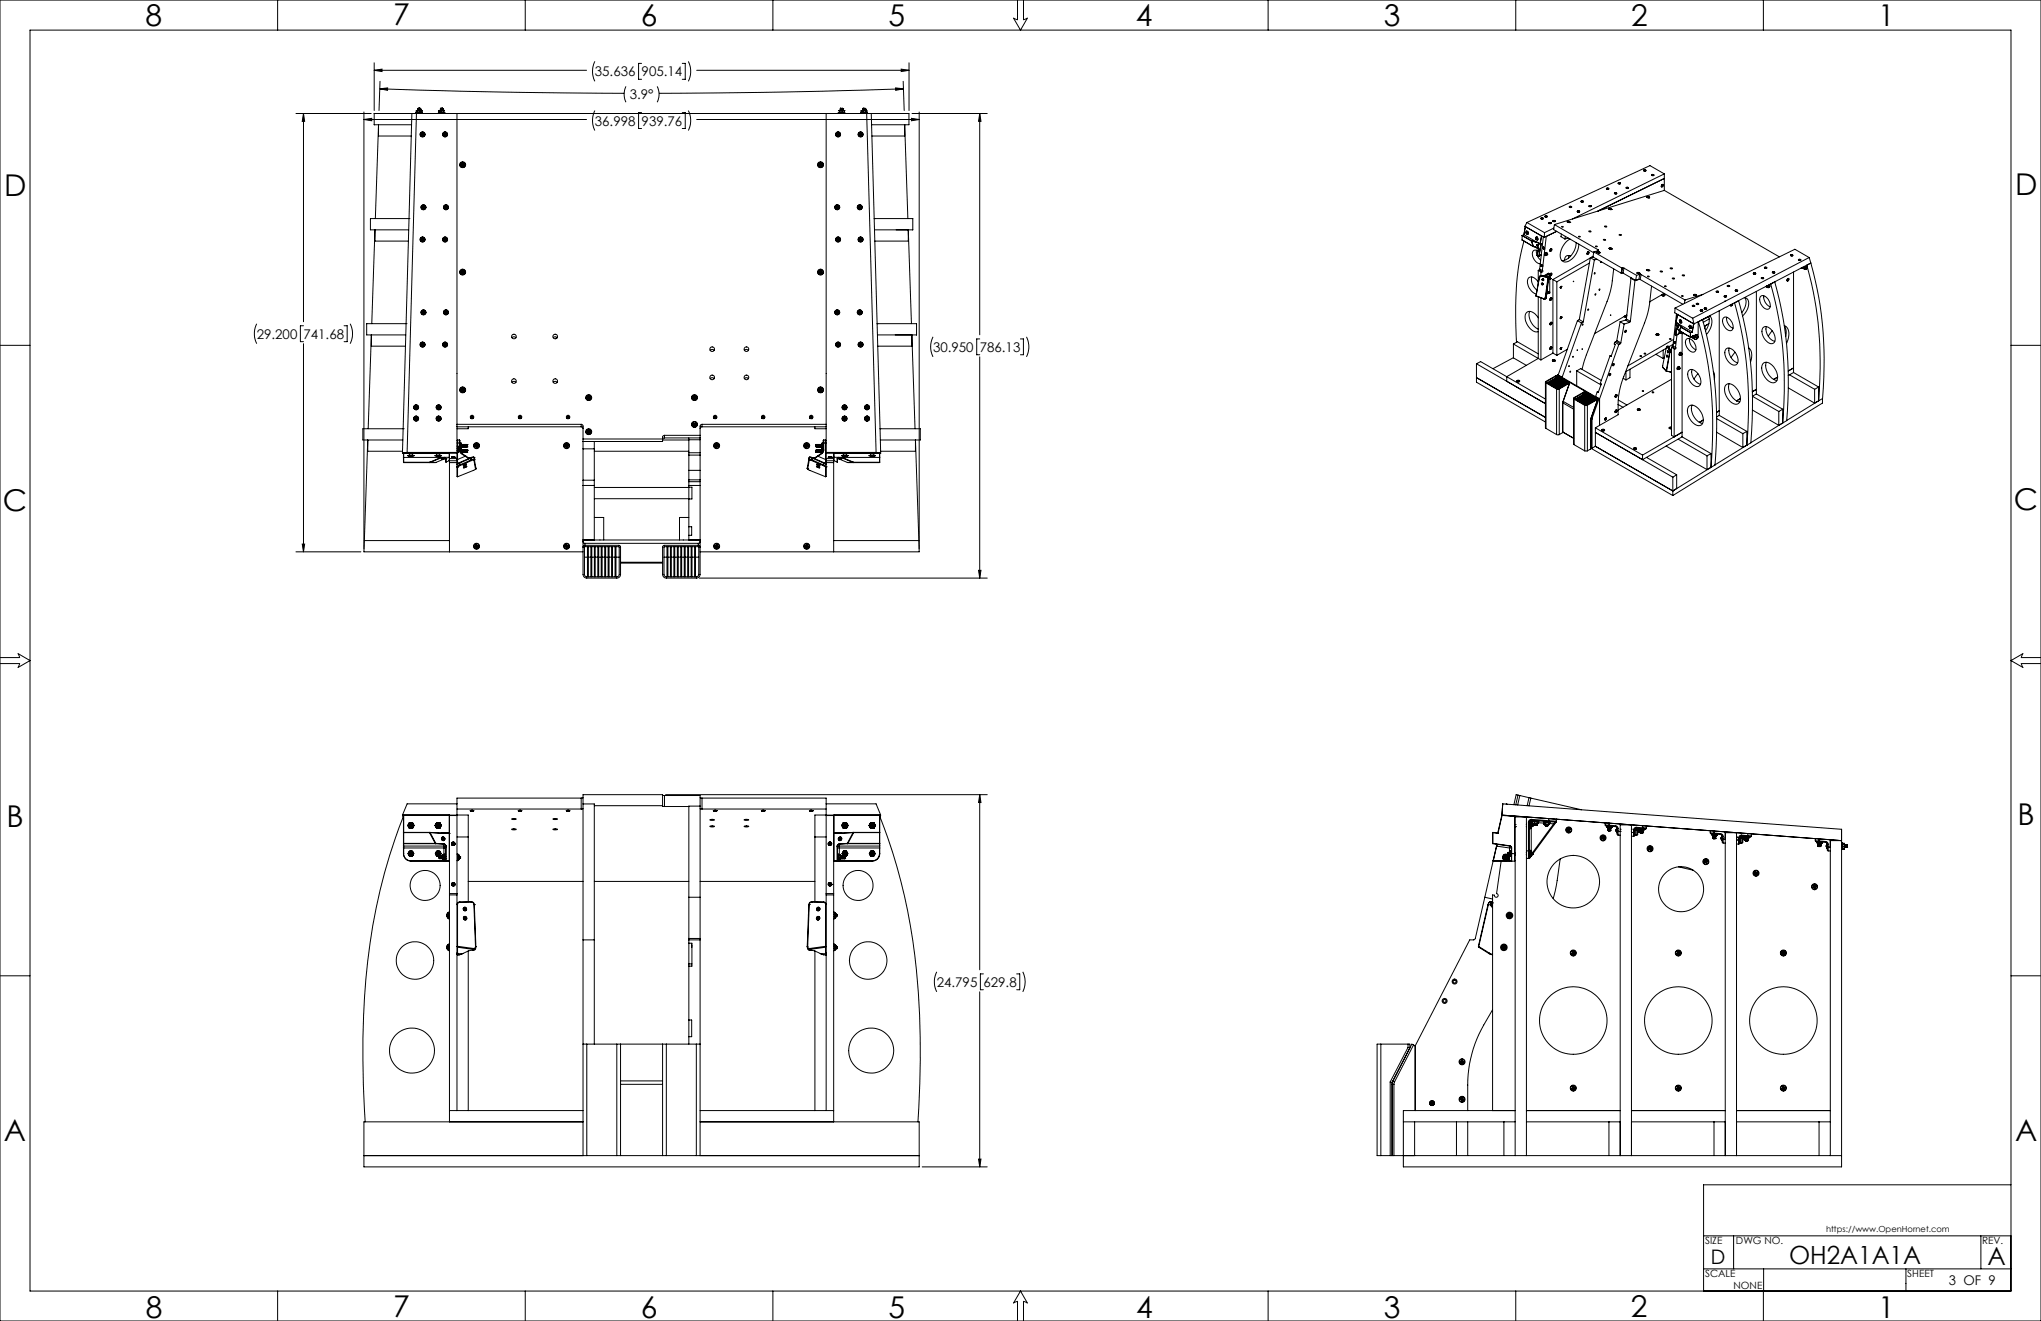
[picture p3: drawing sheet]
<svg xmlns="http://www.w3.org/2000/svg" width="864mm" height="559mm" viewBox="0 0 864 559" stroke-linecap="round" stroke-linejoin="round" font-family="sans-serif">
<defs><g id="words">
<g font-size="12.7">
<text x="61.6" y="10.9">8</text>
<text x="166.4" y="10.6">7</text>
<text x="271.1" y="10.9">6</text>
<text x="375.9" y="10.9">5</text>
<text x="480.7" y="10.9">4</text>
<text x="585.5" y="10.9">3</text>
<text x="690.2" y="11">2</text>
<text x="794.7" y="10.9">1</text>
<text x="1.8" y="83">D</text>
<text x="852.6" y="82.4">D</text>
<text x="852.2" y="215.7">C</text>
<text x="1.1" y="216.3">C</text>
<text x="2.7" y="349.7">B</text>
<text x="853.7" y="349.1">B</text>
<text x="1.6" y="482.7">A</text>
<text x="852.6" y="482.5">A</text>
<text x="61.7" y="557.6">8</text>
<text x="166.4" y="557.2">7</text>
<text x="271.2" y="557.6">6</text>
<text x="376" y="557.6">5</text>
<text x="480.7" y="557.6">4</text>
<text x="585.6" y="557.6">3</text>
<text x="690.1" y="557.2">2</text>
<text x="794.7" y="557.6">1</text>
</g>
<g font-size="10.6">
<text x="757" y="534.8">OH2A1A1A</text>
<text x="840.9" y="535.3">A</text>
</g>
<text font-size="8.5" x="723.9" y="534.7">D</text>
<g font-size="5.6">
<text x="251.7" y="32.3">35.636</text>
<text x="271.5" y="32.3">905.14</text>
<text x="266.4" y="42">3.9°</text>
<text x="251.7" y="53.1">36.998</text>
<text x="271.5" y="53.1">939.76</text>
<text x="108.6" y="143.3">29.200</text>
<text x="128.4" y="143.3">741.68</text>
<text x="394.8" y="148.8">30.950</text>
<text x="414.6" y="148.8">786.13</text>
<text x="396.4" y="417.4">24.795</text>
<text x="416.1" y="417.4">629.8</text>
<text x="824.6" y="543.6">3 OF 9</text>
</g>
<g font-size="4.2">
<text x="721.5" y="526.2">SIZE</text>
<text x="734.5" y="526.2">DWG NO.</text>
<text x="838.7" y="526.1">REV.</text>
<text x="721.5" y="540.3">SCALE</text>
<text x="733.5" y="545.3">NONE</text>
<text x="807" y="540.3">SHEET</text>
</g>
<text font-size="3.5" x="772.7" y="521.2">https://www.OpenHornet.com</text>
</g></defs>
<g fill="none" stroke="#000" stroke-width=".42">
<path d="M0 0h863.6v558.8h-863.6zM12.7 12.7h838.2v533.4h-838.2zM117.5 0v12.7M222.2 0v12.7M327 0v12.7M430.5 0v8.4l-1.7-.7 3 5 2.9-5-1.6 .7v-8.4M536.6 0v12.7M641.4 0v12.7M746.1 0v12.7M158.3 29.7l3.3-.5v1.1zM158.3 26.6v20.1M158.3 29.7h89.9"/>
<path d="M160.7 37.6l3.3-.4v1zM160.7 37.6l51.7 1.3 51.7 .6M160.8 34.4l-.4 12.3M251.7 26a9.5 9.5 0 0 0 0 8.4M264.9 36.5a7.6 7.6 0 0 0 0 6.8M271.5 26.8h-1.3v6.7h1.3M278.1 36.5a7.3 7.3 0 0 1 0 6.8M288.7 26.8h1.2v6.7h-1.2M291.3 26a9.5 9.5 0 0 1 0 8.4M294.8 29.7h89.8M379 37.2l3.3 .4-3.3 .6zM381.3 29.2l3.3 .5-3.3 .6z"/>
<path d="M382.2 34.4l.4 12.3M382.3 37.6l-51.7 1.3-51.7 .6M384.6 26.6v20.1M125.2 48h31.9M128.4 48l.5 3.3h-1zM128.4 48v88.1M154 47.4v184.8M154 50.6h94.2M154 50.6l3.3-.5v1zM174 57.5h-13.8v-4.7l-1.4 39.7M174.3 48l-4 143.7M174.3 48h1.9"/>
<path d="M174.3 48h-16v4.8h15.9M176 48v-.4h2.7v.4M176.1 47.6h.1M176.2 48h192.5M176.2 48l-3.9 143.4M176.3 46.8h.9M176.3 46.8l-.2 .7M176.3 46.8l-.2 .1M176.3 46.8l.3 .1M176.6 47.5h1.2M176.6 46.9v.6M176.6 47.5l-.3 .1"/>
<path d="M176.8 46.4l.2 .1M176.8 46.6l.2 .1M176.8 46.8h.1M176.8 46.4h.1M176.8 46.6h.1M176.8 46.2h.1M176.8 46h.1M176.8 47.6h.1M176.9 45.9h.1M177 46.1v.2M177 45.9v.2M177 46.3l-.2 .1"/>
<path d="M177 46.5l-.2 .1M177 46.7l-.2 .1M177 46.3h.1M177 45.9h.1M177 46.1h.1M177 46.5h.1M177 46.7h.1M177.2 46.8l-.6 .1M177.2 46.8h1M177.2 46.8l.6 .1M177.3 45.9l-.5 .1M177.3 45.9h.4"/>
<path d="M177.6 45.8l-.7 .1M177.6 45.8l-.6 .1M177.6 45.8h.1M177.7 45.9l-.9 .1M177.7 46l.2 .1M177.7 46.2l.2 .1M177.7 46.4l.1 .1M177.7 46.6l.2 .1M177.7 46.4h.1M177.7 46l-.7 .1M177.7 46.2l-.7 .1M177.7 46.4l-.7 .1"/>
<path d="M177.7 46.6l-.7 .1M177.7 46.8h-.3M177.7 45.8l-.7 .1M177.7 46.8h-.1M177.7 45.8l-.4 .1M177.7 45.8l.1 .1M177.7 46h.1M177.7 46.2h.1M177.7 46.6h.1M177.8 46.7l-.8 .1M177.8 46.7h.1M177.8 46.5l-1 .1"/>
<path d="M177.8 46.5h.1M177.8 46.3l-1 .1M177.8 46.3h.1M177.8 46.1l-1 .1M177.8 46.1h.1M177.8 45.9h-.1M177.8 46.7l-1 .1M177.8 47.5h.8M177.8 46.9v.6M177.9 46.1l-.2 .1M177.9 46.3l-.2 .1M177.9 46.5l-.2 .1"/>
<path d="M177.9 46.7l-.2 .1M177.9 45.9l-.2 .1M177.9 46.9h-.1M178.2 56.9h.1M178.2 56.9h.2M178.2 56.7v.2M178.2 56.7h.1M178.2 56.7h.2M178.2 46.8l-.4 .1M178.2 46.8l.4 .1M178.4 56.9h.1M178.4 56.9l.2 .1"/>
<path d="M178.4 56.7h.1M178.6 57.5h.3M178.6 47.5l-.2 .1M178.6 46.9v.6M178.6 57.5h.1M178.6 57h.1M178.6 57v.2M178.6 57.2v.3M178.6 56.6l-.2 .1M178.6 57.2v.1M178.6 57v.3M178.6 56.6v.1"/>
<path d="M178.6 57.3v.2M178.6 56.7h-.2M178.7 56.5h.1M178.7 56.5l-.1 .1M178.8 56.2h.2M178.8 56.2l.2 .1M178.8 56.2v.3M178.8 56.2l-.1 .3M178.8 56.5l-.2 .2M178.9 57.3v.2M178.9 57.3h.1M179 57.1h.1"/>
<path d="M179 56.5h.1M179 57.1l-.1 .2M179 56.5v.2M179 56.2v.1M179 56.2v.3M179 56.7l.2 .1M179 56.7h.1M179.2 57h.1M179.2 57l-.2 .1M179.2 57l.2 .1M179.2 56.8l.2 .3M179.2 56.8h.1"/>
<path d="M179.4 57.1h.1M185.5 48v-.4h2.7v.4M185.7 47.5h.9M185.7 47.5v.1M185.7 46.9v.6M185.7 47.6h.1M185.8 46.8h-.1M186.1 46.8h1.1M186.1 46.8l-.4 .1M186.1 46.8l.5 .1M186.3 46h.1M186.3 46.2h.1"/>
<path d="M186.3 46.4h.1M186.3 46.6h.1M186.4 46.4l.1 .1M186.4 46.2l.1 .1M186.4 46.6h.1M186.4 46v.1M186.4 45.9h.1M186.4 46.1h.1M186.4 46.6l.1 .1M186.5 46.1l-.2 .1M186.5 46.3l-.2 .1M186.5 46.5l-.2 .1"/>
<path d="M186.5 46.7l-.2 .1M186.5 45.9l-.2 .1M186.5 46.5h.1M186.5 45.9h.1M186.5 46.3h.1M186.5 46.7h.1M186.6 47.5h1.2M186.6 46.9v.6M186.9 45.9h.5M186.9 45.9l-.6 .1M186.9 45.9h.4M187.2 46.8l-.6 .1"/>
<path d="M187.2 46.8h.7M187.2 46.8l.6 .1M187.2 45.8l-.8 .1M187.2 45.8l-.7 .1M187.2 45.8h.1M187.3 46l.1 .1M187.3 46.2l.1 .1M187.3 46.4l.1 .1M187.3 46.6l.1 .1M187.3 46h.1M187.3 46.4h.1M187.3 46l-.8 .1"/>
<path d="M187.3 46.2l-.8 .1M187.3 46.4l-.8 .1M187.3 46.6l-.8 .1M187.3 46.8h-.3M187.3 45.8l-.8 .1M187.3 46.8h.1M187.3 46.2h.1M187.3 46.6h.1M187.3 45.9l-1 .1M187.3 45.9h.1M187.4 46.1h.1M187.4 46.3h.1"/>
<path d="M187.4 46.5h.1M187.4 46.7h.1M187.4 46.1l-.1 .1M187.4 46.3l-.1 .1M187.4 46.5l-.1 .1M187.4 46.7l-.1 .1M187.4 45.9l-.1 .1M187.4 46.7l-1.1 .1M187.4 46.5l-1.1 .1M187.4 46.3l-1.1 .1M187.4 46.1l-1.1 .1M187.7 56.9h.1"/>
<path d="M187.7 56.9h.2M187.7 56.7v.2M187.7 56.7h.1M187.7 56.7h.3M187.8 47.5l.1 .1M187.8 46.9v.6M187.9 46.8l-.1 .1M187.9 46.8h.1M187.9 56.9h.1M187.9 56.9l.2 .1M188 46.8h.1M188 56.7h.1"/>
<path d="M188 47.6h.1M188.1 57.5h.3M188.1 57h.1M188.1 57v.2M188.1 57.2l.1 .1M188.1 57.2v.3M188.1 56.6l-.1 .1M188.1 57.5h.1M188.1 57l.1 .3M188.1 56.6l.1 .1M188.2 57.3l-.1 .2M188.2 56.7h-.2"/>
<path d="M188.2 56.5h.1M188.2 56.5l-.1 .1M188.3 56.2l.2 .1M188.3 56.5l-.1 .2M188.4 57.3v.2M188.4 57.3h.1M188.5 57.1h.1M188.5 56.5h.1M188.5 57.1l-.1 .2M188.5 56.5v.2M188.5 56.5l.1 .2M188.5 56.7l.2 .1"/>
<path d="M188.5 56.3v.2M188.6 56.2h-.3v.3M188.6 56.7l.1 .1M188.6 56.2l-.1 .3M188.6 56.7h-.1M188.6 56.2l-.1 .1M188.7 57h.1M188.7 57l-.2 .1M188.7 57l.2 .1M188.7 56.8l.2 .3M188.7 56.8h.1M188.9 57.1h.1"/>
<path d="M188.9 56.8v.3M193.4 48v146M251.7 46.8a9.5 9.5 0 0 0 0 8.4M271.5 47.6h-1.3v6.8h1.3M288.7 47.6h1.2v6.8h-1.2M291.3 46.8a9.5 9.5 0 0 1 0 8.4M294.8 50.6h94.1M349.6 48v146M354 56.8v.3M354 56.8h.1M354 56.8h.2M354 57.1h.1"/>
<path d="M354.2 56.8h.1M354.3 57h.1M354.3 57l-.3 .1M354.3 57l.1 .1M354.4 56.2v.1M354.4 56.7h.1M354.4 56.7l-.2 .1M354.4 56.2v.3M354.4 57.1h.1M354.4 56.5h.1M354.4 56.5v.2M354.4 57.1l.1 .2"/>
<path d="M354.5 57.1l.1 .2M354.5 57.3l.1 .2M354.5 57.3h.1M354.6 57.3v.2M354.6 56.2l-.2 .1M354.6 56.2l.1 .3M354.7 56.2h-.3M354.7 56.5h.1M354.7 56.2v.3M354.7 56.5l.1 .1M354.7 56.5l.1 .2M354.7 56.2h-.1"/>
<path d="M354.8 56.6v.1M354.8 57.2v.1M354.8 57.2v.3M354.8 56.6l.2 .1M354.8 57.3v.2M354.8 56.7h.2M354.8 57.5h-.2M354.8 57.5h.1M354.8 57v.2M354.8 57v.3M355 47.6h.1M355 46.8h.1"/>
<path d="M355 47.6h.8M355 46.8l.2 .1M355 46.8h.8M355 56.9h.1M355 56.7h.1M355 56.9l-.2 .1M355.2 47.5l-.2 .1M355.2 47.5l.6 .1M355.2 46.9v.6M355.2 56.7v.2M355.2 56.7h.1M355.2 56.7l.1 .2"/>
<path d="M355.2 56.9h.1M355.2 56.7h-.2M355.2 56.9h-.2M355.3 56.9h-.3M355.6 46.1l.1 .1M355.6 46.3l.1 .1M355.6 46.5l.1 .1M355.6 46.7l.1 .1M355.6 45.9l.1 .1M355.6 46.7h.1M355.6 46.3h.1M355.6 46.1h.1"/>
<path d="M355.6 46.5h.1M355.7 46l-.1 .1M355.7 46.2l-.1 .1M355.7 46.4l-.1 .1M355.7 46.6l-.1 .1M355.7 46.8h-.1M355.7 46.6h.1M355.7 46h.1M355.7 46.2h.1M355.7 46.4h.1M355.7 46.8h.1M355.7 45.8l.8 .1"/>
<path d="M355.7 45.8h.1M355.7 45.8l-.1 .1M355.8 46.8l.6 .1M355.8 46.8h1M355.8 47.6h1M355.8 46.8l-.6 .1M356.4 47.5l-.6 .1M356.4 46.9v.6M356.4 47.5l.4 .1M356.4 45.9l-.7 .1M356.4 46.1l-.7 .1M356.4 46.3l-.7 .1"/>
<path d="M356.4 46.5l-.7 .1M356.4 46.7l-.7 .1M356.5 46.1l.1 .1M356.5 46.3l.1 .1M356.5 46.5l.1 .1M356.5 46.7l.1 .1M356.5 45.9l.1 .1M356.5 46.1h.1M356.5 46.5h.1M356.5 45.9l-.8 .1M356.5 46.1l-.8 .1M356.5 46.3l-.8 .1"/>
<path d="M356.5 46.5l-.8 .1M356.5 46.7l-.8 .1M356.5 46.3h.1M356.5 46.7h.1M356.5 45.9h-.9M356.5 45.9h-.1M356.6 46l-.2 .1M356.6 46.2l-.2 .1M356.6 46.4l-.2 .1M356.6 46.6l-.2 .1M356.6 46.6l-1 .1M356.6 46.4l-1 .1"/>
<path d="M356.6 46.2l-1 .1M356.6 46l-1 .1M356.6 46.8h-.2M356.6 46h.1M356.6 46.2h.1M356.6 46.4h.1M356.6 46.6h.1M356.6 46.8h.1M356.8 46.8l.5 .1M356.8 47.6h.4M356.8 46.8l-.4 .1M357.2 47.6h.3v.4"/>
<path d="M357.2 47.6h-2.5v.4M357.2 46.8h.1M357.2 47.6h.1M357.3 47.5l-.5 .1M357.3 47.5l-.1 .1M357.3 46.9v.6M363.5 56.8v.3M363.5 56.8h.1M363.5 57.1h.1M363.7 56.8h.1M363.7 56.8h-.2M363.8 57h.1"/>
<path d="M363.8 57l-.3 .1M363.8 57l.2 .1M363.9 56.2h.3v.3M363.9 56.2v.1M363.9 56.7l-.2 .1M363.9 56.2l.1 .3M363.9 56.7h.1M364 56.5l-.1 .2M364 57.1l.1 .2M364 57.1h.1M364 56.7l-.3 .1M364 56.5h.1"/>
<path d="M364 56.5v.2M364.1 57.3v.2M364.1 57.3h.1M364.2 56.2l-.3 .1M364.2 56.5h.1M364.2 56.5l.1 .2M364.2 56.5l.1 .1M364.3 56.6v.1M364.3 57.2v.1M364.3 57.2v.3M364.3 56.6l.2 .1M364.3 57.3v.2"/>
<path d="M364.3 56.7h.2M364.3 47.5l.4 .1M364.3 57.5h-.2M364.3 46.9v.6M364.3 57.5h.1M364.3 57h.1M364.3 57v.3M364.4 57l-.1 .2M364.5 56.7h.1M364.6 56.9h.1M364.6 56.9l-.2 .1M364.6 56.9l-.3 .1"/>
<path d="M364.7 47.6h1M364.7 46.8l.4 .1M364.7 46.8h1M364.7 46.8l-.4 .1M364.7 56.7l.1 .2M364.7 56.7h.1M364.8 56.7v.2M364.8 56.7h-.3M364.8 56.9h.1M364.8 56.9h-.2M365.1 46.1l.1 .1M365.1 46.3l.1 .1"/>
<path d="M365.1 46.5l.1 .1M365.1 45.9l.1 .1M365.1 46.3h.1M365.1 46.7l.1 .1M365.1 46.1h.1M365.1 46.5h.1M365.1 47.5l-.4 .1M365.1 46.7h.1M365.1 46.9v.6M365.1 47.5l.6 .1M365.2 45.9h-.1M365.2 46l-.1 .1"/>
<path d="M365.2 46.2l-.1 .1M365.2 46.4l-.1 .1M365.2 46.6l-.1 .1M365.2 47.6l-.1 .1M365.2 47.6h.1M365.2 46.6h.1M365.2 46.2h.1M365.2 46h.1M365.2 46.4h.1M365.3 45.8h.1M365.3 45.8l-.1 .1M365.3 45.8l.7 .1"/>
<path d="M365.7 46.8l.7 .1M365.7 46.8h.9M365.7 47.6h.9M365.7 46.8l-.6 .1M366 45.9l-.8 .1M366 46.1l-.8 .1M366 46.3l-.8 .1M366 46.5l-.8 .1M366 46.7l-.8 .1M366 46.1l.1 .1M366 46.3l.1 .1M366 46.5l.1 .1"/>
<path d="M366 46.7v.1M366 45.9l.1 .1M366 46.1h.1M366 46.7h.1M366 46.3h.1M366 46.5h.1M366 45.9h-.9M366 45.9h.1M366.1 46l-.1 .1M366.1 46.2l-.1 .1M366.1 46.4l-.1 .1M366.1 46.6l-.1 .1"/>
<path d="M366.1 46.6l-1 .1M366.1 46.4h.1M366.1 46.4l-1 .1M366.1 46.2h.1M366.1 46.2l-1 .1M366.1 46l-1 .1M366.1 46h.1M366.1 46.6h.1M366.4 47.5l-.7 .1M366.4 46.9v.6M366.4 47.5l.2 .1M366.6 46.8l.2 .1"/>
<path d="M366.6 47.6h.1M366.6 46.8h.1M366.6 46.8l-.2 .1M366.7 46.8l.1 .1M366.8 47.6h-.1M366.9 46.9l-.3 .7M367 47.6h-2.8v.4M367 47.6h.1M367 47.6v.4M368.7 48h-2l4 143.4M368.7 48l3.9 143.7M368.7 48h15.9v4.8h-15.8"/>
<path d="M368.9 57.5h13.9v-4.7l1.3 39.7M385.7 50.1l3.2 .5-3.2 .5zM385.9 48h31.8M388.9 47.4v184.8M414.5 48l.6 3.3h-1zM414.5 48v93.6M194.7 69.7a1.06 1.06 0 0 0 1.1 1.1 1.06 1.06 0 0 0 1-1.1M194.7 69.7h.1M195.2 70l.1 .2M195.2 70h.1M195.3 70l.1 .1M195.3 69.8l-.1 .2"/>
<path d="M195.3 70.2l.7 .1M195.3 69.8l.1 .1M195.4 69.5l-.1 .3M195.4 69.9l-.1 .1M195.4 69.5v.4M195.5 69.2l-.1 .3M195.5 69.2l.1 .1M195.5 69.2l.1 .2M195.6 69.4l-.2 .1M195.6 69.3l.4 .1M195.6 69.3l.1 .2M195.6 69.4l.1 .1"/>
<path d="M195.7 69.5h.2M196 69.5l.1 .1M196 69.4l-.1 .1M196 69.5h-.1M196 70l.1 .1M196.1 70l.1 .1M196.1 70h-.1M196.1 70.1l-.1 .1M196.1 70.1h.1M196.1 69.6l-.1 .4M196.1 69.6v.4M196.2 69.3l-.1 .3"/>
<path d="M196.2 69.3l-.2 .1M196.2 69.3l-.2 .2M196.2 70.1l-.2 .2M196.8 69.7h.1M346.1 69.7a1.06 1.06 0 0 0 1.1 1.1 1.06 1.06 0 0 0 1.1-1.1M346.1 69.7h.1M346.6 70l1.1 .1M346.6 70h.2M346.8 70l.1 .1M346.8 69.8l-.2 .2M346.8 69.8l.1 .1M346.9 69.5l-.1 .3"/>
<path d="M346.9 69.9l-.1 .1M346.9 69.5v.4M346.9 69.2v.3M346.9 69.2l.2 .1M346.9 69.2l.2 .2M347.1 69.4l-.2 .1M347.1 69.3l.4 .1M347.1 69.3v.2M347.1 69.4v.1M347.1 69.5h.3M347.5 69.5l.1 .1M347.5 69.4l-.1 .1"/>
<path d="M347.5 69.5h-.1M347.5 70l.1 .1M347.5 70l.2 .1M347.5 70h.1M347.6 70.1l-.2 .1M347.6 70.1h.1M347.6 69.6l-.1 .4M347.6 69.3v.3M347.6 69.3l-.1 .1M347.6 69.3l-.1 .2M348.3 69.7h.1M679.8 79.7l.5-.1 .5 .3-.6 .2z"/>
<path d="M679.9 79.9l.1 .1M679.9 79.9h.2M680 79.7v.1M680 79.7h.1M680 79.9v.1M680.1 79.7h-.1M680.1 79.7l.1 .1M680.1 79.7l.1 .2M680.1 79.7h.1M680.1 79.9h.2M680.1 79.9l-.1 .1M680.2 79.7v.2"/>
<path d="M680.2 79.8h.1M680.3 79.9l.1 .1M680.3 79.9h-.1M680.3 79.8v.1M680.4 79.9v.1M680.4 79.9l-.1 .1M680.4 79.8v.1M680.4 79.7l.1 .1M680.4 79.8h.1M680.4 79.7v.1M680.4 79.7l-.1 .1M680.4 79.8l-.1 .1"/>
<path d="M680.5 79.8h-.1M684.7 77.4l.6-.1 .4 .3-.7 .2zM684.8 77.7a.35 .35 0 0 1 .4-.4 .35 .35 0 0 1 .3 .5M684.9 77.6h.1M684.9 77.6h.2M684.9 77.4l.4 .3M685 77.4h-.1M685 77.4v.1M685 77.4h.1M685 77.5v.1M685 77.5v.2M685.1 77.6h.1"/>
<path d="M685.1 77.4l.1 .1M685.2 77.5h.1M685.2 77.5l.1 .1M685.3 77.5v.1M685.3 77.6v.1M685.4 77.4v.1M685.4 77.5l-.1 .1M685.4 77.4l-.1 .1M688.1 79.3l.7-.1 .3 .4-.6 .2zM688.2 79.7a.36 .36 0 0 1 .4-.5 .36 .36 0 0 1 .3 .5M688.3 79.5v.1M688.3 79.5l.1 .1"/>
<path d="M688.4 79.3l.1 .3M688.4 79.4h-.1M688.4 79.6h.1M688.4 79.3l.1 .1M688.4 79.6h-.1M688.4 79.4v.1M688.4 79.3v.1M688.5 79.4h.2M688.5 79.4l-.1 .1M688.5 79.6h.1M688.6 79.4v.2M688.6 79.6l.1 .1"/>
<path d="M688.7 79.6h-.1M688.7 79.4v.2M688.7 79.5v.1M688.7 79.5v.2M688.7 79.6v.1M688.7 79.5h.1M688.8 79.4h.1M688.8 79.4h-.1M688.8 79.4l-.1 .2M688.8 79.4l-.1 .1M695.4 72l.6-.2 .5 .4-.6 .2zM695.6 72.3a.35 .35 0 0 1 .4-.4 .35 .35 0 0 1 .2 .5"/>
<path d="M695.7 72l.1 .2M695.7 72h.2M695.7 72l.2 .1M695.7 72.2h.1M695.8 72.1l-.1 .1M695.8 72.2h.1M695.8 72.2h-.1M695.9 72.1v.1M695.9 72l.1 .1M695.9 72v.1M695.9 72.2h.3M696 72.1v.1"/>
<path d="M696.1 72.2h-.1M696.1 72v.2M696.1 72.3h.1M696.1 72.1v.2M696.1 72l.1 .1M696.2 72v.1M696.2 72l-.1 .1M696.2 72l-.2 .1M696.2 72.1h-.1M698.9 73.9l.9 .2-.7 .2zM699 74.3a.36 .36 0 0 1 .3-.5 .36 .36 0 0 1 .3 .5M699.1 74.1h.1"/>
<path d="M699.1 74.1v.1M699.2 73.9l-.1 .2M699.2 73.9v.1M699.2 73.9l.1 .3M699.2 73.9v.3M699.2 74.2h.1M699.2 74.2h-.1M699.2 74h.1M699.3 74.2h.1M699.3 74v.2M699.4 74.2l.1 .1M699.4 74v.1"/>
<path d="M699.5 74.1v.1M699.5 74.1l-.1 .1M699.5 74.2h.1M699.5 74v.1M699.5 74.2v.1M699.5 73.9v.1M699.5 74h.1M699.5 73.9l-.2 .1M699.5 74l-.1 .1M699.6 74.2l-.1 .1M702.9 78.8l.2 .2M703.1 78.6l.2 .1"/>
<path d="M703.2 78.2l.1-.1a.35 .35 0 0 1 .3 .6 .35 .35 0 0 1-.6-.1zM703.2 78.6h.1M703.2 78.6l.1 .1M703.2 78.5l-.1 .1M703.2 78.5v.1M703.3 78.7v.1M703.3 78.1a.33 .33 0 0 1 .4-.1 .33 .33 0 0 1 .1 .5l-.1 .3a.41 .41 0 0 1-.7 .3 .41 .41 0 0 1 .1-.7zM703.3 78.5h.1M703.3 78.5l.1 .1M703.3 78.4v.1M703.3 78.5h.2M703.3 78.4l-.1 .1"/>
<path d="M703.3 78.3h.1M703.3 78.4h.2M703.4 78h.1M703.4 78.2h.1M703.4 78.2l-.1 .2M703.4 78.3l.1 .1M703.4 78.2v.1M703.4 78.6l-.1 .1M703.5 78.4v.1M703.5 78l.1 .1M703.5 78.5l-.1 .1M704.2 73.6l-6.1-3.5-52 24"/>
<path d="M704.2 75.5l-28 13.8M704.2 73.6l-38.9 19M704.2 73.6v6.9M173 92.5h.1M173 92.5h-16.3v4.7h16.2M178.5 87.7l.3 .1M178.5 87.5v.2M178.5 87.5h.1M178.5 87.5h.3M178.6 87.5l-.1 .2M178.6 87.5l.2 .1M178.8 87.8h.1"/>
<path d="M178.8 87.8l.2 .1M178.8 87.5v.1M179 88.3h.2M179 88.3h.1M179 87.9v.2M179 87.5h.1M179 88.1h.1M179 88.1v.2M179 87.5h-.2M179 87.5l-.2 .1M179.1 87.3l-.1 .2M179.1 87.3h.1"/>
<path d="M179.1 87l.3 .1M179.1 87v.3M179.1 87v.1M179.2 88.3h.1M179.2 88.1v.2M179.2 88.1h.1M179.3 87.9h.1M179.4 87.9l-.2 .2M179.4 87.6h.2M179.4 87.3v.3M179.4 87.6l.2 .1M179.4 87.1h.1"/>
<path d="M179.4 87.1v.2M179.5 87.9h.1M179.5 87.9h-.2M179.5 87.9h.3M179.6 87.7h.2M179.6 87.6v.1M179.6 87.6h.2M179.8 87.9h.1M179.8 87.6v.3M179.8 87.7v.2M179.8 87.6v.1M188 87.7h.1"/>
<path d="M188 87.7l.3 .1M188.1 87.5l-.1 .2M188.1 87.5h.1M188.1 87.5h.2M188.1 87.5l.2 .1M188.3 87.8l.2 .1M188.3 87.8h.1M188.3 87.5v.1M188.5 87.9h.1M188.5 87.9v.2M188.5 88.3h.2M188.5 88.3h.1"/>
<path d="M188.5 87.5h.1M188.5 88.1h.1M188.5 87.5h-.2M188.5 88.1v.2M188.5 87.5l-.2 .1M188.6 87l.3 .1M188.6 87v.3M188.6 87.3l-.1 .2M188.6 87l.1 .1M188.7 87.1h.2M188.7 87.1l-.1 .2M188.7 88.3h.1"/>
<path d="M188.7 88.1v.2M188.7 88.1h.1M188.8 88.1l-.1 .2M188.8 87.9h.1M188.8 87.9l-.1 .2M188.8 87.3l.1 .3M188.9 87.9l-.1 .2M188.9 87.3v.2M188.9 87.3h-.1M188.9 87.1h.1M188.9 87.5v.1M188.9 87.5l.2 .1"/>
<path d="M188.9 87.1v.2M188.9 87.6l.2 .1M188.9 87.1l-.1 .2M189.1 87.9h.1M189.1 87.9h-.2M189.1 87.9h.2M189.1 87.9h-.3M189.1 87.6v.1M189.1 87.7h.2M189.1 87.6h.2M189.3 87.9h.1M189.3 87.6v.3"/>
<path d="M189.3 87.7v.2M189.3 87.6v.1M353.6 87.6v.3M353.6 87.6v.1M353.6 87.7l.1 .2M353.6 87.9h.1M353.6 87.7h.3M353.8 87.6h-.2M353.8 87.6l.1 .1M353.9 87.9h.1M353.9 87.9h-.3M353.9 87.9h.2"/>
<path d="M354 87.5l-.2 .1M354 87.5v.1M354 87.1l.1 .2M354 87.6l-.1 .1M354 87.1h.1M354.1 87.9h.1M354.1 87.3l-.1 .2M354.1 87.9l.1 .2M354.1 87.3l-.1 .3M354.2 88.1h.1M354.2 88.1v.2M354.2 88.3h.1"/>
<path d="M354.3 87l-.3 .1M354.3 87.1h-.3M354.3 87v.3M354.3 87.3l.1 .2M354.3 87.3h.1M354.4 88.1l.1 .2M354.4 87.5l.2 .1M354.4 87.5h.2M354.4 88.1h.1M354.4 87.5h.1M354.5 88.3h-.3M354.5 88.3h.1"/>
<path d="M354.5 87.9h.1M354.5 87.9l-.1 .2M354.6 87.5v.1M354.6 87.8h.1M354.6 87.8l-.1 .1M354.9 87.5h.1M354.9 87.5l-.3 .1M354.9 87.5v.2M354.9 87.7h.1M354.9 87.7l-.3 .1M354.9 87.5h-.3M363.1 87.6v.3"/>
<path d="M363.1 87.6v.1M363.1 87.7l.1 .2M363.1 87.9h.1M363.1 87.7h.3M363.4 87.6h-.3M363.4 87.6v.1M363.4 87.9h.1M363.4 87.9h-.3M363.4 87.9h.2M363.5 87.5l-.1 .1M363.5 87.5l.1 .1M363.6 87.1h.1"/>
<path d="M363.6 87.1v.2M363.6 87.6l-.2 .1M363.6 87.9h.1M363.6 87.3l-.1 .2M363.6 87.9l.1 .2M363.6 87.3v.3M363.7 88.1h.1M363.7 88.1v.2M363.7 88.3h.1M363.8 87l-.2 .1M363.8 87v.1M363.8 87l.1 .3"/>
<path d="M363.9 87.3h.1M363.9 87.3l.1 .2M363.9 87.3v.2M363.9 87.5l.2 .1M363.9 88.1l.1 .2M364 88.1v.2M364 87.5h.1M364 88.1h-.1M364 87.5h-.1M364 88.3h-.3M364 88.3h.1M364 87.9h.1"/>
<path d="M364 87.9l-.1 .2M364 87.9v.2M364.1 87.5v.1M364.2 87.8h.1M364.2 87.8l-.2 .1M364.4 87.5h.1M364.4 87.5l-.3 .1M364.4 87.5l.1 .2M364.4 87.7h.1M364.4 87.7l-.2 .1M364.4 87.5h-.3M369.9 92.5h.1"/>
<path d="M369.9 92.5h16.3v4.7h-16.2M379.2 97.2h5.1M384.3 97.3l1.4 39.6M384.3 97.2v4.8h-14.1M644 99.6v1.9M644 99.7l3.9 2.2M644.1 99.6l3.8 2.2M644.1 99.6l-.1 .1M644.8 99.3l5.6 3.2M644.8 99.3l-.7 .3M645.4 95.9l-.6 3.4M645.4 95.9l6.8 3.9"/>
<path d="M645.4 95.8v.1M645.7 98.2l.1 .6M645.7 98.2h.1M645.8 98.2l.1 .6M645.8 98.8l.5 .4M645.9 98.8h.1M645.9 98.8h-.1M645.9 98.8l.4 .3M646 97.8l.5 .2 .1 .7M646 97.8l-.3 .4M646 97.8h.1M646.1 94.1l7.4 4.3"/>
<path d="M646.1 94.1l-.9 1.6 8.2 4.7M646.1 97.8l-.3 .4M646.2 97.9l-.4 .3M646.3 99.1h.1M646.3 99.1v.1M646.6 98.4l-.7 .4M646.6 98.7l-.3 .5M646.6 98.7l-.3 .4M652 92.3l.4-.2 .6 .4-.7 .2zM652.1 92.6a.34 .34 0 0 1 .4-.4 .34 .34 0 0 1 .3 .4M652.2 99.8l-.6 3.4M652.2 99.8h.1"/>
<path d="M652.3 92.3h.1M652.3 99.8h-.1M652.3 92.5v.1M652.3 92.5h.1M652.3 92.3v.1M652.3 99.8l-.6 3.4M652.3 99.8h.1M652.3 92.4v.1M652.3 92.3l.1 .2M652.3 92.4l.1 .1M652.4 92.5h.1M652.4 92.3l.1 .1"/>
<path d="M652.4 92.3v.2M652.5 92.5l-.2 .1M652.5 92.4l.1 .1M652.5 92.4h.1M652.5 92.5l.1 .1M652.6 92.4v.1M652.6 92.5v.1M652.7 92.4h.1M652.7 92.4l-.1 .1M652.7 92.3l.1 .1M652.7 92.3l-.1 .1M652.7 92.3v.1"/>
<path d="M652.8 92.4h-.1M653.5 98.4l-.1 2M653.7 91.4l.7-.1 .3 .4-.9 .1zM653.8 91.8a.36 .36 0 0 1 .4-.5 .36 .36 0 0 1 .3 .5M653.9 91.5l.3 .2M654 91.6l-.1 .1M654 91.6v.1M654 91.4l-.1 .1M654 91.5h-.1M654 91.4v.3M654 91.4l.1 .1M654 91.5v.1"/>
<path d="M654.1 91.7h-.2M654.1 91.7h.1M654.1 91.5h.1M654.2 91.7l.1 .1M654.2 91.5v.2M654.3 91.5v.3M654.3 91.5h-.1M654.3 91.7h-.1M654.3 91.6v.1M654.3 91.7h.1M654.4 91.5h.1M654.4 91.5h-.1"/>
<path d="M654.4 91.5l-.1 .2M654.4 91.7l-.1 .1M654.5 91.5l-.2 .1M655.4 94.2l.6-.1 .4 .3-.7 .2zM655.5 94.5a.35 .35 0 0 1 .4-.4 .35 .35 0 0 1 .3 .5M655.6 94.3h.1M655.7 94.3v.2M655.7 94.2l-.1 .1M655.7 94.4l-.1 .1M655.7 94.2v.3M655.7 94.2l.1 .1M655.7 94.3l.1 .1"/>
<path d="M655.7 94.5h-.1M655.8 94.4l.2 .1M655.8 94.3h.1M655.8 94.4l-.1 .1M655.8 94.4l.1 .1M655.9 94.3h.1M655.9 94.3l-.1 .2M656 94.4l-.2 .1M656 94.3v.1M656 94.4v.1M656.1 94.3h-.1M656.1 94.3l-.1 .1"/>
<path d="M656.1 94.3h.1M657.1 93.3h.7a.39 .39 0 0 1-.3 .6 .39 .39 0 0 1-.4-.6zM657.2 93.7a.36 .36 0 0 1 .4-.4 .36 .36 0 0 1 .3 .5M657.3 93.4l.2 .2M657.4 93.4h.1M657.4 93.6h.1M657.4 93.4l.1 .1M657.4 93.4l-.1 .1M657.4 93.4v.2M657.5 96.5l-4 1.9M657.5 93.5h.1M657.5 93.6l.1 .1"/>
<path d="M657.5 93.5v.1M657.6 93.7h.1M657.6 93.5l.1 .2M657.6 93.6l-.1 .1M657.7 93.6v.1M657.7 93.5h.1M657.7 95l18.6 10.7M657.7 95l-.3 2.1 16.9 9.8M657.7 93.5l-.1 .1M657.8 93.4l-.2 .3M657.8 93.4l-.3 .1M658.7 97.9l-5.3 2.5"/>
<path d="M660.7 99l-.2 1.1 1.7 1M662.3 100l-.1 1.1M663.2 93.7h.8l.4 .3-.9 .1zM663.2 93.9h.1M663.2 93.8v.1M663.4 94.1v-.4l.8 .4M663.4 93.8l.1 .1M663.4 93.8v.1M663.5 93.9l.1 .1M663.5 93.9l.1 .2M663.6 94.1h.1M663.6 94.1h.2"/>
<path d="M663.7 93.8l-.2 .1M663.7 93.8l-.1 .3M663.7 93.8h.1M663.8 94l-.1 .1M663.8 94h.2M663.8 93.8v.1M663.8 93.9h.1M663.8 93.9v.1M663.9 93.9l.1 .1M663.9 93.9v.1M664 94h.1M664.1 87.3l.9 .3-.6 .2z"/>
<path d="M664.1 87.7a.37 .37 0 0 1 .4-.4 .37 .37 0 0 1 .3 .5M664.2 94.1h.1M664.2 94.1l-.2 .1M664.4 87.4l.1 .1M664.4 87.4v.2M664.4 87.4l-.1 .2M664.4 87.6h.1M664.5 87.5h.1M664.5 87.5l-.1 .1M664.5 87.6l.1 .1M664.5 87.5v.1M664.6 87.7h.1"/>
<path d="M664.6 87.5l.1 .2M664.6 87.6l-.1 .1M664.7 87.6v.1M664.7 87.6l-.1 .1M664.7 87.5h.1M664.7 87.5v.1M664.7 87.4v.1M664.7 87.4l-.2 .1M667.4 89.3l.6-.1 .4 .3-.7 .2zM667.5 89.7a.35 .35 0 0 1 .4-.5 .35 .35 0 0 1 .3 .5M667.7 89.4h.1M667.7 89.4v.1"/>
<path d="M667.7 89.3v.1M667.7 89.5v.1M667.7 89.3l.1 .1M667.7 89.4l.1 .1M667.8 89.6h.1M667.8 89.6h-.1M667.8 89.4h.1M667.8 89.5v.1M667.8 89.4v.1M667.9 89.4h.1M667.9 89.4v.2M667.9 100l.7 .2z"/>
<path d="M667.9 89.6l.1 .1M668 89.5l-.1 .1M668 89.4v.1M668 89.5v.2M668.1 89.5h-.1M668.1 89.4v.1M668.1 89.4l-.1 .1M668.1 89.4h-.1M668.1 89.4h.1M668.2 89.4h.1M669 85.1l.6-.1 .4 .3-.7 .2zM669.1 85.4a.35 .35 0 0 1 .4-.4 .35 .35 0 0 1 .3 .5"/>
<path d="M669.3 85.3v.1M669.3 85.2h.1M669.3 85.2v.1M669.3 85.1v.1M669.3 85.3h.1M669.3 85.1l.1 .1M669.3 85.1l.1 .2M669.3 85.1h.1M669.4 85.3h.1M669.4 85.2h.1M669.4 85.2v.1M669.4 85.3l.1 .1"/>
<path d="M669.5 85.2h.1M669.5 85.2v.1M669.5 85.4h.1M669.6 85.2h.1M669.6 85.3l-.1 .1M669.6 85.2v.1M669.6 85.3v.1M669.7 85.2h.1M669.7 85.2l-.1 .1M672.3 97.7l.9 .3h-.8zM672.4 87l.5-.1 .4 .3-.7 .3zM672.5 87.4a.34 .34 0 0 1 .3-.5 .34 .34 0 0 1 .3 .5"/>
<path d="M672.6 87.1h.1M672.6 87.1l.1 .1M672.7 87l-.1 .1M672.7 87.2l.1 .1M672.7 87v.1M672.7 87.1v.1M672.7 87.2l.2 .1M672.7 87.1h.2M672.9 87.1h.1M672.9 87.1l-.1 .2M672.9 87.3l.1 .1M672.9 87.1v.1"/>
<path d="M673 87.1h.1M673 87.1l.1 .1M673 87.1l-.1 .1M673 87.1h-.1M673.1 87.3l-.1 .1M673.1 87.1l-.1 .1M678.9 95.7l1 .2-.5 .2zM679.9 80a.36 .36 0 0 1 .4-.4 .36 .36 0 0 1 .2 .5M680.7 88.3l.9-.1 .4 .4-.7 .1zM680.8 88.4v.1M680.8 88.4h.1M681 88.6v-.4l.8 .4"/>
<path d="M681 88.4h.1M681.1 88.4l.1 .1M681.1 88.4h.1M681.2 88.6h.2M681.2 88.5v.1M681.3 88.4l-.1 .2M681.3 88.4h-.2M681.3 88.3l.1 .1M681.3 88.3v.1M681.3 88.3l-.1 .3M681.4 88.5v.1M681.4 88.4l.1 .1"/>
<path d="M681.4 88.4v.1M681.5 88.5h.1M681.5 88.5h-.1M681.6 88.5h.1M681.8 88.6h.1M681.8 88.6l-.2 .1M681.8 88.5v.1M681.8 88.6v.1M683.2 81.6l.5-.1 .4 .3-.5 .3-.5-.3zM683.3 82a.34 .34 0 0 1 .3-.5 .34 .34 0 0 1 .3 .5M683.3 81.7h.1M683.4 81.8v.1"/>
<path d="M683.4 81.6l-.1 .1M683.4 81.7h.1M683.4 81.6l.1 .1M683.4 81.6v.3M683.4 81.8h.1M683.4 81.7l.1 .1M683.5 81.9h.1M683.5 81.9h-.1M683.5 81.8l.1 .1M683.5 81.7h.1M683.5 81.7v.1M683.6 81.9l.2 .1"/>
<path d="M683.6 81.7v.2M683.6 81.7h.1M683.7 81.7l.1 .3M683.8 81.7v.3M683.8 81.7h.1M683.8 81.7l-.1 .3M683.8 81.7h-.1M683.9 81.7l-.3 .2M685.1 99.3l.9 .2-.4 .1zM696.8 83.2l.7-.1 .5 .4-.7 .2zM696.9 83.4v.1M696.9 83.4h.1"/>
<path d="M697.1 83.4h.1M697.1 83.4l.1 .1M697.2 83.4v.1M697.2 83.5h.1M697.3 83.6h.1M697.3 83.5v.1M697.4 83.3l.1 .1M697.4 83.3v.1M697.4 83.4h-.2M697.4 83.4l-.1 .2M697.4 83.6h.1M697.5 83.4h.1"/>
<path d="M697.5 83.4l.1 .1M697.5 83.4l-.1 .2M697.6 83.5l-.2 .1M697.6 83.5h.1M697.7 83.5h-.1M697.7 83.5v.1M697.9 83.6l-.7-.4-.3 .1 .2 .3M697.9 83.6l-.2 .1M697.9 83.6v.1M704.2 80.5l-46.5 14.5M704.2 80.5l48.7 28.2M172.8 102h-14.2v-4.7l-1.3 39.6"/>
<path d="M178.2 101.4h.1M178.2 101.4h.2M178.2 101.1v.3M178.2 101.1h.1M178.2 101.1h.2M178.4 101.4h.1M178.4 101.4l.2 .1M178.4 101.1v.1M178.6 102h.3M178.6 101.9l.3 .1M178.6 101.9v.1M178.6 101.5v.2"/>
<path d="M178.6 101.5h.1M178.6 101.7v.3M178.6 101.1h-.2M178.6 101.7h.1M178.6 101.1h.1M178.6 101.7v.2M178.6 101.1l-.2 .1M178.7 100.9l-.1 .2M178.7 100.9h.1M178.8 100.6l.2 .1M178.8 100.7h.2M178.8 100.6l-.1 .3"/>
<path d="M178.8 100.9l-.2 .2M178.8 100.6v.3M178.9 101.7v.3M178.9 101.7h.1M179 101.6h.1M179 101h.1M179 101.6l-.1 .1M179 101v.1M179 100.7v.3M179 100.7h.1M179 101.1l.2 .1M179 101.1v.1"/>
<path d="M179.2 101.5h.1M179.2 101.5l-.2 .1M179.2 101.5h.2M179.2 101.2l.2 .3M179.2 101.2v.1M179.4 101.5h.1M187.7 101.4h.1M187.7 101.4h.2M187.7 101.1v.3M187.7 101.1h.1M187.7 101.1h.3M187.9 101.4h.1"/>
<path d="M187.9 101.4l.2 .1M188 101.1v.1M188.1 102h.3M188.1 101.5h.1M188.1 101.5v.2M188.1 101.9l.3 .1M188.1 101.7v.3M188.1 101.1h-.1M188.1 101.9v.1M188.1 101.7h.1M188.1 101.5l.1 .2M188.1 101.1h.1"/>
<path d="M188.2 101.7l-.1 .2M188.2 101.1l-.2 .1M188.2 100.9h.1M188.2 100.9l-.1 .2M188.3 100.7h.2M188.3 100.9l-.1 .2M188.4 101.7v.3M188.4 101.7h.1M188.5 101.6h.1M188.5 101h.1M188.5 101.6l-.1 .1M188.5 101v.2"/>
<path d="M188.5 101l.1 .1M188.5 101.2l.2 .1M188.5 100.7v.3M188.6 100.7l-.3-.1v.3M188.6 101.1l.1 .1M188.6 100.7l-.1 .3M188.6 101.1l-.1 .1M188.6 100.7h-.1M188.7 101.5h.1M188.7 101.5l-.2 .1M188.7 101.5h.2M188.7 101.3l.2 .2"/>
<path d="M188.7 101.2v.1M188.9 101.5h.1M188.9 101.3v.2M194.7 115.1a1.06 1.06 0 0 0 1.1 1.1 1.06 1.06 0 0 0 1-1.1M195.2 115.4l1 .1M195.2 115.4h.1M195.3 115.4l.1 .1M195.3 115.3l-.1 .1M195.3 115.3h.1M195.4 114.9l-.1 .4M195.4 115.3l-.1 .1M195.4 114.9v.4"/>
<path d="M195.5 114.6l-.1 .3M195.5 114.6l.1 .1M195.5 114.6l.1 .2M195.6 114.8l-.2 .1M195.6 114.7l.4 .1M195.6 114.7l.1 .2M195.6 114.8l.1 .1M195.7 114.9h.2M196 114.9l.1 .1M196 114.8l-.1 .1M196 114.9h-.1M196 115.4l.1 .1"/>
<path d="M196.1 115.4l.1 .1M196.1 115.4h-.1M196.1 115.5l-.1 .1M196.1 115.5h.1M196.1 115l-.1 .4M196.1 115v.4M196.2 114.7l-.1 .3M196.2 114.7l-.2 .1M196.2 114.7l-.2 .2M346.1 115.1a1.06 1.06 0 0 0 1.1 1.1 1.06 1.06 0 0 0 1.1-1.1M346.8 114.7v.3M346.8 114.7l.2 .1"/>
<path d="M346.8 115l.1 .4M346.8 114.7l.1 .2M346.9 115.5l.1 .1M346.9 115.4l-.2 .1M346.9 115.5h-.2M346.9 115.4h.1M346.9 115.4v.1M346.9 114.9l-.1 .1M346.9 114.9h.1M347 114.8v.1M347.3 114.9h-.3M347.3 114.8l.2 .1"/>
<path d="M347.3 114.7l-.3 .1M347.3 114.7v.2M347.3 114.8v.1M347.5 115.5h-.8M347.5 114.6v.3M347.5 114.6l-.2 .1M347.5 114.6l-.2 .2M347.5 114.9l.1 .4M347.6 115.3v.1M347.6 115.3l.2 .1M347.6 115.3h.1M347.6 115.4l-.1 .1"/>
<path d="M347.6 115.4h.2M347.8 115.4l-.3 .1M354 101.3v.2M354 101.3h.1M354 101.3h.2M354 101.5h.1M354.2 101.2v.1M354.3 101.5h.1M354.3 101.5h-.3M354.3 101.5l.1 .1M354.4 100.7h.1M354.4 101.1v.1"/>
<path d="M354.4 101.1l-.2 .1M354.4 100.7v.3M354.4 101.6h.1M354.4 101h.1M354.4 101v.1M354.4 101.6l.1 .1M354.5 101.6l.1 .1M354.5 101.7l.1 .3M354.5 101.7h.1M354.6 101.7v.3M354.6 100.7h-.2M354.6 100.7l.1 .2"/>
<path d="M354.7 100.6l-.3 .1M354.7 100.9h.1M354.7 100.6v.3M354.7 100.9l.1 .2M354.7 100.6l-.1 .1M354.8 101.1h.1M354.8 101.7h.1M354.8 101.7v.3M354.8 101.1h.2M354.8 101.7v.2M354.8 101.1l.2 .1M354.8 102h-.2"/>
<path d="M354.8 101.9l-.2 .1M354.8 101.9v.1M354.8 101.5v.2M355 101.1v.1M355 101.4h.1M355 101.4l-.2 .1M355.2 101.1v.3M355.2 101.1h.1M355.2 101.1l.1 .3M355.2 101.1h-.2M355.2 101.4h-.2M355.2 101.4h.1"/>
<path d="M355.3 101.4h-.3M363.5 101.3v.2M363.5 101.3h.1M363.5 101.3h.2M363.5 101.5h.1M363.7 101.2v.1M363.8 101.5h.1M363.8 101.5h-.3M363.8 101.5l.2 .1M363.9 100.7l.3-.1v.3M363.9 100.7h.1M363.9 101.1l-.2 .1"/>
<path d="M363.9 100.7l.1 .3M363.9 101.1l.1 .1M364 101.6h.1M364 101h.1M364 101l-.1 .1M364 101.6l.1 .1M364 101.2l-.3 .1M364 101v.2M364.1 101.7v.3M364.1 101.7h.1M364.2 100.7h-.3M364.2 100.9h.1"/>
<path d="M364.2 100.9l.1 .2M364.3 101.1h.2M364.3 101.7h.1M364.3 101.7v.3M364.3 101.7v.2M364.3 101.1l.2 .1M364.3 102h-.2M364.3 101.9l-.2 .1M364.3 101.9v.1M364.3 101.5h.1M364.3 101.5v.2M364.4 101.5l-.1 .2"/>
<path d="M364.5 101.1v.1M364.6 101.4h.1M364.6 101.4l-.2 .1M364.6 101.4l-.3 .1M364.7 101.1l.1 .3M364.7 101.1h.1M364.8 101.1v.3M364.8 101.4h.1M364.8 101.1h-.3M364.8 101.4h-.2M644 101.5l4.9 2.8M644 101.5l4.8 2.7"/>
<path d="M644.8 102a119.7 119.7 0 0 0-3.3 39.9l.2 2.9M647.9 101.9l.9 2.3M647.9 101.9h.1M647.9 101.8l2.5 .7M647.9 101.8l.1 .1M647.9 101.8v.1M648 101.9l.9 2.4M648 101.9l2.5 .7M648.2 117.2a5.6 5.6 0 0 0 2.1 5.6M648.8 104.2l.1 .1M648.9 104.3l1.7 .5M648.9 104.3h.1"/>
<path d="M649.7 104.5l1.2 .8M649.7 100.5l.2 .7M649.7 100.5h.2M649.9 100.5l.1 .6M649.9 101.2l.5 .3M650 101.1h.1M650 101.1l-.1 .1M650 101.1l.4 .3M650.1 105.9l.4 2.2M650.1 100.1l.5 .3M650.1 100.1l-.4 .4M650.1 100.1v.1"/>
<path d="M650.1 100.2l.5 .2M650.1 100.2l-.2 .3M650.3 100.3l-.4 .2M650.4 101.4h.1M650.4 108.1l1.5 1.9M650.4 102.5l.1 .1M650.4 101.4v.1M650.5 108.1l.7 .2M650.5 103.6l.3 .2M650.5 103.6l.3 .3M650.5 102.5l1.1 .7M650.5 102.5v.1"/>
<path d="M650.5 102.5l1.2 .7M650.6 103.5l.2 .3M650.6 104.8h.1M650.6 104.8l.3 .5M650.6 100.4l.1 .7-.3 .4M650.6 103.5l-.2 .1M650.6 103.5l-.1 .1M650.6 103.5l.1 .4-.2-.3M650.7 100.8l-.7 .3M650.7 101l-.3 .4M650.8 106.2a1.53 1.53 0 0 0-2.1-.1 1.53 1.53 0 0 0-.2 2.1 4 4 0 0 0 3.2 3.4M650.9 119.3a2.74 2.74 0 0 0-4.3-1.5 5.4 5.4 0 0 0 3.5 6.6"/>
<path d="M650.9 114.4l1.1 .6M650.9 114.4v5.4M650.9 114.4l1.4 .5M650.9 105.3h.1M650.9 105.3l-.4 2.8M651.2 108.3h.1M651.4 117.1h.1M651.4 117.1l-1.4 8.1M651.6 103.2h.1M651.7 113.9l-.2 .5M651.9 116.8l-.5 .3M651.9 116.8h.1"/>
<path d="M652 116.7l-.6 .4M652 116.6h.4M652 116.7h.1M652 116.6l-.3 .1M652 116.8l2.5 .5M652 116.7l-.1 .1M652 115v1.6M652 112.2l.1 .3M652 116.7v.1M652 116.7l2.5 .5M652 112.2l.1 .1M652.1 103h.1"/>
<path d="M652.1 112.5l.2 .2M652.1 112.4v.1M652.1 112.3v.1M652.1 103l-.9 5.3M652.1 103l-.4 .2M652.1 112.5h.1M652.1 112h.1M652.1 112.2h-.1M652.1 112.5l.1 .1M652.2 107.7l-1 .6M652.2 103l-1 5.3M652.2 103l-.5 .2"/>
<path d="M652.2 103h-.1M652.2 112.1l.2 .2M652.2 112.1l-.2 .1M652.2 112.1l-.1 .1M652.2 112.1l.2 .3M652.2 112.6l.1 .1M652.3 112.1l-.2 .1M652.3 112.1l-.3 .1M652.3 112.2l.1 .1M652.3 114.9l-.3 .1M652.3 112.6h.1M652.3 112.2l-.2 .1"/>
<path d="M652.4 116.6h.1M652.4 112.3v.1M652.4 112.2v.1M652.4 116.6l-.4 .1M652.4 112.3l-.3 .1M652.4 112.4l-.3 .1M652.4 112.7h.1M652.4 112.3v.3M652.4 112.3v.2M652.4 116.6l2.4 .5M652.4 112.6h-.1M652.4 112.6l-.1 .1"/>
<path d="M652.4 112.5v.1M652.4 112.4h.1M652.5 119.9l.1 .4 .1-.3h-.4l.3-.1M652.5 119.9h.1M652.5 119.9l.2 .4-.1-.4M652.5 119.9l.2 .3M652.5 112.5l-.1 .2M652.5 119.9l.3 .3M652.5 119.9l.3 .2M652.6 114.4l.1 .5-.3 .2-.1-.2M652.7 118.2l.3 .2zM652.8 118.1l.1 .4 .1-.3-.4 .1 .3-.2"/>
<path d="M652.8 118.1h.1M652.8 118.1l.2 .3zM652.8 118.1l.3 .3M652.9 104.7v.3M652.9 105l.2 .2M652.9 104.9v.1M652.9 104.8v.1M652.9 104.7v.1M653 104.6h.1M653 105h.1M653.1 104.7h.1M653 100.2l-1.5 13.6 1.1 .6"/>
<path d="M653.1 105.2h.1M653.1 104.7l.2 .2M653.1 104.7h-.2M653.1 104.7l-.2 .1M653.2 104.7v.1M653.2 104.8v.1M653.2 104.8l-.3 .1M653.2 104.8l-.3 .2M653.2 104.8h.1M653.2 105.3h.1M653.2 104.9l.1 .1M653.2 104.8l.1 .1"/>
<path d="M653.2 104.9l-.2 .1M653.3 105.1l-.2 .1M653.3 104.9v.2M653.3 105.1h.1M653.3 105v.1M653.3 104.9v.1M653.3 105l-.3 .1M653.3 105.2h.1M653.3 105.1v.1M653.8 107.5l.1 .5M653.9 107.6l.1 .4M653.9 108h.1"/>
<path d="M653.9 107.6l.1 .4 .4-.2M654 116.9h.1M654.2 107.6l.1 .1M654.2 107.6h.1M654.2 107.6l.2 .1M654.2 107.9h.1M654.3 116.4l-.3 .5M654.3 107.7h.1M654.3 107.8v.1M654.3 116.4h.1M654.3 116.4v.2M654.3 116.4l.1 .2"/>
<path d="M654.3 100l-1.7 14.4M654.3 107.6h.1M654.3 107.7v.1M654.3 107.8h.1M654.3 107.8l-.1 .1M654.3 107.7l.1 .1M654.3 107.6l.1 .1M654.3 116.6l-.2 .3M654.3 116.6h.1M654.3 107.6l.2 .1M654.3 116.6v.3M654.4 107.5h.1"/>
<path d="M654.4 107.5v.1M654.4 107.8l-.1 .1M654.4 107.8h.1M654.4 107.5l.1 .1M654.4 107.7v.1M654.4 107.7h.1M654.4 107.1l-.6 .4M654.4 107.1h.1M654.5 107.1v.6M654.5 107.8l-.5 .2M654.5 107.6h.1M654.5 107.5h.1"/>
<path d="M654.5 106.9l-.8 .2-.2 .7 .3 .3M654.5 107.1l-.6 .5M654.5 107.5v.1M654.5 117.3h.1M654.5 117.3l.4 .6M654.5 117.2h.1M654.5 117.2v.1M654.5 117.2l.6 .7M654.5 107.6v.1M654.6 107.6l-.2 .2M654.6 107.6l-.3-.5-.4 .5M654.6 107.3a.59 .59 0 0 0-.9-.2 .59 .59 0 0 0 .1 1l.4-.1"/>
<path d="M654.8 117.1l-.3 .1M654.8 117.1h.1M654.8 117.1l.5 .7M654.9 117.9h.1M654.9 117.9l-1.1 8.1M654.9 117.9h.2M655 116.8l.4 .1M655 116.8l-.2 .3M655 116.8l.1 .1M655 115.6l.6 .1M655 115.6l-1.9 1.1M655 115.6l.3 .2"/>
<path d="M655.1 117.9h.1M655.1 117.9l-1.1 8.1-.7 .5M655.1 116.9l-.1 .3 .4-.2M655.1 116.9l.3 .1M655.2 117.3h.1M655.2 117.3l-.2 .4v-.4h.3M655.2 117.3h.3zM655.2 117.2v.1M655.3 115.8l.4 .2v1.5M655.3 117.3h-.1M655.3 117.2l-.1 .1M655.3 115.8l-1 .6"/>
<path d="M655.3 115.8l.1 .2M655.3 117.8h.1M655.3 117.8l.1 .1M655.3 117.9h.1M655.3 117.8l-.2 .1M655.3 117.8l-1.1 8.3M655.4 117l.1 .2M655.4 117h.1M655.4 116l.3 .2M655.4 116.9h.1M655.4 117.9h.1M655.4 117.3l-.2 .1"/>
<path d="M655.4 116l-1 .6M655.4 116.9l.1 .1M655.5 117.4h.1M655.5 117.9l.1 .1M655.5 117.9h.1M655.5 117.4h-.3M655.5 117v.2M655.5 117.9l.3-.4-.2 .5M655.5 117.2v.2M655.6 118l.1 .1M655.6 118l.4-.4-.4 .4M655.6 117.4l-.2 .5"/>
<path d="M655.6 118h.1M655.7 118v5.3l-.3 .6M655.7 117.5l-.3 .4M655.7 118l.1 .1M655.7 117.5l-.2 .4M655.8 116.4l.1 .2M655.8 106l.1 .2M655.8 117.5l-.3 .4M655.8 118.1h.1M655.8 118.1l.1 .1M655.8 118l.3 .2M655.9 117.7l-.2 .3z"/>
<path d="M656 117.8v.3M656 118l.2-.1-.2 .2M656 117.8l-.2 .2M656 118v.1M656 116.1v.1M656 117.7l-.3 .3M656 116.1h.1M656 116.2h.1M656 115.8l.1-.1a.37 .37 0 0 1 .4 .6 .37 .37 0 0 1-.7-.1zM656 105.4l.1-.1a.37 .37 0 0 1 .4 .6 .37 .37 0 0 1-.7 0zM656 105.8h.1M656 116.2l.1 .1"/>
<path d="M656 116.1l.2 .2M656 105.8l.1 .1M656 105.8l.2 .1M656.1 105.7l-.1 .1M656.1 116.4h.1M656.1 105.9l.1 .1M656.1 105.3a.37 .37 0 0 1 .6 0 .37 .37 0 0 1-.1 .6l-.2 .3a.45 .45 0 0 1-.7-.1 .45 .45 0 0 1 .3-.7zM656.1 115.7a.37 .37 0 0 1 .6 0 .37 .37 0 0 1-.1 .5l-.2 .3a.45 .45 0 0 1-.7 0 .45 .45 0 0 1 .3-.7zM656.1 117.8l-.1 .3M656.1 118.1v.1M656.1 116.3v.1M656.1 116.3l.1 .1"/>
<path d="M656.1 105.7l.2 .1M656.1 117.8l-.3 .3M656.1 117.7l.1 .1M656.1 116l.2 .1M656.1 116l.3 .1M656.1 105.7l.3 .1M656.2 116h-.1M656.2 105.6l-.1 .1M656.2 116l-.1 .1M656.2 116h.1M656.2 105.6l.1 .1M656.2 105.5l.1 .1"/>
<path d="M656.2 117.8h-.2M656.2 117.9l-.2 .1M656.2 117.8l-.4 .2M656.2 116.3v.1M656.2 115.9h.1M656.2 105.5v.1M656.2 105.9v.1M656.2 117.9h.1M656.2 115.6h.2M656.2 105.2l.2 .1M656.3 115.9l-.1 .1M656.3 115.9v.1"/>
<path d="M656.3 105.6v.1M656.3 116.1h.1M656.3 116.1l-.1 .2M656.3 105.8h.1M656.3 105.8l-.1 .1M656.3 105.7h.1M656.4 116v.1M656.4 105.7v.1M656.4 116h-.1M657.1 118.3v31.1M657.1 118.3l1.6 .9M658.7 119.2v31.1"/>
<path d="M663.5 100.7l-1.3 .4M663.9 108.1l-.2 1M664.3 101.1a7.7 7.7 0 0 0-3.7 8.8 2.84 2.84 0 0 0 4.5-.4 8.9 8.9 0 0 0 2.9-6.2M664.6 108.3h-.1a1.66 1.66 0 0 0-1.8 .1 1.66 1.66 0 0 0-.7 1.7M665.9 119h.1M666.9 102.6a7.8 7.8 0 0 1-5.7 7.6h-.4M671.5 107.3l.1 .2M671.6 107.5h.1M671.7 107v.1M671.7 107h.1M671.7 107.1h.1M671.7 106.8l.1-.2a.36 .36 0 0 1 .4 .6 .35 .35 0 0 1-.7 0z"/>
<path d="M671.7 106.8a.42 .42 0 0 1 .7-.2 .42 .42 0 0 1-.2 .7l-.2 .2a.38 .38 0 0 1-.6-.1 .38 .38 0 0 1 .2-.5zM671.7 107.1l.2 .1M671.8 107.1v.1M671.8 107.3h.1M671.8 107.2v.1M671.8 107h.1M671.8 107l.2 .1M671.9 106.9v.1M671.9 107h.2M671.9 106.9l-.1 .1M671.9 107.2v.1M671.9 106.8l.1 .1"/>
<path d="M671.9 106.5l.2 .1M672 106.9h.1M672 106.9l.1 .1M672 107.1l-.1 .1M672.1 106.6h.1M672.1 107l-.1 .1M672.5 111.3l-13.8 7.9M672.9 109.1l-15.8 9.2M672.9 109l1.7 1M672.9 109l-4.7 26.2M674 108.7l11.9 6.8M674 108.7l-1.1 .3"/>
<path d="M674.1 108.4l-.9 .5M674.4 106.6l11.9 6.8M674.4 106.6l-.4 2.1M674.6 110l-4.7 26.2M674.7 115.5h.3l-.3 .5zM675.1 104.1l.7 .2zM675.7 109.6l-1.1 .4M675.8 106.5h.8l.3 .4h-.9zM675.8 106.7v.1M675.8 106.7h.1M676 106.7h.1M676 106.7h.3"/>
<path d="M676 106.7l.1 .1M676.1 106.8h.1M676.1 106.7v.1M676.2 106.9h.1M676.2 106.8v.1M676.3 106.7l-.1 .2M676.3 105.7v.3M676.3 106.6h.1M676.3 106l-1.9 .6M676.3 106.6v.1M676.3 106.9h.1M676.4 106.6v.1"/>
<path d="M676.4 106.7l.1 .1M676.4 106.7v.2M676.5 106.8l.1 .1M676.5 106.8l-.2 .1M676.5 106.8h.1M676.6 106.8v.1M676.8 106.9h.1M676.8 106.9l-.7-.4-.3 .1 .2 .3M676.8 106.9l-.2 .1M677.3 110.6l-.1 .4 .5-.2M678.5 101.3l.9 .3h-.8zM680.9 104.9h.8l.4 .3-.7 .2z"/>
<path d="M680.9 105.1v.1M680.9 105.1h.1M681.1 105.3l-.1-.1a.36 .36 0 0 1 .4-.2 .36 .36 0 0 1 .3 .4M681.1 105.2h.1M681.1 105.1h.1M681.2 105.2h.1M681.2 105.1v.1M681.3 105.3h.1M681.3 105.2v.1M681.4 105.3h.1M681.4 105.1h.1M681.4 105.1h-.2"/>
<path d="M681.4 105.1v.2M681.5 105.3h-.1M681.5 105.1v.2M681.5 105.1l.1 .1M681.6 105.2l-.1 .1M681.6 105.2h.1M681.7 105.2h.1M681.9 105.3h.1M682 105.3h-.1M682.8 113.7l-.8 7-1 3.9-9.8 25.5-1.8 6.1M686.2 115.5h.6M686.2 115.5h-.3"/>
<path d="M686.3 113.4l-.4 2.1M686.6 113.3l.5 .1M686.6 113.3l-.3 .1M686.6 113.3l-.4 2.2M686.8 115.5l5.3 3.1M687.1 113.4l5.4 3.1M687.1 113.4l-.3 2.1M690.1 117.7l1.7 1M690.1 117.7l-1.9 17.2M690.4 117.7h-.3M691.8 118.7l-1.9 17.2M692.5 116.5l-.4 2.1"/>
<path d="M692.6 115.4l1-.1 .3 .3-.9 .1zM692.7 115.5v.1M692.7 115.5h.1M692.9 115.7a.38 .38 0 0 1 .4-.4 .38 .38 0 0 1 .3 .5h-.1M693 115.5h.1M693 115.5l.1 .2M693.1 115.5v.1M693.1 115.7h.2M693.2 115.7h.1M693.2 115.5h-.1M693.2 115.5v.2M693.2 115.4l.1 .1"/>
<path d="M693.2 115.4v.1M693.2 115.4v.3M693.3 115.6v.1M693.3 115.6h.2M693.3 115.5l.2 .1M693.3 115.5v.1M693.5 118.2l.5 .1M693.5 118.2l-1.4 .4M693.5 118.2l-1.7 .5M693.5 115.6h-.1M693.5 115.6h.1M693.7 115.7h.1"/>
<path d="M693.8 115.6l-.1 .1M693.8 116.1h.6M693.8 116.1l-1.3 .4M693.8 116.1l-.3 2.1M694 118.3l18 10.4M694.4 116.1l18.6 10.8M694.4 116.1l-.4 2.2M696.6 114.1l.6-.1 .7 .4-.7 .1zM696.7 114.3h.1M696.7 114.2v.1M696.9 114.2v.1M696.9 114.2l.2 .1"/>
<path d="M696.9 114.2l.1 .1M697.1 114.3l.1 .1M697.1 116.8l.7 .3zM697.2 114.4h.1M697.2 114.2h.1M697.2 114.2l-.1 .1M697.2 114.2v.2M697.3 114.4h.1M697.3 114.2h.1M697.3 114.2l.1 .1M697.3 114.2v.2M697.4 114.4h-.1"/>
<path d="M697.4 114.3l.1 .1M697.4 114.3v.1M697.5 114.4h.1M697.8 114.5h.1M697.8 114.4l-.9-.3v.3M697.8 114.4l-.3 .1M697.8 114.5h-.1M702.5 114.7l.9 .2-.5 .2zM706.7 113.3l.9 .3-.6 .1zM707.6 117.7l1 .2-.6 .1zM711.8 116.3l1 .3h-.8zM741.9 115.5l.6-.1 .4 .3-.7 .3z"/>
<path d="M742 115.9a.36 .36 0 0 1 .4-.4 .36 .36 0 0 1 .3 .5M742.1 115.9h.1M742.1 115.6h.1M742.2 115.6v.1M742.2 115.6h.1M742.2 115.8v.1M742.2 115.7l-.1 .2M742.2 115.7l.2 .1M742.2 115.7v.2M742.3 115.6h.2M742.3 115.6l-.1 .1M742.4 115.6v.2"/>
<path d="M742.5 115.8l-.3 .1M742.5 115.6h.1M742.5 115.6l.1 .2M742.5 115.6v.2M742.6 115.8h-.1M742.6 115.8v.1M742.6 115.6l-.2 .2M745.2 117.5l.6-.1 .5 .3-.6 .2zM745.4 117.9a.34 .34 0 0 1 .4-.5 .34 .34 0 0 1 .3 .5M745.5 117.6h.1M745.5 117.8h.1M745.5 117.6l.1 .1"/>
<path d="M745.6 117.6v.1M745.6 117.7v.1M745.6 117.7l-.1 .1M745.6 117.6h.2M745.6 117.7l.1 .1M745.7 117.8h-.1M745.8 117.8h-.1M745.8 117.8h.1M745.8 117.7l-.1 .1M745.8 117.6l-.1 .2M745.9 117.5l.1 .1M745.9 117.8h.1"/>
<path d="M745.9 117.5l-.1 .2M745.9 117.5l-.1 .1M745.9 117.7h.1M745.9 117.7v.1M745.9 117.5h.1M745.9 117.7l.1 .1M746 117.6l-.1 .1M746.6 113.1l.6-.1 .4 .3-.6 .3zM746.7 113.5a.35 .35 0 0 1 .4-.5 .35 .35 0 0 1 .3 .5M746.8 113.2h.1M746.9 113.1v.2M746.9 113.1l.1 .1"/>
<path d="M746.9 113.2v.1M746.9 113.1v.1M746.9 113.3v.2M746.9 113.3l.1 .1M747 113.2h.1M747 113.2l-.1 .1M747 113.4l-.1 .1M747 113.4h.3M747 113.2v.2M747.2 113.1l-.1 .3M747.2 113.2h.1M747.2 113.1l-.1 .1"/>
<path d="M747.2 113.3h.1M747.2 113.2h-.1M747.2 113.1v.1M747.3 113.4h.1M749.9 115.1l.6-.2 .5 .4-.6 .2zM750.1 115.4a.34 .34 0 0 1 .4-.4 .34 .34 0 0 1 .2 .5M750.2 115.1h.1M750.2 115.1l.1 .1M750.3 115.2l.1 .1M750.3 115.1l.1 .2M750.4 115.3h.2M750.4 115.1v.2"/>
<path d="M750.6 115.1h.1M750.6 115.1h-.3M750.6 115.3l.1 .1M750.6 115.1l-.1 .2M750.6 115.2l.1 .2M750.6 115.2v.2M750.6 115.2v.1M750.7 115.1l-.1 .1M750.9 119.2a157.5 157.5 0 0 1 5.1 58.7l-1.7 1M750.9 119.2l-1.7 1M751 119.3h-.1M751 119.2l-.1 .1"/>
<path d="M756.1 118.6l.1 .1M756.2 118.7h.1M756.3 118.5v.1M756.3 118.4l.1 .1M756.4 118a.34 .34 0 0 1 .4 .2 .34 .34 0 0 1-.2 .4 .34 .34 0 0 1-.5-.2zM756.4 118.4l-.1 .1M756.4 118.3v.1M756.4 118.5l-.1 .1M756.4 118.1h.1M756.4 118.3h.1M756.4 118.3l.2 .1M756.4 118.3l.1 .2"/>
<path d="M756.4 118.1v.2M756.5 118.1l-.1 .2M756.5 117.9a.38 .38 0 0 1 .5 .1 .38 .38 0 0 1-.2 .5v.1a.45 .45 0 0 1-.8 .1 .45 .45 0 0 1 .4-.7zM756.5 118.5h-.1M756.5 118.5h.1M756.5 118.1l.1 .1M756.5 117.8h.2M756.6 118.4h.1M756.6 118.1h-.1M756.6 118.4l-.1 .1M756.6 118.2v.2M756.6 118.2h.1"/>
<path d="M756.7 117.8v.1M757.7 107.8l.3-.1 .6 .4-.7 .2zM757.8 108.2a.34 .34 0 0 1 .3-.4 .34 .34 0 0 1 .3 .4M757.9 107.9l.2 .2M757.9 107.9l-.1 .1M757.9 107.9h.3M757.9 107.9h.1M757.9 107.9l.1 .2M757.9 108h.1M757.9 108.1v.1M757.9 108v.2M757.9 108l.1 .2"/>
<path d="M758 107.9v.2M758 108.1l-.1 .1M758.1 108.1h-.1M758.1 108.1l.2 .1M758.2 108.1h-.1M758.2 107.9l-.1 .2M758.2 107.9l.1 .1M758.2 107.9v.2M758.3 107.9v.1M758.3 108v.1M758.3 108h.1M758.3 107.9h-.1"/>
<path d="M758.3 108l-.1 .1M758.3 108.1v.1M758.9 115.1v42.5M761 109.8l.6-.1 .4 .3-.7 .2zM761.1 110.1a.35 .35 0 0 1 .4-.4 .35 .35 0 0 1 .3 .5M761.2 109.9l.1 .1M761.3 109.8l-.1 .1M761.3 109.9h-.1M761.3 109.8l.1 .1M761.3 109.9v.1M761.3 109.8v.1M761.3 110l.1 .1"/>
<path d="M761.3 110h.1M761.4 109.9h.1M761.4 109.9l-.1 .1M761.4 109.9v.2M761.5 110l.1 .1M761.5 110l-.1 .1M761.5 109.9h-.1M761.5 109.9v.1M761.6 110.1h.1M761.6 109.8l.1 .1M761.6 109.9h.1M761.6 110h.1"/>
<path d="M761.6 109.8l-.1 .1M761.6 109.9l-.1 .1M761.6 109.8v.1M761.6 110v.1M761.6 110l.2 .1M761.7 110.1h.1M761.7 109.9l-.2 .2M762.8 113.5l.8 .4M762.9 113.4l-.9 .1M762.9 113.4l.7 .4M762.9 113.3l-.8 .1M762.9 113.4h.1"/>
<path d="M762.9 113v.3M763.2 113.3h.1M763.3 113.2v.1M763.3 113.3h-.1M763.3 113.2l-.1 .1M763.4 113.2l-.1 .1M763.4 113.2l-.4 .1M763.6 113.8v.1M763.6 113.9h.5M763.8 113l.2 .1M763.9 112.9l.1 .2M763.9 112.9l.4 .2"/>
<path d="M763.9 112.9l-1 .5M764 113.1h.3M764 113.6h.3M764 113.6l-.4 .2M764 113.1v.5M764.3 113.6l-.2 .3M764.3 113.1v.5M764.5 113.4l-.4 .5M764.5 112.4a154 154 0 0 1 5 57.1M764.5 112.1v1.3M764.5 113.4l-.2 .2M765.5 108.9l.7 2.4"/>
<path d="M765.5 108.9l-49.3 25.7M765.5 108.9l-6-3.5-50.7 24.9M766.2 111.3l-49.4 25.7M766.2 111.3a155.6 155.6 0 0 1 5 57.3M766.2 111.3l-1.7 .9M108.6 136.9a9.5 9.5 0 0 0 0 8.5M128.4 137.8h-1.3v6.7h1.3M145.6 137.8h1.3v6.7h-1.3M148.2 136.9a9.5 9.5 0 0 1 0 8.5M171.8 136.9h.1M171.8 136.9h-16.6v4.8h16.5M178.5 132.2h.3"/>
<path d="M178.5 131.9v.3M178.5 131.9h.1M178.5 131.9l.3 .1M178.6 131.9l-.1 .3M178.8 132.2h.1M178.8 132.2l.2 .1M178.8 132h.1M179 132.8h.2M179 132.8h.1M179 132.3v.2M179 131.9v.1M179 132.5h.1"/>
<path d="M179 131.9l-.2 .1M179 132.5v.3M179 132h-.2M179.1 131.7l-.1 .2M179.1 131.7v.1M179.1 131.5h.3M179.1 131.5v.2M179.1 131.8l-.1 .2M179.1 131.5h.1M179.1 131.5l.3 .1M179.1 131.5v.3M179.2 132.8h.1"/>
<path d="M179.2 132.5v.3M179.2 132.5h.1M179.3 132.4h.1M179.4 132.4l-.2 .1M179.4 132h.2M179.4 131.8v.2M179.4 132l.2 .1M179.4 131.8h-.1M179.4 131.5v.3M179.4 131.6l-.1 .2M179.4 131.5v.1M179.5 132.3h.1"/>
<path d="M179.5 132.3l-.1 .1M179.5 132.3l.3 .1M179.6 132.1h.2M179.6 132l.2 .1M179.6 132v.1M179.8 132.4h.1M179.8 132.1v.3M179.8 132.1h.1M188 132.2h.1M188 132.2h.3M188.1 131.9l-.1 .3M188.1 131.9h.1"/>
<path d="M188.1 131.9l.2 .1M188.3 132.2h.1M188.3 132.2l.2 .1M188.3 132h.1M188.5 132.3h.1M188.5 132.3v.2M188.5 132.8h.2M188.5 132.8h.1M188.5 131.9l-.2 .1M188.5 132.5v.3M188.5 131.9v.1M188.5 132.5h.1"/>
<path d="M188.5 132h-.2M188.6 131.5h.3M188.6 131.5v.3M188.6 131.7l-.1 .2M188.6 131.8l-.1 .2M188.6 131.5h.1M188.7 131.5l.2 .1M188.7 131.5l-.1 .3M188.7 132.8h.1M188.7 132.5v.3M188.8 131.8l.1 .2M188.9 132.4l-.2 .1"/>
<path d="M188.9 131.8v.2M188.9 131.8h-.1M188.9 132h.2M188.9 131.5v.3M188.9 131.5v.1M188.9 132h.1M188.9 132l.2 .1M188.9 131.6l-.1 .2M189.1 132.3h.1M189.1 132.3l-.2 .1M189.1 132.3l.2 .1M189.1 132v.1"/>
<path d="M189.1 132.1h.2M189.1 132l.2 .1M189.3 132.4h.1M189.3 132.1v.3M189.3 132.1h.1M353.6 132.1v.3M353.6 132.1h.1M353.6 132.1l.1 .3M353.6 132.4h.1M353.6 132.1h.3M353.8 132l-.2 .1M353.8 132l.1 .1"/>
<path d="M353.9 132.3h.1M353.9 132.3l-.3 .1M353.9 132.3l.2 .1M354 132h-.2M354 132h.1M354 131.5h.3M354 131.5l.1 .3M354 132l-.1 .1M354.1 132.4h.1M354.1 131.8h.1M354.1 131.8l-.1 .2M354.1 132.4l.1 .1"/>
<path d="M354.2 132.5h.1M354.2 132.5v.3M354.2 132.8h.1M354.3 131.5h-.3M354.3 131.5v.3M354.3 131.5v.2M354.3 131.8l.1 .2M354.3 131.7l.1 .2M354.3 131.7v.1M354.4 132.5l.1 .3M354.4 132h.2M354.4 131.9l.2 .1"/>
<path d="M354.4 132.5h.1M354.4 131.9v.1M354.5 132.8h-.3M354.5 132.8h.1M354.5 132.3h.1M354.5 132.3l-.1 .2M354.6 132h.1M354.6 132.2h.1M354.6 132.2l-.1 .1M354.9 131.9h.1M354.9 131.9v.3M354.9 132.2h.1"/>
<path d="M354.9 132.2h-.3M354.9 131.9l-.3 .1M363.1 132.1v.3M363.1 132.1h.1M363.1 132.1l.1 .3M363.1 132.4h.1M363.1 132.1h.3M363.4 132l-.3 .1M363.4 132v.1M363.4 132.3h.1M363.4 132.3l-.3 .1M363.4 132.3l.2 .1"/>
<path d="M363.5 132h-.1M363.5 132h.1M363.6 131.5h.2M363.6 131.5v.3M363.6 132l-.2 .1M363.6 132.4h.1M363.6 131.8l-.1 .2M363.6 132.4l.1 .1M363.6 131.8h.1M363.7 132.5h.1M363.7 132.5v.3M363.7 132.8h.1"/>
<path d="M363.8 131.5h-.2M363.8 131.5l.1 .3M363.8 131.5h.1M363.9 131.8l.1 .1M363.9 131.8v.2M363.9 132.5l.1 .3M363.9 132h.2M364 132.5v.3M364 131.9l.1 .1M364 132.5h-.1M364 131.9l-.1 .1M364 132.8h-.3"/>
<path d="M364 132.8h.1M364 132.3h.1M364 132.3l-.1 .2M364 132.3v.2M364.1 132h.1M364.2 132.2h.1M364.2 132.2l-.2 .1M364.4 131.9h.1M364.4 131.9l.1 .3M364.4 132.2h-.2M364.4 131.9l-.3 .1M364.4 132.2h.1"/>
<path d="M371.1 136.9h.1M371.1 136.9h16.7v4.8h-16.5M647.3 131.7a6.6 6.6 0 0 0 3.6 7.5M649.9 125.1l.1 .1M650 125.2l3.3 1.2M650 125.2l3.3 1.3M650.9 134.4a4 4 0 0 0-4.8-2.4 5 5 0 0 0 1.1 6.7l1.8 1.5 1.9 .1M650.9 125.6v26M652 126v26.3M653.3 126.5h.1M653.3 126.4h.1M653.3 126.4v.1"/>
<path d="M653.8 126v.1M653.8 126.1l-.5 .3M653.8 126.1h.4M654.2 126.1l-.7 .4M654.5 123.9h.1M654.5 123.8l.1 .1M654.6 123.4h.1M654.6 123.3v.1M654.6 123.3l.1 .1M654.6 123.9h.1M654.6 123.9l.1 .1M654.6 123.5h.3l-.3 .4z"/>
<path d="M654.6 123.9v.1M654.6 123h.1M654.6 123l.1 .4M654.7 123.9l.1 .1M654.7 123.9h.1M654.7 123.9v.1M654.7 124h.1M654.7 123.4h.1M654.8 123.9l.1 .1M654.8 123.9h.1M654.8 123.9v.1M654.8 123.4l-.3 .1"/>
<path d="M654.8 124h.1M654.8 123.5h-.3M654.8 124l.1 .1M654.8 123.4l-.3 .4M654.9 124v.1M654.9 124l.1 .1M654.9 124.1h.1M654.9 124.1l-.5 .3M655 124.1l.1 .1M655 123.5l-.3 .4M655 123.5l-.4 .4M655 124.1v.1"/>
<path d="M655 123.6h.1M655 124l.2 .2M655 123.6l-.2 .3M655.1 123.6l-.3 .3M655.1 123.6l-.3 .4M655.1 123.6l.1 .1M655.1 124l.3-.2-.3 .3M655.1 124v.1M655.1 123.8v.3M655.1 123.8h.3M655.1 123.8l-.1 .2M655.1 123.6l-.2 .4"/>
<path d="M655.2 123.7l-.3 .3M655.2 123.7l-.3 .4M655.2 123.8l-.1 .3M655.2 124.1v.1M655.3 123.7l-.3 .4M655.3 123.7l-.3 .3M655.3 123.7v.1M655.4 123.9h.1M655.4 123.9l-.3 .1M655.8 126.8l.1 .1M655.8 137.1l.1 .2M656 126.5v.1"/>
<path d="M656 136.8v.1M656 126.2l.1-.1a.37 .37 0 0 1 .6 0 .37 .37 0 0 1-.1 .5l-.2 .3a.45 .45 0 0 1-.7 0 .45 .45 0 0 1 .3-.7zM656 126.5h.1M656 136.8h.1M656 136.9h.1M656 126.2l.1-.1a.37 .37 0 0 1 .4 .5 .37 .37 0 0 1-.7 0zM656 136.6l.1-.1a.37 .37 0 0 1 .4 .5 .37 .37 0 0 1-.7 0zM656 126.6l.1 .1M656 126.5l.2 .1M656 136.9l.1 .2M656 136.9l.2 .1M656.1 126.8h.1"/>
<path d="M656.1 137.1h.1M656.1 136.5a.5 .5 0 0 1 .6 .6 .5 .5 0 0 1-.9 .2zM656.1 126.7v.1M656.1 126.7l.1 .1M656.1 126.4l.2 .1M656.1 126.4l.3 .1M656.1 136.8l.2 .1M656.1 136.8h.3M656.2 126.3h.1M656.2 126.3l-.1 .1M656.2 136.7h.1M656.2 136.7l-.1 .1"/>
<path d="M656.2 126.3l-.1 .2M656.2 126.3l.1 .1M656.2 136.7l.1 .1M656.2 126.6v.2M656.2 137v.1M656.2 136.6l.1 .1M656.2 126h.2M656.2 136.3l.2 .1M656.3 126.3v.1M656.3 136.7v.1M656.3 126.5l-.1 .1M656.3 136.9l-.1 .1"/>
<path d="M656.4 126.5h-.1M656.4 136.8l-.1 .1M656.4 126.4v.1M656.4 136.7v.1M656.4 126.4h-.1M656.4 136.7l-.1 .1M660.2 121.6l.2 .1M660.2 134.6l.2 .1M660.3 121.8h.1M660.3 134.8h.1M660.3 121.5l.2 .1M660.3 121.7h.1"/>
<path d="M660.3 134.6h.1M660.3 121.6l.1 .1M660.3 134.7h.1M660.3 121.4l-.1 .2M660.3 134.4l-.1 .2M660.3 121.4l.3 .2M660.3 134.4l.3 .1M660.3 121.4l.3 .1M660.3 134.3l-.1 .3M660.3 134.3l.3 .1M660.4 121.3l-.1 .1M660.4 121.3l.2 .1"/>
<path d="M660.4 121.7h.1M660.4 121.2v.1M660.4 134.2l-.1 .1M660.4 134.2l.2 .1M660.4 134.7h.1M660.5 121.2l.1 .1M660.5 121.2l-.2 .2M660.5 121.2h-.1M660.5 121.6l-.1 .1M660.5 134.2l.1 .1M660.5 134.2l-.2 .2M660.5 134.1l-.1 .1"/>
<path d="M660.5 134.6l-.2-.2 .1 .3M660.5 134.2h-.1M660.5 134.2h.1M660.5 134.6l-.1 .1M660.5 121.1l-.1 .1M660.6 121.6l-.2 .1M660.6 121.6h-.1M660.6 134.5l-.2 .2M660.6 134.5l-.1 .1M660.6 121.5v.1M660.6 134.4v.1M660.6 121.1h.1"/>
<path d="M660.6 134.1h.1M660.6 121.4v.1M660.6 134.3v.1M660.6 121.3v.3M660.6 134.3v.2M660.6 121.3v.1M660.6 134.3h.1M667.5 135.6l1.6 1M667.5 135.6l-8.2 23M668.2 135.2l1.7 1M668.2 135.2l-.7 .4M669.1 136.6l-8.1 23-1.7-1"/>
<path d="M669.5 137.2l.4-.1-.4 .5zM669.9 136.2l-.8 .4M671.9 130.8l.3 .2-.4 .3zM674.9 124.4h.4l-.3 .4zM685.5 136.1l1.7 1M685.5 136.1l-1.4 7.9M687.2 137.1l-1.4 7.9M687.3 133.8h.1M687.3 133.8l1 .2-1.1-.1M687.3 133.8l.1 .2M687.6 133.7l.1 .2M687.6 133.9h.1"/>
<path d="M687.6 133.7h.1M687.7 133.9h.1M687.7 133.9h-.1M687.7 139.8l.1 .4h-.3M687.7 133.7v.2M687.8 139.8a.36 .36 0 0 1 .3 .5 .36 .36 0 0 1-.6 0zM687.8 133.9h-.1M687.8 135.4l1.7 1M687.8 135.4l-2.3 .7M687.9 133.5l.4 .2M687.9 133.9h.1M687.9 133.7h-.2"/>
<path d="M687.9 133.7v.2M688 133.6v.1M688 133.9h.1M688 133.6l-.1 .1M688 133.9h-.2M688 133.6l-.1 .3M688 133.7v.2M688.1 133.4l.2 .1M688.1 133.9h.1M688.2 134.9l-.4 .5M688.2 134.9l1.7 1M688.3 133.2l-13.6 7.9"/>
<path d="M689.5 136.4l-2.3 .7M689.9 135.9l-.4 .5M698.8 121l-.9 7.9-.8 3.9-10.8 28.5-1.4 6-.2 3.7M703.3 124.6l.7-.1a.38 .38 0 0 1 .5 .4 .38 .38 0 0 1-.6 .3l-.6-.2zM703.3 124.9l.1 .2M703.3 124.9h.1M703.6 124.7v.1M703.6 125l.1 .1M703.6 124.7l.1 .1M703.6 124.8v.2M703.6 124.7l.1 .3M703.7 125h.1"/>
<path d="M703.7 124.8h.2M703.7 124.8v.2M703.8 125l-.1 .1M703.8 125h.2M703.9 125h.1M703.9 124.8v.2M704 124.7v.1M704 125h.1M704 124.7l-.1 .1M704 124.7l-.1 .3M704 124.8v.1M704 124.8v.2"/>
<path d="M704 124.9l.1 .1M704 124.9v.1M704.1 125h-.1M704.1 124.1l-6 3.5M704.3 121l.7 .2zM704.4 124.9l-.1 .2M704.4 124.9h.1M708.8 130.3l7.4 4.3M708.8 130.3l-.2 2 8.2 4.7M709.2 136.4l1.1 .6M709.2 136.3v.1M709.2 137.2l.3-.1-.3 .2 .2 .4z"/>
<path d="M709.3 137.4l.1 .3M709.3 137.4h.1M709.3 137.4v.1M709.3 137.2h.2M709.3 137.2v.2M709.3 137.2v.1M709.3 137.3v.1M709.3 137.5l.1 .1M709.3 137.1h.1M709.4 137.2h.1M709.4 132.8l-1.6 13.5 1.1 .7M709.4 137.6v.1"/>
<path d="M709.4 137.5h-.1M709.4 137.3l-.1 .1M709.4 137.4h-.1M709.5 139.1h.1M709.5 139.1l-.5 2.8M709.5 137.2l-.2 .1M709.6 136.6l-.9 4.9 .3 .4M709.7 138.9l-.2 .2M709.7 138.9l.7 .9M709.7 138.9h.1M709.8 133h.1M709.8 133l-.6 3.4"/>
<path d="M709.8 139l-.3 .1M709.8 133l6.8 4M709.9 137.7l.1 .7zM709.9 137.9l.1 .4M709.9 137.8l.1 .5zM710 137.8v.5M710 138.2v.1M710 138.1v.1M710 137.8v.4M710 137.9v.3M710 138.3h.1M710.1 137.8l-.1 .4"/>
<path d="M710.2 137.1h.2M710.2 137.1l1.1 1.4M710.3 137l-.1 .1M710.4 137.1l5.6 3.3M710.4 137.1l1 1.3M710.4 139.8l.1 .1M710.5 139.9h.1M710.5 139.9l4.7 2.7M710.5 139.9l4.8 2.7M710.6 135.6l.1 .7M710.6 135.6h.1M710.6 139.9l-.2 .6 .3 .4"/>
<path d="M710.7 135.6l.1 .7M710.7 136.3l.5 .3M710.8 136.3h.1M710.8 136.3h-.1M710.8 136.3l.5 .2M710.9 135.3h.1M710.9 135.3l.5 .2 .2 .7-.4 .4M710.9 135.3l-.3 .3M711 135.3l.4 .2M711 135.3l-.3 .3M711.2 135.4l-.5 .2M711.3 136.5h.1"/>
<path d="M711.3 138.5h.1M711.3 138.5l-.9 1.3M711.3 136.5l-.1 .1M711.3 138.5l3.9 2.2M711.3 138.5l-.8 1.4M711.4 138.4l-.1 .1M711.4 138.4l3.9 2.3M711.4 125.2l.8 .1zM711.5 135.9l-.7 .4M711.6 136.2l-.3 .3M713 126.9l-.3 1.5M714.7 138l.1 .7"/>
<path d="M714.7 138h.1M714.8 138l.1 .6M714.8 138.7l.5 .3M714.9 138.6h.1M714.9 138.6l.5 .3M715 137.6l.5 .3M715 137.6l-.3 .4M715 137.6l.1 .1M715.1 137.7l.4 .2M715.1 137.7l-.3 .3M715.3 137.7l-.5 .3M715.4 138.9h.1"/>
<path d="M715.4 138.9l-.1 .1M715.5 137.9l.2 .7-.4 .4M715.6 138.3l-.7 .3M715.6 138.5l-.2 .4M716.1 129.3l.6-.2 .4 .4-.5 .2zM716.2 134.6l.6 2.4M716.2 129.6a.34 .34 0 0 1 .4-.4 .34 .34 0 0 1 .3 .4M716.3 129.5l.1 .1M716.4 129.3v.1M716.4 129.3l-.1 .1M716.4 129.3l.2 .1M716.4 129.3l-.1 .2"/>
<path d="M716.4 129.3h.1M716.4 129.4l.1 .1M716.4 129.5v.1M716.5 129.3l-.1 .3M716.5 129.5l-.1 .1M716.6 129.4l-.1 .1M716.6 137h.1M716.6 137l-.6 3.4M716.6 129.5h-.1M716.6 129.5h.1M716.6 129.3v.1M716.7 137l-.6 3.4"/>
<path d="M716.7 136.9v.1M716.7 129.5l.1 .1M716.7 124.6l.7-.1 .5 .4-.8 .1zM716.7 129.3h.1M716.7 129.4l.1 .1M716.7 129.3v.2M716.7 129.3l-.1 .2M716.7 129.3l-.1 .1M716.7 124.7v.1M716.7 129.4h.1M716.8 129.5v.1M716.8 129.5h-.1"/>
<path d="M716.8 129.3l-.1 .1M716.9 125l-.2-.3 .6-.1 .5 .3-.2 .2M717 124.8h.1M717.1 124.8h.1M717.1 124.8l.1 .1M717.2 124.7h.1M717.2 124.7v.2M717.2 124.7l-.1 .1M717.2 124.9l.1 .1M717.3 124.7h.1M717.3 124.7v.3M717.3 124.7l.1 .1"/>
<path d="M717.3 125h.1M717.4 124.8h.2M717.4 124.8v.1M717.5 124.9l-.2 .1M717.6 124.8l-.1 .1M717.7 128.5l.7-.2 .4 .3-.6 .3zM717.8 125h.1M717.9 128.8a.35 .35 0 0 1 .4-.5 .35 .35 0 0 1 .3 .5M717.9 128.5l.1 .1M718 128.5h.1M718 128.4l-.1 .1M718 128.4v.1"/>
<path d="M718 128.4l.1 .1M718 128.6h.1M718.1 128.6v.2M718.1 128.5h.2M718.1 128.5v.1M718.2 128.7h.2M718.2 128.5l-.1 .1M718.4 128.7h.1M718.4 128.4l.1 .1M718.4 128.5h.1M718.4 128.6v.1M718.4 128.4l-.3 .4"/>
<path d="M718.4 128.5l-.1 .1M718.4 128.4l-.1 .2M718.5 128.5l-.1 .1M718.7 136.1a163.7 163.7 0 0 1 5.3 61.6M718.7 136.1l1.6-.9a164.2 164.2 0 0 1 5.4 61.5l-1.7 1M718.7 136.1l-.2 6.4M719.5 131.3l.1 .3a.36 .36 0 0 1 .4-.5 .36 .36 0 0 1 .3 .5l-.1-.4zM719.5 131.2l1 .2-.7 .2zM719.7 131.2l.2 .3M719.7 131.5h.1M719.7 131.2l.2 .1M719.7 131.2v.1"/>
<path d="M719.7 131.3l.1 .1M719.8 131.4v.1M719.8 131.4l-.1 .1M719.8 131.3v.2M719.9 131.3v.1M719.9 131.4l-.1 .1M719.9 131.4l.3 .1M720 131.3h-.1M720 131.3h.2M720 131.3v.1M720 131.4h-.1M720.1 131.2l.1 .1"/>
<path d="M720.1 131.3h.1M720.1 131.4h.1M720.1 131.2v.2M720.1 131.4v.1M720.1 131.4l.1 .1M720.5 124.5l-7.5 2.4M720.8 135.1l-.4 .4M720.8 135l-.4 .4M720.8 135v.1M721.1 130.4l.6-.2 .4 .4-.5 .2zM721.3 130.7a.34 .34 0 0 1 .3-.4 .34 .34 0 0 1 .3 .5M721.3 130.5h.1"/>
<path d="M721.4 130.5h.1M721.4 130.4l-.1 .1M721.4 130.4v.1M721.4 137.9v1.1M721.4 130.4l.1 .1M721.4 130.5l.2 .1M721.4 130.5l.1 .1M721.5 130.6v.1M721.5 130.5h.2M721.5 130.5v.1M721.5 130.6h.2M721.6 130.5v.1"/>
<path d="M721.7 130.4l.2 .1M721.7 130.4l.1 .1M721.7 130.4v.1M721.7 130.5l.1 .1M721.7 130.4h.1M721.7 130.5v.1M721.8 130.5l-.2 .1M721.8 130.6h-.1M721.8 130.6v.1M721.9 130.5h-.1M723 133.9l.2 2.6-1.6 3.4M723.1 136.9l-2 1.1"/>
<path d="M723.2 134.9l-2.5 1.4M723.3 133.8l-2.5 1.3M723.4 133.7l.4-.3-.5 .4M723.4 133.7l-.1 .1M723.4 133.7l-2.6 1.3M723.4 133.6v.1M723.5 133.7a6 6 0 0 1-1.4 7.7l-.1 .1M726.2 123.3l.6-.1 .4 .3-.7 .2zM726.3 123.6a.34 .34 0 0 1 .4-.4 .34 .34 0 0 1 .3 .4M726.4 123.3h.1M726.4 123.4h.1M726.4 123.3l.3 .1"/>
<path d="M726.5 123.3l-.1 .1M726.5 123.4h.1M726.5 123.3v.2M726.5 123.4v.2M726.5 123.3v.3M726.5 123.5h.2M726.6 123.5l-.1 .1M726.6 123.5l.3 .1M726.7 123.4v.1M726.7 123.3v.1M726.7 123.5h.1M726.7 123.3v.2"/>
<path d="M726.8 123.3l.1 .1M726.8 123.3l-.1 .2M726.8 123.3h.1M726.8 123.4l.1 .1M726.8 123.4l.1 .2M726.8 123.3h-.1M726.9 123.5h.1M726.9 123.6h.1M726.9 123.3l-.1 .1M727.5 131.5v44.2M729.2 134.5a2.66 2.66 0 0 1 3.7 2l.3 1a1.62 1.62 0 0 1-.5 2.2 1.62 1.62 0 0 1-2.2-.5 4 4 0 0 1-1.3-4.7zM729.6 125.2l.5-.1 .5 .3-.7 .2z"/>
<path d="M729.7 127.4h.5M729.7 125.6a.35 .35 0 0 1 .3-.5 .35 .35 0 0 1 .4 .5M729.8 125.3h.1M729.8 125.2v.1M729.8 125.2l.1 .1M729.8 125.3l.1 .1M729.9 125.4v.2M729.9 125.3v.1M729.9 125.4h.1M729.9 125.4l.1 .1M729.9 125.4v.1M729.9 125.3h.1"/>
<path d="M730 125.5l-.1 .1M730 125.3v.2M730.1 125.4l-.1 .1M730.1 125.4v.1M730.1 125.3h-.1M730.1 125.3v.1M730.1 125.5h.2M730.2 125.2l-.2 .3M730.2 125.3l.1 .1M730.2 125.2l-.1 .1M730.2 125.3l-.1 .1M730.2 125.2v.1"/>
<path d="M730.3 125.4v.1M730.3 125.4l-.1 .1M730.6 134.2a4.7 4.7 0 0 0 2.7 4.7M730.9 120.8l.4-.1 .6 .3-.7 .2zM731 121.2a.34 .34 0 0 1 .4-.4 .34 .34 0 0 1 .3 .4M731.1 120.9l.1 .1M731.1 120.9h.1M731.1 120.9h.2M731.2 121h.1M731.2 121l.1 .1M731.2 121v.1M731.2 120.9v.1"/>
<path d="M731.4 121.1h.2M731.4 120.9h-.1M731.4 120.9l-.1 .2M731.5 120.9h.1M731.5 120.9l-.2 .2M731.5 121h.1M731.5 120.9v.1M731.5 120.9h-.1M731.5 121v.1M731.6 121v.1M731.6 120.9h-.1M732.1 129.3h.1"/>
<path d="M732.1 129.3l-.2-.1 .3 .1M732.2 129.3l.4 .1M732.5 129h.3M732.5 129l-.4 .3M732.5 128.8v.2M732.8 129l-.2 .4M732.8 128.7v.3M733.1 128.8l-.5 .6M733.1 128.5v.3M733.1 128.8l-.3 .2M733.8 128.1l.2 .1M734 128.2a161.5 161.5 0 0 1 5.1 60.1"/>
<path d="M734 128.2l1.6-1a161.4 161.4 0 0 1 5.2 60.1l-3.4 2M734.3 122.8l.5-.1 .5 .3-.7 .2zM734.4 123.1a.35 .35 0 0 1 .3-.4 .35 .35 0 0 1 .3 .5M734.4 122.9h.2M734.5 122.8l-.1 .1M734.5 122.8h.1M734.5 122.8l.1 .2M734.6 122.9l.1 .1M734.6 122.9v.1M734.6 122.8l.1 .1M734.6 122.8v.2M734.7 122.9l-.1 .1"/>
<path d="M734.7 123l.2 .1M734.8 122.8v.2M734.8 122.8l-.1 .1M734.9 122.8l-.2 .2M734.9 122.8v.1M734.9 122.8h-.1M734.9 122.8l-.1 .2M734.9 122.8h.1M738 125.9h.1a2.42 2.42 0 0 1 1.7 3.5l-.8 2.1-1.7 2.1M738.3 125.9a5.8 5.8 0 0 1-1.3 6.3M743.2 123.3v43.4M745 125.4a2.28 2.28 0 0 1 3.2 1.3l.7 1.7a1.66 1.66 0 0 1-.6 2.4 1.66 1.66 0 0 1-2.3-.9l-1.3-2.3-.1-1.3z"/>
<path d="M746.1 138.5a3.1 3.1 0 0 1 4.2 2.1 3.2 3.2 0 0 1-.2 4.7 4.8 4.8 0 0 1-4.5-4.4l-.1-1.1zM746.3 125.1a4.6 4.6 0 0 0 2.7 4.7M747.1 121.2l.8 .4M747.2 121.2l.6 .3M747.4 138.2a5.6 5.6 0 0 0 3.6 6.2M747.5 121h.1M747.7 120.9l-.3 .2M747.8 121.5l.1 .1M747.9 121.6l.4 .1M748.1 120.7l.1 .1M748.2 120.7v.1M748.2 120.8h.3"/>
<path d="M748.2 121.3h.3M748.2 121.3l-.4 .2M748.2 120.8v.5M748.4 120.5l.1 .3M748.5 121.3l-.2 .4M748.5 120.8v.5M748.8 121.1l-.5 .6M748.8 120.3v.8M748.8 121.1l-.3 .2M749.2 120.2h.1M749.2 120.2a157.5 157.5 0 0 1 5.1 58.7M749.9 139.9l-1.7 2.3"/>
<path d="M755 137.8a4.1 4.1 0 0 1 1.7 5.4l-.8 2.1M755 137.9l.8 2.2-.2 2.2M0 146.1h12.7M128.4 145.4v88M157.1 141.7l-1.3 39.7M157.1 141.7v4.7h14.5M178.2 145.8h.1M178.2 145.8h.2M178.2 145.6v.2M178.2 145.6h.1M178.2 145.6h.2M178.4 145.8h.1"/>
<path d="M178.4 145.8l.2 .1M178.4 145.6h.1M178.6 146.4h.1M178.6 145.9v.2M178.6 145.9h.1M178.6 146.1v.3M178.6 145.5l-.2 .1M178.6 146.1v.1M178.6 145.9v.3M178.6 145.5v.1M178.6 146.2v.2M178.6 145.6h-.2"/>
<path d="M178.7 145.4l-.1 .1M178.7 145.4h.1M178.8 145.1h.2M178.8 145.1v.3M178.8 145.1l-.1 .3M178.8 145.4l-.2 .2M178.9 146.2l-.3 .2M178.9 146.2h.1M179 146h.1M179 145.4h.1M179 146l-.1 .2M179 145.4v.2"/>
<path d="M179 145.1v.1M179 145.1v.3M179 145.6l.2 .1M179 145.6h.1M179.2 145.9h.1M179.2 145.9l-.2 .1M179.2 145.9l.2 .1M179.2 145.7h.1M179.2 145.7h.3M179.4 146h.1M179.5 145.7l-.1 .3M187.7 145.8h.1"/>
<path d="M187.7 145.8h.2M187.7 145.6v.2M187.7 145.6h.1M187.7 145.6h.3M187.9 145.8h.1M187.9 145.8l.2 .1M188 145.6h.1M188.1 146.4h.3M188.1 145.9h.1M188.1 145.9v.2M188.1 146.1v.3M188.1 145.5l-.1 .1"/>
<path d="M188.1 146.4h.1M188.1 146.1l.1 .1M188.1 145.9l.1 .3M188.1 145.5l.1 .1M188.2 146.2l-.1 .2M188.2 145.6h-.2M188.2 145.4h.1M188.2 145.4l-.1 .1M188.3 145.1h.3M188.3 145.1l.2 .1M188.3 145.1v.3M188.4 146.2v.2"/>
<path d="M188.4 146.2h.1M188.5 146h.1M188.5 146l-.1 .2M188.5 145.4h.1M188.5 145.4v.2M188.5 145.4l.1 .2M188.5 145.6l.2 .1M188.5 145.2v.2M188.6 145.6l.1 .1M188.6 145.1l-.1 .3M188.6 145.6h-.1M188.6 145.1l-.1 .1"/>
<path d="M188.7 145.9h.1M188.7 145.9l-.2 .1M188.7 145.9l.2 .1M188.7 145.7h.1M188.7 145.7h.3M188.9 146h.1M188.9 145.7v.3M189 145.7l-.1 .3M216.6 142.9l.7-.4 1 .4M234.1 142.9l.7-.4 1 .4M235.7 142.8l-.7 .5M300.5 148.2l.7-.4 1 .4"/>
<path d="M315 148.2l.7-.4 1 .4M354 145.7v.3M354 145.7h.1M354 145.7h.2M354 146h.1M354.2 145.7h.1M354.2 145.7h-.2M354.3 145.9h.1M354.3 145.9l-.3 .1M354.3 145.9l.1 .1M354.4 145.1v.1M354.4 145.6h.1"/>
<path d="M354.4 145.6l-.2 .1M354.4 145.1v.3M354.4 146h.1M354.4 145.4h.1M354.4 145.4v.2M354.4 146l.1 .2M354.5 145.4l-.1 .2M354.5 146.2h.1M354.6 146.2l.2 .2M354.6 145.1l-.2 .1M354.7 145.1h-.3M354.7 145.4h.1"/>
<path d="M354.7 145.1v.3M354.7 145.4l.1 .1M354.7 145.1h-.1M354.8 145.5v.1M354.8 146.1v.1M354.8 146.1v.3M354.8 145.5l.2 .1M354.8 146.2v.2M354.8 145.6h.2M354.8 146.4h.1M354.8 145.9h.1M354.8 145.9v.3"/>
<path d="M354.9 145.9l-.1 .2M355 145.8h.1M355 145.8l-.2 .1M355 145.6h.1M355 145.8l-.1 .1M355.2 145.6v.2M355.2 145.6h.1M355.2 145.6h-.2M355.2 145.6l.1 .2M355.2 145.8h.1M355.2 145.8h-.2M355.3 145.8h-.3"/>
<path d="M363.5 145.7v.3M363.5 145.7h.1M363.5 145.7h.2M363.5 146h.1M363.7 145.7h.1M363.7 145.7h-.2M363.8 145.9h.1M363.8 145.9l-.3 .1M363.8 145.9l.2 .1M363.9 145.1h.3v.3M363.9 145.1v.1M363.9 145.6l-.2 .1"/>
<path d="M363.9 145.1l.1 .3M363.9 145.6h.1M364 146h.1M364 145.4h.1M364 145.4l-.1 .2M364 146l.1 .2M364 145.6l-.3 .1M364 145.4v.2M364.1 146.2h.1M364.1 146.2l.2 .2M364.2 145.4h.1M364.2 145.4l.1 .1"/>
<path d="M364.3 145.5v.1M364.3 146.1v.1M364.3 146.1v.3M364.3 145.5l.2 .1M364.3 146.2v.2M364.3 145.6h.2M364.3 146.4h.1M364.3 145.9h.1M364.3 145.9v.3M364.4 145.9l-.1 .2M364.5 145.6h.1M364.6 145.8h.1"/>
<path d="M364.6 145.8l-.2 .1M364.6 145.8l-.3 .1M364.7 145.6l.1 .2M364.7 145.6h.1M364.7 145.6h-.2M364.8 145.6v.2M364.8 145.8h.1M364.8 145.6h-.3M364.8 145.8h-.2M378.8 141.7h7v4.7h-14.4M385.8 141.7l1.4 39.7M394.8 142.5a9.3 9.3 0 0 0 0 8.5"/>
<path d="M414.5 151v93.5M414.5 143.4h-1.2v6.7h1.2M431.8 143.4h1.2v6.7h-1.2M434.3 142.5a9.6 9.6 0 0 1 0 8.5M624.7 159.7l29.2 16.9M624.7 153.9v7.8l29.2 16.8M624.7 153.9l29.2 16.8M624.7 153.9l1.8-.9 27.4 15.8M640.4 151.3l-8.7 4.7M640.4 145.5l1.7-.9 8.8 5.1M640.4 145.5l10.5 6.1M640.4 145.5v5.9l5.4 3.2"/>
<path d="M650.9 151.6l1.1 .7M650.9 151.6l-13.4 7.7v2M655.8 147.5l.1 .2M656 147.2v.1M656 147.2h.1M656 147.3h.1M656 146.9l.1-.1a.37 .37 0 0 1 .4 .6 .37 .37 0 0 1-.7 0zM656 147.3l.1 .1M656 147.2l.2 .2M656.1 147.5h.1M656.1 146.8a.5 .5 0 0 1 .6 .7 .5 .5 0 0 1-.9 .2zM656.1 147.4v.1"/>
<path d="M656.1 147.4l.1 .1M656.1 147.1l.2 .1M656.2 147h.1M656.2 147.1h-.1M656.2 147l-.1 .2M656.2 147.1h.1M656.2 147.4v.1M656.2 146.7l.2 .1M656.3 147v.1M656.3 147.2l-.1 .2M656.4 147.1h-.3M656.4 147.1l-.1 .1"/>
<path d="M656.8 152.4l.7-.3a.39 .39 0 0 1 .5 .1 .39 .39 0 0 1 0 .5l-1 .1zM656.9 152.5l.1 .3M657.1 149.4l-5.1 2.9M657.1 149.4l1.6 .9M657.3 152.4h.1M657.2 152.5h.1M657.3 152.4h.2M657.3 152.4v.2M657.3 152.6v.1M657.3 152.6l.1 .1M657.3 152.4l.1 .3M657.4 152.6l-.1 .1"/>
<path d="M657.5 152.6h.1M657.5 152.4v.2M657.6 152.4h.1M657.6 152.6l.1 .1M657.6 152.4h-.1M657.6 152.6l-.2 .1M657.6 152.5v.2M657.7 152.4l-.1 .1M658 152.5l-.1 .3M658.4 159.1h.2M658.4 159.1l.2 .5M658.4 159.1l-4 2.3"/>
<path d="M658.6 159.1l5 2.9M658.6 159.1v.5M658.6 159.6v.1M658.8 159h-.6l-4 2.3-.3 .3 .3 .4M658.8 159l5.1 2.9-.1 .3M659 158.7l-.2 .3M659.1 158.8l16.9 9.8M659.1 158.8l-.1 .3M659.1 159.9h.1M659.1 159.6v.3M659.1 159.6l-4.5 2.4M659.1 159.6l-4.4 2.5"/>
<path d="M659.1 159.9v.1M659.3 158.6l-.2 .2M659.3 158.6l17.5 10.2M659.6 159.8l-4.5 2.5M659.6 159.8l-4.4 2.6M659.6 159.8l.1 .5M660.2 147.6l.2 .1M660.2 147.6h.1M660.3 147.7h.1M660.3 147.4l-.1 .2M660.3 147.6h.1M660.3 147.5l.1 .1"/>
<path d="M660.3 147.4l.2 .1M660.3 147.3l-.1 .3M660.3 147.3l.3 .2M660.3 147.2v.2M660.3 147.6l.1 .1M660.3 147.3l.3 .1M660.4 147.2l.2 .1M660.4 147.2h-.1M660.4 147.6v.1M660.5 147.1l.1 .1M660.5 147.1l-.2 .2M660.5 147.1h-.1"/>
<path d="M660.5 147.1l-.1 .1M660.5 147.5l-.1 .1M660.5 147.2h.1M660.6 147.5l-.2 .2M660.6 147.5h-.1M660.6 147.4v.1M660.6 147.2h.1M660.6 147.1h.1M660.6 147.3v.1M660.6 147.2v.3M660.6 147.2v.1M663.2 147.8l-4.5 2.5"/>
<path d="M667.1 156.9l10.3 5.9M667.1 156.9l1.7-1 8.7 5M667.1 156.9v6.3M681.1 158.2l.1 .4-.3-.1M681.1 158.1l.1-.1a.39 .39 0 0 1 .3 .6 .39 .39 0 0 1-.7 0zM681.2 150.5l-4.1 11.7 .4 .2-1.3 3.7-.4-.3M681.2 150.5h.6M682.6 153.9l.1 .4h-.4M682.7 153.8a.38 .38 0 0 1 .3 .6 .38 .38 0 0 1-.7 0zM683.3 144.8l1.7 1M683.3 144.8l-.3 .7 .5 .3-1.8 4.9-.5-.2M683.8 144.5l1.7 .9"/>
<path d="M683.8 144.5l-.5 .3M684.1 144l-.3 .5M684.1 144l1.7 1M685 145.8l-8.2 23M685.5 145.4l-.5 .4M685.8 145l-.3 .4M688 157.2v3.5M689.7 156.2v3.6l-1.7 .9M700.6 149.9l3.1 1.8M700.8 141.4l.7-.2a.38 .38 0 0 1 .5 .4 .38 .38 0 0 1-.6 .3l-.5-.1zM700.8 141.6l.1 .2M701.1 141.4v.2"/>
<path d="M701.1 141.4l.1 .1M701.1 141.4l.1 .3M701.1 141.6l.1 .1M701.1 141.7h.1M701.2 141.5h.2M701.2 141.5v.2M701.2 141.7h.1M701.3 141.7h.2M701.3 141.7h-.1M701.4 141.7h.1M701.4 141.5v.2M701.5 141.4v.1"/>
<path d="M701.5 141.4l-.1 .3M701.5 141.4l-.1 .1M701.5 141.7h.1M701.5 141.5v.1M701.5 141.5v.2M701.5 141.6v.1M701.9 141.6l-.1 .2M703.5 154.8l.1 .6M703.5 154.7v.1M703.6 155.4v.1M703.6 155.5h.1M703.6 155.4l1.4 1.6"/>
<path d="M703.6 155.4h.1M703.6 155.4l.1 .2M703.6 155.4l.1 .1M703.7 155.5v.1M703.7 155.6l1.4 1.5M703.7 148.1v3.6M704.2 151.4l-.5 .3M705 147.4l-17.2 9.9M705 157h.2M705 157l.1 .1M705.1 146.9h.1M705.1 146.9l-1.6 7.8"/>
<path d="M705.1 157.1l1.5 .2M705.2 157l1.6 .2M705.2 157l-.1 .1M705.3 150.2v.8zM705.3 150.4l.1 .5zM705.3 150.5v.3M705.3 150.4l.1 .5M705.4 146.7l-.3 .2M705.4 146.7h.1M705.4 146.7l.9 1.5M705.4 150.4v.4M705.4 150.8h.1"/>
<path d="M705.4 150.5v.3M705.4 150.5h.1M705.4 150.7v.1M705.5 150.5v.3M705.5 146.6l-.4 .1M705.5 146.6h.1M705.5 146.6l1 1.5M705.5 146.6l-.1 .1M705.6 148.5l.1 .8zM705.7 148.8v.2M705.7 148.7v.4M705.7 148.7l.1 .4"/>
<path d="M705.7 148.6l-.1 .2M705.8 148.8h.1M705.8 146.5h-.5M705.8 148.6l-.2 .2M705.8 148.7l-.2 .1M705.8 148.7h-.1M705.8 148.8v.2M705.8 148.7v.3M705.8 146.5l.1 .1M705.8 146.5h.1M705.8 146.5l-.3 .1M705.8 146.5l1 1.5"/>
<path d="M705.9 146.6l1 1.5M705.9 146.6h.1M706.3 148.2l.2 .7M706.5 148.9h.1M706.5 148.1h.1M706.5 148.9l-1.5 8.1M706.5 148.1l.1 .8M706.5 148.1l-.2 .1M706.6 148.9h.1M706.6 148.9l-1.4 8.1M706.6 157.3h.1M706.7 147.8l.2 .1"/>
<path d="M706.8 148h.1M706.8 148l.1 .1M706.8 157.2h.4l-.5 .1M706.8 157.2h.1M706.8 148l.1 .3M706.8 148l-.3 .1M706.8 157.2l-.2 .1M706.8 157.2l-.1 .1M706.9 148.1v.2M706.9 148.1h.1M706.9 148.3v.1M706.9 147.9h.1"/>
<path d="M706.9 148.3h.1M706.9 148.4l.1 .4M706.9 148.3l.1 .1M706.9 148.4h.1M707 148.8h.1M707 148.8l.2 .3M707 148.4v.3M707 148.8l-.4 .1M707 147.9h.2M707 147.9l.2 .4M707 148.7l.2 .2M707 148.7v.1"/>
<path d="M707.2 146.9l1.2 .6M707.2 146.9v37.3l1.2 .6M707.2 146.9l1.5 .5M707.9 145.7l-1.9 1.1M708.1 146.5l-.3 .5M708.1 143.6l-19.3 11.2M708.4 144.9l.1 .2M708.4 147.5v37.3M708.4 144.9v.1M708.4 144.8v.1M708.4 145l.1 .1M708.4 144.6h.1"/>
<path d="M708.5 144.7h.2M708.5 144.7l-.1 .2M708.5 144.7l-.1 .1M708.5 145.1h.1M708.5 145.1l.2 .1M708.6 144.7h.1M708.6 145.2h.1M708.7 144.7l.1 .3M708.7 147.4l-.3 .1M708.7 144.7v.1M708.7 144.7l-.3 .1M708.7 144.7l-.3 .2"/>
<path d="M708.7 144.9l.1 .1M708.7 144.7v.2M708.7 144.9l-.3 .1M708.7 144.8l.1 .1M708.7 145.1v.1M708.8 145h.1M708.8 145.1l-.1 .1M708.8 144.9v.1M708.8 145.1l-.2 .1M708.8 145l-.3 .1M708.8 145l-.1 .2M708.8 145v.1"/>
<path d="M708.9 147l.3 .4-.4 .3-.1-.3M709 141.9h.1M709 141.9v.1M709.6 141.6l-.7 5.4M709.9 156l.1 .2M710 156v.2M710 156.2h.1M710 156.1v-.3a.32 .32 0 0 1 .5-.3 .32 .32 0 0 1 0 .6M710 156.1h.5M710.2 156h.2M710.2 155.9l.2 .1M710.3 155.9l.1 .1"/>
<path d="M710.3 155.9l-.1 .1M710.3 155.9h.1M710.3 155.9l.2 .1M710.4 155.7h.1M710.4 155.7v.1M710.4 156h.1M710.4 155.7l.2 .1M710.4 155.9h.1M710.4 155.8h.1M710.5 155.7h.1M710.5 155.3l-.4 .1-.2 .6M710.5 155.9v.1"/>
<path d="M710.5 155.9h.1M710.5 155.8h.1M710.5 155.3l-.6 .7M710.5 155.3h.1M710.5 155.1l-.4-.1-.4 .4-.1 .6 .3 .3M710.6 155.3v.6M710.6 156l-.6 .2M710.6 155.8l-.1 .1M710.6 155.8h.1M710.6 155.3l-.6 .7M710.6 155.7v.1M710.6 140.7l.4 .2"/>
<path d="M710.6 140.7l.2 .2M710.7 155.5a.41 .41 0 0 0-.4-.5 .41 .41 0 0 0-.4 .5l-.1 .1a.38 .38 0 0 0-.1 .6 .38 .38 0 0 0 .6 0M710.7 141l-1.7 .9M710.8 140.2l-.2 .5M710.8 140.1l-.2 .3 .2 .6M710.8 140.2l.2 .1M710.8 150.1l.1 .1M710.8 140.9l.2 .1M710.8 150.2h.1M710.8 140.1v.1M711 140.6v.4M711 140.6l-.2 .3"/>
<path d="M711 140.3v.3M711 140.9l-.2 .1M711.1 149.5l.4-.1v.5a.34 .34 0 0 1-.5 .3 .34 .34 0 0 1 0-.6zM711.1 150.2l-.4 .2M711.1 140.2l-.1 .1M711.1 140.2l-.1 .4M711.1 149.9l.1 .1M711.2 149.7h.1M711.2 149.7v.1M711.2 149.9v.1M711.2 149.7l.1 .1M711.2 140.7h.1"/>
<path d="M711.2 149.9h.1M711.2 150h.1M711.2 149.9l.1 .1M711.2 149.8l.2 .1M711.2 149.8h.1M711.2 149.8v.1M711.2 149.7l.2 .1M711.3 150h.1M711.3 140.3l-.1 .4M711.3 140.8h.1M711.3 149.7v.1M711.3 149.7h.1"/>
<path d="M711.3 149.3l-.5 .2v.7M711.3 149.9v.1M711.3 149.9h.1M711.3 140.4v.4M711.4 149.9h-.1M711.4 149.7h.1M711.4 149.7l-.1 .1M711.4 149.1l-.4-.1-.5 .5-.1 .5 .3 .3M711.4 149.4v.5M711.4 150l-.5 .2M711.4 140.9h.1M711.4 149.8v.1"/>
<path d="M711.4 149.8h.1M711.4 140.9l-.4 .1M711.4 140.9h-.4M711.4 140.4l-.1 .4M711.4 149.3l-.5 .3-.1 .5M711.4 149.3l-.4 .1-.2 .8M711.4 149.7v.1M711.4 149.6v.1M711.4 140.4v.5zM711.5 140.9h.1M711.5 140.9l.1-.4v.4M711.5 149.5a.43 .43 0 0 0-.4-.5 .43 .43 0 0 0-.4 .6v.8"/>
<path d="M711.6 140.9h.1M711.6 141h.1M711.6 140.5v.4M711.7 140.6l-.1 .4zM711.8 141.1h.1M711.8 141.1l-.1-.5v44.2M711.8 141.1l.1-.4 .1 .4M712 141.1h.1M712 140.7v.4M712 140.8l-.1 .3 .3-.2M713.7 143.4a3.4 3.4 0 0 1 3.9 3.5 1.55 1.55 0 0 1-.8 2 1.55 1.55 0 0 1-2-.7 3.8 3.8 0 0 1-1.1-4.8zM714.7 156.7a2.74 2.74 0 0 1 3.7 1.3 3.7 3.7 0 0 1 .2 5.5 4.9 4.9 0 0 1-3.9-6.8z"/>
<path d="M714.9 143.3a4.6 4.6 0 0 0 2.7 4.6M715.2 140.7l.1 .1M715.2 140.7v1.9M715.2 142.6h.1M715.3 140.7h-.1M715.3 140.7v.1M715.3 140.8v1.8M715.3 142.6h.1M716 156.3a5.5 5.5 0 0 0 3.5 6.2M716 140.4h.1M716 140.4l-.7 .3M716.1 140.4l-.8 .4"/>
<path d="M716.3 142.3h.1M716.3 142.3h.2l.1 .3M716.3 142.2l.4 .4M716.4 142.6h.1M716.5 142.6h.1M716.5 142.1l.3 .4M716.6 142.5l-.1 .1M716.6 142.5l-.2-.3 .1 .4M716.7 142.6l.1 .1M716.7 142l.2 .4M716.7 142.6h-.1M716.7 142.6h.1"/>
<path d="M716.8 142l.1 .5M716.8 142l.2 .4M716.8 142.7l.3 .1M716.8 142.5l-.1 .1M716.8 142.5h.1M716.8 142l.1 .1M716.8 142.5l-.2-.4 .2 .4M716.8 142.5h-.1M716.9 142.4l-.1 .1M716.9 142.4h.1M717 141.9l.1 .3M717 143.4l-1.5-.9 1.5 .9"/>
<path d="M717 143.4h.1M717.1 141.9v.3M717.1 142.2l.2 .3M717.1 142.6l-.3 .1M717.1 142.2v.4M717.1 142.6v.2M717.2 142.7h.1M717.2 142.7l-.1 .1M717.2 141.9l.2 .5M717.3 142.5l-.2 .1M717.4 142.4l-.2 .3M717.4 142.4l-.1 .1"/>
<path d="M717.7 141.6l.3 .2M717.8 141.6l.2 .2M717.8 141.6h.1M717.8 141.6l.3 .2M717.8 141.6l-2.5 1M718 142.8a.67 .67 0 0 1-.3 .6 .67 .67 0 0 1-.7 0M718 141.8h.1M718 141.8v1M718 142.8h.1M718.1 142.8a.68 .68 0 0 1-.3 .7 .68 .68 0 0 1-.8-.1M718.1 141.8v1M718.4 158.1l-1.6 2.3"/>
<path d="M718.5 142.5l-.2 .7-.5 .3M718.5 142.5l-.4 .3M725 157.1l.5 1.8-.1 1.6M730.4 147.6a3.3 3.3 0 0 1 4.4 2.4l.5 1.6a2.01 2.01 0 0 1-.8 2.7 2.01 2.01 0 0 1-2.7-.8 4.9 4.9 0 0 1-1.4-5.9zM731.7 147.2a5.5 5.5 0 0 0 3.6 6.3M734.2 149l-1.7 2.3M740 147.2a5.2 5.2 0 0 1 .7 6M745.9 153.8a2.78 2.78 0 0 1 4.1 .8 5.4 5.4 0 0 1 1.3 7 3.8 3.8 0 0 1-4.7-2.3l-1.2-3.3zM747.4 153.2a6.5 6.5 0 0 0 4.4 7.7M752.2 159.5l-1.7 1M757.2 158.6l10.6 6.1M758.9 155.6l-2.3 1.4"/>
<path d="M758.9 157.6l10.6 6.1M758.9 157.6l-2.3 1.3M850.9 146.1h12.7M175.4 172.1v.3M175.4 172.4h.1M175.4 176.8v.3M175.4 172.1h.1M175.4 177.1h.3M175.4 172.4h.3M175.4 172.1h.3M175.4 176.8l.3 .1M175.4 177.1h.1"/>
<path d="M175.4 176.8l.1 .1M175.5 172.1l-.1 .3M175.5 176.9l-.1 .2M175.5 172.1l.2 .1M175.5 176.9h.2M175.7 172.4h.1M175.7 177.1h.1M175.7 172.4l.2 .1M175.7 177.1l.2 .1M175.7 172.1v.1M175.7 176.9h.1M175.9 172.9l.2 .1"/>
<path d="M175.9 172.9h.1M175.9 172.5h.1M175.9 177.7h.2M175.9 177.2h.1M175.9 172.5v.2M175.9 177.2v.2M175.9 177.7h.1M175.9 177.4h.1M175.9 177.4v.3M175.9 172.7v.2M175.9 172.1h-.2M175.9 172.7h.1"/>
<path d="M175.9 172.1v.1M175.9 176.8l-.2 .1M175.9 176.8v.1M175.9 172.2h-.2M176 171.9l-.1 .2M176 171.9h.1M176 176.7l-.1 .1M176 176.7h.1M176 176.4l.3 .1M176 176.4h.1M176 176.4v.3M176.1 173h.1"/>
<path d="M176.1 177.7h.1M176.1 172.7h.1M176.1 177.5h.1M176.1 172.7v.3M176.1 177.5v.2M176.2 172.5h.1M176.2 177.3h.1M176.2 176.7h.1M176.2 172.5l-.1 .2M176.2 172l.1 .1M176.2 177.3l-.1 .2M176.2 176.7l.1 .2"/>
<path d="M176.2 176.7l.1 .3M176.3 171.7l-.3 .2M176.3 176.5h.1M176.3 171.7l-.1 .3M176.3 171.7h.1M176.3 176.5l-.1 .2M176.3 177h.2M176.3 172.1l.2 .2M176.3 176.9l.2 .1M176.3 176.9v.1M176.5 172.5h.1M176.5 177l.2 .3"/>
<path d="M176.5 177.2h.1M176.5 172.3h.2M176.5 172.5h-.3M176.5 172.5h.2M176.5 177.2l-.3 .1M176.5 177.2l.2 .1M176.5 177h.1M176.7 172.5h.1M176.7 177.3h.1M176.7 172.3v.2M176.7 177v.3M176.7 172.3h-.2"/>
<path d="M176.7 172.3h.1M185 172.1v.3M185 172.4h.1M185 176.8v.3M185 172.4h.2M185 172.1h.2M185 172.1h.1M185 177.1h.2M185 176.8l.2 .1M185 177.1h.1M185 176.8v.1M185 176.9v.2"/>
<path d="M185 172.1l.2 .1M185.2 172.4h.1M185.2 177.1h.1M185.2 172.4l.2 .1M185.2 177.1l.2 .1M185.2 172.1v.1M185.2 176.9h.1M185.4 172.9l.2 .1M185.4 172.9h.1M185.4 172.5h.1M185.4 177.7h.2M185.4 177.2h.1"/>
<path d="M185.4 172.5v.2M185.4 172.5l.1 .2M185.4 177.2v.2M185.4 177.7h.1M185.4 172.7v.2M185.4 172.1h-.2M185.4 172.7h.1M185.4 172.1l.1 .1M185.4 177.4v.3M185.4 176.8l-.2 .1M185.4 177.4h.1M185.4 176.8l.1 .1"/>
<path d="M185.5 172.7l-.1 .2M185.5 172.2h-.3M185.5 177.4l-.1 .3M185.5 171.9l-.1 .2M185.5 171.9h.1M185.5 176.7v.2M185.5 176.7h.1M185.6 176.4l.2 .1M185.6 176.4h.1M185.6 176.4v.3M185.6 173h.1M185.6 177.7h.1"/>
<path d="M185.7 172.7h.1M185.7 177.5h.1M185.7 172.7l-.1 .3M185.7 177.5l-.1 .2M185.8 172.5h.1M185.8 177.3h.1M185.8 176.7h.1M185.8 172.5l-.1 .2M185.8 171.9v.2M185.8 171.9v.1M185.8 172v.2M185.8 177.3l-.1 .2"/>
<path d="M185.8 176.7v.2M185.8 176.7v.3M185.8 171.7l-.2 .2M185.8 176.5h.1M185.8 171.7h.1M185.8 171.7v.2M185.8 171.7v.3M185.8 172.2l.2 .1M185.8 176.5v.2M185.8 177h.2M185.8 172.1l.2 .1M185.8 172.1v.1"/>
<path d="M185.8 176.9l.2 .1M185.8 176.9v.1M186 172.5h.1M186 177.2h.1M186 172.5h-.2M186 172.5h.2M186 172.3h.2M186 177.2l-.2 .1M186 177.2l.2 .1M186 177h.3M186 172.2l.3 .1M186 172.2v.1"/>
<path d="M186 177h.1M186.2 172.5h.1M186.2 177.3h.1M186.2 172.3v.2M186.2 177v.3M186.3 172.3l-.1 .2M186.3 177l-.1 .3M186.3 172.3h-.1M193.4 179.5h52.5M194.7 165a1.06 1.06 0 0 0 1.1 1 1.06 1.06 0 0 0 1-1M195.2 165.2l1 .2M195.2 165.2h.1"/>
<path d="M195.3 165.2l.1 .1M195.3 165.1l-.1 .1M195.3 165.1l.1 .1M195.4 164.7l-.1 .4M195.4 165.2h-.1M195.4 164.7v.5M195.5 164.4l-.1 .3M195.5 164.4l.1 .2M195.5 164.4l.2 .3M195.6 164.7l-.2 .1M195.6 164.6h.4M195.6 164.6l.1 .1"/>
<path d="M195.7 164.7l.2 .1M196 164.7l.1 .2M196 164.6l-.1 .2M196 164.7l-.1 .1M196 165.3h.1M196.1 165.2l.1 .2M196.1 165.2l-.1 .1M196.1 165.3l-.1 .2M196.1 165.3l.1 .1M196.1 164.8l-.1 .5M196.1 164.8v.4M196.2 164.5l-.1 .3"/>
<path d="M196.2 164.5l-.2 .1M196.2 164.5l-.2 .2M199 176.7a.7 .7 0 0 1 .7-.5 .7 .7 0 0 1 .7 .5M199.2 176.9a.51 .51 0 0 1 .5-.5 .51 .51 0 0 1 .5 .5l-.2-.4 .1 .5M199.3 177a.41 .41 0 0 1 .4-.5 .41 .41 0 0 1 .4 .5M199.3 177l.5-.4 .3 .4M199.3 177a.39 .39 0 0 1 .4-.4 .39 .39 0 0 1 .4 .4M199.4 177l.2-.3 .5 .3M199.4 177l.4-.2 .3 .3zM199.4 176.8l-.1 .3a.39 .39 0 0 1 .4-.4 .39 .39 0 0 1 .4 .3l-.3-.3zM199.5 177h.6l-.3-.2-.4 .2M199.5 176.8l.6 .3-.3-.3-.4 .2z"/>
<path d="M199.5 176.9v.1M199.5 177h.1M199.6 176.9v.1M199.9 176.9l-.3 .1M200.1 177l-.5-.3-.2 .3M200.3 176.6h.1M216.6 161.7l.7-.4 1 .4M219.4 176.7l.5-.5 .8 .5M219.5 176.9a.51 .51 0 0 1 .5-.5 .51 .51 0 0 1 .6 .5l-.3-.4 .2 .5M219.6 177a.41 .41 0 0 1 .4-.5 .41 .41 0 0 1 .4 .5M219.6 177l.5-.4 .3 .4M219.6 177a.39 .39 0 0 1 .4-.4 .39 .39 0 0 1 .4 .4"/>
<path d="M219.6 177l.4-.3 .4 .3M219.7 177l.3-.2 .4 .2M219.7 177l.3-.3 .4 .3M219.7 177l.4-.2 .3 .3M219.7 177l.7 .1M219.7 176.9l.7 .2zM219.8 177h-.1M219.8 176.9v.1M219.8 177h.2M219.9 176.7l.5 .3a.39 .39 0 0 0-.4-.3 .39 .39 0 0 0-.4 .4zM220 176.9v.1M220.2 176.9l-.2 .1"/>
<path d="M220.6 176.6h.1M234.1 161.7l.7-.4 1 .4M239.7 176.7a.7 .7 0 0 1 .6-.5 .7 .7 0 0 1 .7 .5M239.9 176.9a.51 .51 0 0 1 .5-.5 .51 .51 0 0 1 .5 .5l-.2-.3 .1 .4M239.9 176.4h.1M239.9 177a.41 .41 0 0 1 .5-.5 .41 .41 0 0 1 .3 .5M240 177l.5-.4 .2 .4M240 177v-.1a.39 .39 0 0 1 .4-.3 .39 .39 0 0 1 .3 .4M240 177l.3-.2 .4 .3zM240 177l.5-.2 .2 .3zM240 177l.3-.3 .4 .3M240.1 177.1h.1"/>
<path d="M240.1 177v.1M240.2 176.9v.1M240.2 177l-.1 .1M240.2 177h.1M240.3 177h.3M240.3 176.8v.2M240.6 177h.1M240.7 177l-.4-.2-.3 .3M240.7 177l-.4-.3-.3 .4M240.7 177a.39 .39 0 0 0-.4-.4 .39 .39 0 0 0-.3 .4M240.7 177l-.5-.3-.2 .3M245.9 179.5l.8 .6v62.9a1.57 1.57 0 0 0 1.6 1.5h12.7a1.57 1.57 0 0 0 1.6-1.5l-.2-12.1-14.9-.2"/>
<path d="M245.9 179.5v1.1M248 168.2a1.06 1.06 0 0 0 1.1 1.1 1.06 1.06 0 0 0 1.1-1.1M248 168.2h.1M248.5 168.5l.2 .2M248.5 168.5h.2M248.7 168.5v.1M248.7 168.3l-.2 .2M248.7 168.7l.6 .1M248.7 168.3v.1M248.7 168v.3M248.7 168.4v.1M248.7 168v.4"/>
<path d="M248.8 167.7l-.1 .3M248.8 167.7l.2 .1M248.8 167.7l.2 .2M249 167.9l-.2 .1M249 167.8l.3 .1M249 167.8v.2M249 167.9v.1M249 168h.3M249.3 168l.2 .1M249.3 167.9v.1M249.3 168h.1M249.4 168.5v.1"/>
<path d="M249.4 168.5l.2 .1M249.4 168.5h.1M249.4 168.6l-.1 .1M249.4 168.6h.2M249.5 168.1l-.1 .4M249.5 167.8v.3M249.5 167.8l-.2 .1M249.5 167.8l-.2 .2M249.6 168.6l-.3 .2M250.2 168.2h.1M292.8 168.2a1.06 1.06 0 0 0 1.1 1.1 1.06 1.06 0 0 0 1-1.1M292.8 179.6a1.06 1.06 0 0 0 1.1 1 1.06 1.06 0 0 0 1-1"/>
<path d="M292.8 168.2h.1M292.8 179.5v.1M293.3 168.5l.8 .3M293.3 179.8l1 .2M293.3 168.5h.1M293.3 179.8h.1M293.4 168.5l.1 .1M293.4 179.8l.1 .2M293.4 168.3l-.1 .2M293.4 168.3l.1 .1M293.4 179.7l-.1 .1M293.4 179.7h.1"/>
<path d="M293.5 168l-.1 .3M293.5 168.4l-.1 .1M293.5 168v.4M293.5 179.3l-.1 .4M293.5 179.7l-.1 .1M293.5 179.3v.4M293.6 167.7l-.1 .3M293.6 179l-.1 .3M293.6 167.7l.1 .1M293.6 167.7l.1 .2M293.6 179l.1 .1M293.6 179l.1 .2"/>
<path d="M293.7 167.9l-.2 .1M293.7 179.2l-.2 .2M293.7 167.8l.4 .1M293.7 167.8l.1 .2M293.7 167.9l.1 .1M293.7 179.1l.4 .1M293.7 179.1l.1 .2M293.7 179.2l.1 .1M293.8 168h.2M293.8 179.3l.2 .1M294.1 168l.2 .1M294.1 179.3l.2 .2"/>
<path d="M294.1 167.9l-.1 .1M294.1 168h-.1M294.1 179.2l-.1 .2M294.1 179.3l-.1 .1M294.1 168.5l.1 .1M294.1 179.8l.1 .1M294.2 168.5l.1 .1M294.2 168.5h-.1M294.2 179.8l.1 .2M294.2 179.8h-.1M294.2 168.6l-.1 .1M294.2 179.9l-.1 .1"/>
<path d="M294.2 168.6h.1M294.2 179.9l.1 .1M294.3 168.1l-.2 .4M294.3 179.4l-.2 .4M294.3 168.1l-.1 .4M294.3 179.4l-.1 .4M294.3 167.8v.3M294.3 179.1v.3M294.3 167.8l-.2 .1M294.3 167.8l-.2 .2M294.3 179.1l-.2 .1M294.3 179.1l-.2 .2"/>
<path d="M294.3 168.6l-.2 .2M294.9 168.2h.1M294.9 179.5v.1M297 179.5l-.4 .1-.4 .7v11.2M297 179.5v1.1M297 179.5h52.6M300.5 160.2l.7-.4 1 .4M301.9 176.7a.7 .7 0 0 1 .7-.5 .7 .7 0 0 1 .6 .5M302.1 176.9a.51 .51 0 0 1 .5-.5 .51 .51 0 0 1 .5 .5l-.1-.3v.4M302.2 177l.5-.4 .3 .4M302.2 177v-.1a.38 .38 0 0 1 .4-.3 .38 .38 0 0 1 .4 .4M302.2 176.3v.1"/>
<path d="M302.2 177l.3-.2 .4 .2M302.2 177l.5-.2 .3 .3M302.2 177l.4-.3 .4 .3M302.2 177l.4-.2 .4 .3M302.3 177l.6 .1M302.3 176.7l.7 .3-.4-.3-.4 .4zM302.4 177l-.1 .1M302.4 176.9v.1M302.5 176.9h.1M302.5 176.9l-.1 .1M302.5 176.9l.1 .1M302.6 177h.3"/>
<path d="M302.6 176.9v.1M302.9 176.9l-.4-.3-.3 .4M303 176.9v.1M303 176.9a.41 .41 0 0 0-.5-.4 .41 .41 0 0 0-.3 .5M303 177a.39 .39 0 0 0-.4-.4 .39 .39 0 0 0-.4 .4M315 160.2l.7-.4 1 .4M322.2 176.7a.7 .7 0 0 1 .7-.5 .7 .7 0 0 1 .7 .5M322.4 176.9a.51 .51 0 0 1 .5-.5 .51 .51 0 0 1 .5 .5l-.1-.3 .1 .4M322.5 177a.41 .41 0 0 1 .4-.5 .41 .41 0 0 1 .4 .5M322.5 177l.4-.4 .4 .4M322.5 177v-.2a.38 .38 0 0 1 .5-.2 .38 .38 0 0 1 .3 .4M322.5 177l.3-.2 .5 .2"/>
<path d="M322.5 177l.4-.3 .4 .3M322.6 177l.7 .1M322.7 177l-.1 .1M322.7 176.9v.1M322.8 176.9h.1M322.8 176.9l-.1 .1M322.8 176.9l.2 .1M323 177l.2 .1M323 176.9v.1M323.3 177h.1M323.3 177l-.5-.2-.3 .3M323.3 177l-.5-.3-.3 .4"/>
<path d="M323.3 176.9l-.5-.3-.3 .4M323.3 177l-.5-.4-.3 .4M323.3 177l-.4-.3-.4 .4M342.5 176.7a.7 .7 0 0 1 .7-.5 .7 .7 0 0 1 .7 .5M342.7 176.9a.51 .51 0 0 1 .5-.5 .51 .51 0 0 1 .5 .5M342.8 177a.43 .43 0 0 1 .4-.5 .43 .43 0 0 1 .4 .5M342.8 177l.5-.4 .3 .4M342.8 177l.4-.4 .4 .4M342.9 177l.4-.2 .3 .3M342.9 177l.4-.2 .3 .4M342.9 177l.3-.3 .4 .3M342.9 177l.3-.2 .4 .2"/>
<path d="M342.9 177l.7 .1M343.1 177l-.2 .1M343.1 176.9v.1M343.2 176.8v.1M343.2 176.9l-.1 .1M343.2 176.9l.2 .1M343.4 177l.1 .1M343.4 176.9v.1M343.6 177h.1M343.6 177l-.4-.3-.4 .4M343.6 176.7l.1 .3M346.1 165a1.06 1.06 0 0 0 1.1 1 1.06 1.06 0 0 0 1.1-1"/>
<path d="M346.8 164.5v.3M346.8 164.5l.2 .1M346.8 164.8l.1 .4M346.8 164.8l.1 .5M346.8 164.5l.1 .2M346.9 165.3l.1 .2M346.9 165.2l-.2 .2M346.9 165.3l-.2 .1M346.9 165.2v.1M346.9 165.3h.1M346.9 164.7l-.1 .2M346.9 164.7l.1 .1"/>
<path d="M347 164.6v.2M347.3 164.7l-.3 .1M347.3 164.7l.2 .1M347.3 164.6h-.3M347.3 164.6v.1M347.3 164.7h.1M347.5 164.4v.3M347.5 164.4l-.2 .2M347.5 164.4l-.2 .3M347.5 164.7l.1 .4M347.5 164.7l.1 .5M347.6 165.2h.1"/>
<path d="M347.6 165.1l.2 .1M347.6 165.1v.1M347.6 165.2l-.1 .1M347.6 165.2h.2M347.8 165.2l-1.1 .2M356.7 177v.3M356.7 177h.1M356.7 172.3v.2M356.7 172.3h.2M356.7 177h.2M356.7 172.3h.1M356.7 177.3h.1"/>
<path d="M356.7 172.5h.1M356.9 172.2v.1M356.9 177h.1M356.9 172.2l-.2 .1M357 177.2h.1M357 172.5h.1M357 172.5h.2M357 177.2l.2 .1M357 177.2l-.3 .1M357 172.5h-.3M357.1 171.7h.3v.2M357.1 176.9l-.2 .1"/>
<path d="M357.1 176.5l.1 .2M357.1 176.9l.1 .1M357.1 176.5h.1M357.1 172.1l-.2 .1M357.1 171.7l.1 .3M357.1 172.1l.1 .1M357.1 171.7h.1M357.2 176.7l-.1 .2M357.2 177.3l.1 .2M357.2 177h-.3M357.2 176.7h.1M357.2 176.5v.2"/>
<path d="M357.2 172.5l.1 .2M357.2 172.2l-.3 .1M357.2 176.7v.3M357.2 172l-.1 .1M357.2 172v.2M357.3 173h.1M357.3 172.7v.3M357.3 177.5v.2M357.4 176.4l-.3 .1M357.4 176.4h.1M357.4 176.4v.3M357.4 176.7l.1 .1"/>
<path d="M357.4 176.7h.1M357.4 171.9l.1 .2M357.4 171.9h.1M357.5 177.4h.1M357.5 176.8l.2 .1M357.5 177.4v.3M357.5 172.1v.1M357.5 176.8v.1M357.5 172.1h.2M357.5 172.7v.2M357.5 172.2h.2M357.5 177.7h-.2"/>
<path d="M357.5 172.9l-.2 .1M357.5 172.5h.1M357.5 177.4l.1 .3M357.5 177.7h.1M357.5 177.2h.1M357.5 172.9h.1M357.5 172.7l.1 .2M357.5 172.7h.1M357.5 172.5v.2M357.6 177.7h-.3M357.6 172.9l-.3 .1M357.6 177.2l-.1 .2"/>
<path d="M357.6 172.5l-.1 .2M357.7 172.1v.1M357.7 176.9h.1M357.8 177.1h.1M357.8 172.4h.1M357.8 177.1h.2M357.8 177.1l-.2 .1M357.8 172.4l-.2 .1M358 176.8v.3M358 172.1v.3M358 176.8l-.3 .1M358 172.1h.1"/>
<path d="M358 176.8v.1M358 172.1h-.3M358 172.1l-.3 .1M358 172.4h.1M358 177.1h.1M358 172.4h-.2M366.2 172.3l.1 .2M366.2 177l.1 .3M366.2 177h.1M366.2 172.3h.3M366.2 177h.3M366.2 172.3h.1"/>
<path d="M366.3 172.5h.1M366.3 177.3h.1M366.5 172.2l-.3 .1M366.5 172.2v.1M366.5 177h.1M366.5 172.5h.1M366.5 177.2h.1M366.5 172.5h-.2M366.5 172.5h.2M366.5 177.2l-.2 .1M366.5 177.2l.2 .1M366.6 171.7h.3v.2"/>
<path d="M366.6 176.5h.1M366.6 172.1l-.1 .1M366.6 171.7l.1 .3M366.6 172.1l.1 .1M366.6 171.7h.1M366.6 176.9l-.1 .1M366.6 176.5l.1 .2M366.6 176.9l.1 .1M366.7 172.5h.1M366.7 177.3h.1M366.7 176.7h.1M366.7 172.5l.1 .2"/>
<path d="M366.7 172.2l-.2 .1M366.7 176.7l-.1 .2M366.7 177.3l.1 .2M366.7 177h-.2M366.7 176.5v.2M366.7 172l-.1 .1M366.7 172v.2M366.7 176.7v.3M366.8 177.5h.1M366.8 172.7v.3M366.8 172.7h.1M366.8 177.5v.2"/>
<path d="M366.8 173h.1M366.9 176.4l-.3 .1M366.9 176.4h.1M366.9 176.4v.3M367 171.9v.2M367 171.9h-.1M367 176.7v.1M367 176.7h-.1M367 177.4h.1M367 172.1h.2M367 172.7l.1 .2M367 172.1v.1"/>
<path d="M367 176.8v.1M367 172.2h.2M367 176.8l.2 .1M367 177.4l.1 .3M367.1 172.9l-.3 .1M367.1 177.7h-.3M367.1 172.5h.1M367.1 177.4v.3M367.1 177.2h.1M367.1 172.7v.2M367.1 172.9h.1M367.1 172.7h-.1"/>
<path d="M367.1 172.5l-.1 .2M367.1 177.7h.1M367.1 172.5v.2M367.1 177.2v.2M367.2 172.1v.1M367.2 176.9h.1M367.3 172.4h.1M367.3 177.1h.1M367.3 177.1h.2M367.3 172.4l-.2 .1M367.3 177.1l-.2 .1M367.5 172.1v.3"/>
<path d="M367.5 176.8v.3M367.5 172.1h-.3M367.5 172.1h.1M367.5 176.8v.1M367.5 172.1l-.3 .1M367.5 176.8l-.3 .1M367.5 172.4h.1M367.5 172.4h-.2M367.5 177.1h.1M641.8 161.1l.6-.3a.43 .43 0 0 1 .6 .5 .43 .43 0 0 1-.7 .2zM641.9 161.2l.1 .2M642.2 161.1v.1"/>
<path d="M642.2 161.1h.1M642.2 161.1l.1 .2M642.3 161.3v.1M642.3 161.1v.3M642.3 161.4h.1M642.5 161.3h.1M642.5 161.1h.2M642.5 161.1h-.2M642.5 161.1v.2M642.5 161.3l.2 .1M642.5 161.3l-.2 .1M642.6 161.1l.1 .3"/>
<path d="M642.6 161.1v.3M642.9 161.2v.2M653.9 161.6v19.3l.3 .3M654.2 162v19.2M654.2 162l4.4 2.6M654.4 161.4v.5M654.4 161.9l4.4 2.6M658.6 164.6h1.2M658.6 164.6v19.2M659.8 164.6v19.2M660.1 160.2l-4.5 2.4M660.1 160.2l-4.4 2.5"/>
<path d="M660.1 160.2v.3M660.1 160.5v.1M660.1 160.5h.1M660.6 160.4l-4.3 2.6M660.6 160.4v.4M660.6 160.8v.1M660.6 160.4l-4.5 2.5M660.6 160.8l.1 .1M661.1 160.8v.4M661.1 160.8l-4.4 2.4M661.1 160.8l-4.3 2.5M661.1 161.1h.1"/>
<path d="M661.2 170.3v12.7M661.3 170.2l-.1 .1M661.3 170.2l-.1 12.8M661.3 170.4l4.5 2.7M661.4 169.8l4.4 2.5M661.7 161.4l-.1 .1M661.7 161l-4.5 2.5M661.7 161l-4.4 2.5M661.7 161v.4M661.7 161.4v.1M662.2 161.3l-4.5 2.5M662.2 161.3l-4.4 2.6"/>
<path d="M662.2 161.3v.4M662.2 161.7v.1M662.7 161.6l-4.5 2.5M662.7 161.6l-4.3 2.5M662.7 161.6v.4M662.7 162v.1M662.7 162h.1M663.2 161.9l-4.5 2.5M663.2 161.9l-4.4 2.6M663.2 161.9v.4M663.2 162.3h.1M663.6 162v.1"/>
<path d="M663.6 162.1l-4.1 2.4h-.7M663.8 162.2l-4 2.4M663.8 162.2v.6M663.8 162.8l-2.6 7.5M663.9 162.7l-2.6 7.5M664 162.1l-.2 .7M665.8 168.5l.2 19.6M666 168.8l-.1-.5 4.6-2.5 5.2 3v.3M666 168.8v19.3M666 168.8l4.5 2.7M666.3 168.3v.4M666.3 168.7l4.7 2.7 4.5-2.4"/>
<path d="M670.3 166h.2M670.3 166l.2 .5M670.3 166l-4 2.3M670.5 166l5 2.9M670.5 166.5h.1M670.5 166v.5M670.5 171.5h1.2M670.5 171.5v19.2M671 166.8h.1M671 166.4v.4M671 166.4l-4.5 2.5M671 166.4l-4.4 2.5"/>
<path d="M671 166.8l-.1 .1M671.5 166.7l-4.5 2.5M671.5 166.7l-4.4 2.5M671.5 166.7v.5M671.7 171.5v19.2M672 167l-4.5 2.5M672 167l-4.3 2.5M672 167v.4M672.5 167.3l-4.5 2.5M672.5 167.3l-4.3 2.5M672.5 167.3v.4M672.5 167.7v.1"/>
<path d="M672.5 167.7h.1M673.1 167.6v.4M673.1 177.2v12.7M673.1 167.6l-4.6 2.4M673.1 167.6l-4.4 2.5M673.1 168l-.1 .1M673.1 168h.1M673.2 177.1l-.1 .1M673.2 177.1l-.1 12.8M673.3 176.6l.4 .1M673.6 167.9l-4.5 2.5M673.6 167.9l-4.4 2.5"/>
<path d="M673.6 167.9v.4M673.6 168.3l-.1 .1M673.6 168.3h.1M673.6 177.2l-.4 .1M673.6 177.2v12.4M673.7 176.7l-.1 .5M674.1 168.2l-4.5 2.4M674.1 168.2l-4.4 2.5M674.1 168.2v.4M674.1 168.6v.1M674.1 168.6h.1M674.6 168.5l-4.5 2.5"/>
<path d="M674.6 168.5l-4.4 2.5M674.6 168.5v.4M674.6 168.9v.1M674.6 168.9h.1M675.1 168.8l-4.5 2.4M675.1 168.8l-4.4 2.5M675.1 168.8v.4M675.1 169.2h.1M675.5 168.9v.1M675.7 169.1l-4 2.4M675.7 169.1v.6M675.7 169.7l-2.6 7.5"/>
<path d="M675.8 165.8l-.7 2 1.7 1M675.8 165.8h.5M675.9 169.5l-.2 .2M675.9 169.6l-2.7 7.5M675.9 168.9v.6M676 168.6l.6 .2M676 168.6l-.1 .5M676.6 168.8l-2.9 7.9M676.6 168.8h.2M676.8 168.8v11.2M676.8 180l-1.8 1M679.1 177.3v.1"/>
<path d="M679.1 177.3l.1 .1M679.2 177.3l-.1 .1M679.2 177.3h.1M679.2 177.1v.2M679.2 177.4h-.1M679.2 177l.3 .1M679.2 176.8a.33 .33 0 0 1 .3 .5 .33 .33 0 0 1-.5 0M679.2 177.1l.3 .2M679.2 177.1l.2 .1M679.3 176.8a.36 .36 0 0 1 .3 .6 .36 .36 0 0 1-.6-.1zM679.3 177l-.1 .1M679.3 177.3l-.1 .1"/>
<path d="M679.3 177v.1M679.3 177.3v.1M679.3 177.1h-.1M679.4 177h.1M679.4 177.3l-.1 .1M679.4 177.3h.1M679.4 177.2v.1M679.5 177.3l-.2 .1M679.5 177.1l-.1 .1M679.5 177h.1M679.5 177l-.2 .1M679.5 177v.1"/>
<path d="M683.4 174.2l.1 .2M683.4 167.7l.1 .2M683.5 174.4h.1M683.5 167.9h.1M683.5 167.5h.1M683.5 174.1h.1M683.5 167.5l.1 .1M683.6 173.6l.1-.1a.37 .37 0 0 1 .5 0 .37 .37 0 0 1 0 .6l-.1 .1a.46 .46 0 0 1-.8 .2 .46 .46 0 0 1 .3-.8zM683.6 174l-.1 .1M683.6 174h.1M683.6 167.1h.1a.36 .36 0 0 1 .3 .5 .36 .36 0 0 1-.6 0zM683.6 167.6l.2 .1"/>
<path d="M683.6 174.1h.1M683.6 174l.2 .2M683.6 174l.2 .1M683.6 167.5h.1M683.6 167.5l.2 .1M683.6 167.5l.2 .2M683.7 167a.37 .37 0 0 1 .5 0 .37 .37 0 0 1 0 .6l-.1 .1a.44 .44 0 0 1-.7 .2 .44 .44 0 0 1 .2-.7zM683.7 173.6l.1-.1a.39 .39 0 0 1 .2 .6 .39 .39 0 0 1-.6 0zM683.7 174.1l.1 .1M683.7 167.2l.1 .1M683.7 167.2v.1M683.7 173.8l.2 .1"/>
<path d="M683.7 167.3l-.2 .2M683.7 167.3h.1M683.7 167.3h.2M683.7 167.3l.2 .1M683.8 173.7h.1M683.8 173.8h.1M683.8 167.3h.1M683.8 173.7v.1M683.8 173.8l-.2 .2M683.8 173.8h-.1M683.8 173.7l.1 .1M683.8 173.8l.2 .1"/>
<path d="M683.8 167.3l.2 .1M683.8 174.1v.1M683.8 173.4l.2 .1M683.8 167h.2M683.8 167.6v.1M683.9 173.9h.1M683.9 173.9l-.1 .2M683.9 173.8h.1M683.9 167.4l-.1 .2M684 173.8v.1M684 167.4h.1M684 167.4h-.1"/>
<path d="M684.7 171v4.4l-7.9 4.6M684.7 171.1l2 1.2M684.7 169.2l3.7 2.1M686.8 160l1.2 .7M692.8 173.1l.2-.2a.55 .55 0 0 1 .8-.1 .55 .55 0 0 1 .1 .8 .55 .55 0 0 1-.9-.1zM692.9 173.3v.2M692.9 173.3h.1M693 173.1l.6-.1 .3 .3-.6 .3-.4-.2zM693.2 173.3v.1M693.2 173.1v.1M693.2 173.2v.1M693.2 173.2v.2"/>
<path d="M693.2 173.1h.1M693.2 173.1l.1 .1M693.2 173.4h.1M693.2 173.4h.3M693.2 173.1l.1 .3M693.3 173.4h.3M693.3 173.4h.1M693.3 173.2h.2M693.3 173.2v.2M693.5 173.4h.1M693.5 173.2v.2M693.6 173.4h.1"/>
<path d="M693.6 173.1v.3M693.6 173.1l-.1 .1M693.6 173.1l-.1 .3M693.9 173.3l-.1 .2M693.9 173.3h.1M707.2 160.4l-22.5 13.1M714.7 171.8a3.6 3.6 0 0 1 4.7 2 4.3 4.3 0 0 1 .2 6.1 4.9 4.9 0 0 1-5.2-4.1l-.4-2.4zM716 171.4a6.5 6.5 0 0 0 4.4 7.7M720.7 177.7l-1.7 .9M726.4 177.1l11 6.3M727.5 173.8l-1.2 .6M727.5 175.7l11.6 6.8"/>
<path d="M727.5 175.7l-1.1 .7M730.4 162.7a3.6 3.6 0 0 1 4.7 2 4.4 4.4 0 0 1 .3 6.1 4.7 4.7 0 0 1-5.1-3.7l-.6-2.4 .2-1.3zM731.7 162.3a6.4 6.4 0 0 0 4.4 7.7M736.4 168.6l-1.6 1M741.5 167.6l11.2 6.5M741.5 173.5l11.2 6.4M743.2 164.7l-1.7 1M743.2 166.7l11.1 6.4M743.2 166.7l-1.7 .9M752.7 174.1v5.8M754.3 178.9l-13.5 8.4M754.3 173.1l-1.6 1"/>
<path d="M754.3 173.1v5.8M754.3 178.9l-1.6 1M756.7 164.1l11.1 6.4M767.8 164.7v5.8M769.5 169.5l-13.5 8.4M769.5 163.7l-1.7 1M769.5 163.7v5.8M769.5 169.5l-1.7 1M771.1 168.6v1.9l-63.3 39.1M771.2 168.6l-1.7 .9M153.5 181.4v4.7M153.6 181.4h17"/>
<path d="M153.6 186.1h16.9M170.3 191.7h23.1M170.3 190.9h-14.7v-4.8l-1.4 42.6M170.6 181.4h.1M170.7 195.5v-3.8l.1 4M170.7 193.4l16 .1M170.7 195.5h11.1M170.7 195.5l.1 .2M172.3 191.4h21.1M172.3 191.4l-2 .3M172.7 192.7l.5 .2M173.2 193l-.7-.2 .7-.3 2.1 .3-.7 .2"/>
<path d="M173.2 193h1.4M173.2 192.9h.1M173.2 192.9l1.4 .1M173.2 192.5v.4M173.2 192.9v.1M174.5 192.5v.4l.5-.2M181.8 195.5l.2 .1M182 195.6h2.4M184.3 192.7l.5 .2M184.4 195.6l-13.6 .1M184.7 193l-.7-.2 .7-.3 2.1 .3-.7 .2M184.7 193h1.4"/>
<path d="M184.8 192.9h.1M184.8 192.9h1.3M184.8 192.9l-.1 .1M184.8 192.5v.4M186.1 192.9h.1M186.1 192.9v.1M186.1 192.5v.4M186.6 192.7l-.5 .2M186.7 193.5h.3M186.7 193.5l-4.9 2M186.8 194.1l1.4-.6-1 .6zM186.9 194l1.3-.5-.8 .6-.6 .1z"/>
<path d="M187 193.5l-5 2.1M187 194l1-.4zM187 194h.1M187.8 194.2l-3.4 1.4M187.9 194.2h-.1M187.9 193.6l-.8 .3M188.6 194l.1 1.5M188.7 194l-.8 .2M188.7 194h.1M188.7 194v1.5M190.1 191.7v3.2M190.1 194.9l-1.4 .6"/>
<path d="M190.1 191.7v.1M190.2 194.7v.2M190.2 193.4l-3.2 .1M190.2 191.7v3M190.2 194.9v38.5M190.2 195.7h3.2M190.2 194.7l-.1 .2M190.2 194h3.2M190.2 194.9h3.2M191 193.4h.1M191 193.4l1.5 .1zM191.1 193.4l1.4 .1z"/>
<path d="M191.3 193.4h.1M191.3 193.4l.1 .1M191.4 193.5h.5M191.5 193.5h.3M191.5 193.4v.1M191.5 193.5h-.1M191.8 193.4v.1M191.8 193.5h.1M191.9 193.4v.1M192.1 193.4v.1M192.1 193.5h-.2M192.2 193.4l-.8 .1"/>
<path d="M192.2 193.4l.1 .1M192.2 193.4l-.1 .1M192.2 193.4h.1M192.3 193.5h-.4M192.5 193.4h.1M193.4 197.4h.1M193.4 196.4v.1M193.4 195.7v.7M193.4 194v.9M193.4 188.7h.4v2.3M193.4 194.9v.8M193.4 196.5v5l.2 .2"/>
<path d="M193.4 180.6h52.5M193.4 194.5h.2M193.4 194.4h.2M193.4 187.4h1.6M193.4 197.4l.2 .2M193.4 190.5h.1M193.4 189.6h.1M193.6 197.6h.1M193.6 194.5v1.6M193.6 194.4v.1M193.6 186.1v2.6M193.6 191.5v2.9"/>
<path d="M193.6 196.1h.1M193.6 197.6v4.1M193.6 186.1h.8M193.6 196.1l-.2 .4M193.6 186.1l-.2 .3M193.6 196.3l-.2 .2M193.8 191l.1 .1M193.8 196l-.2 .1M193.8 191v.5h-.4M193.8 196l-.2 .3M193.9 196.2l-.3 .1M193.9 189.1l-.1 .1"/>
<path d="M193.9 195.9l-.1 .1M193.9 189.1v2M193.9 191.1h.2M193.9 189.1h.2M193.9 195.9v.3M194.1 189.1h.1M194.1 189.1v2M194.2 191.1h-.1M194.2 189.1l.3 .8M194.2 189.1v1.9M194.2 191v.1M194.4 196.7l-1 .7"/>
<path d="M194.4 186.1v3.4M194.4 186.1l.2 .3v4M194.4 196.7l.1 .3M194.4 190l.1 .1M194.4 189.9h.1M194.4 190h.1M194.5 195.7l-.6 .2M194.5 190.6l.7 1.3M194.5 195.7v.2M194.5 190h.1M194.5 190.4l-.3 .7M194.5 190.3h.1"/>
<path d="M194.5 195.9l-.6 .3M194.5 196.7h-.1M194.5 189.9l-.1 .1M194.5 190.1h.1M194.5 190.1v.1M194.5 190.2v.1M194.5 190.3l-.1 .3M194.5 190.4l-.1 .2M194.5 190.4h.1M194.5 190.3v.1M194.5 189.9v.1M194.5 189.9h.1"/>
<path d="M194.5 190.2h.1M194.5 195.9v.8M194.5 196.7l.1 .3M194.5 197l-.9 .6M194.5 195.7h.1M194.5 195.7l.1 .1M194.6 195.8l-.1 .1M194.6 190.4l.7 1.3M194.6 190.4h-.1M194.6 197h-.1M194.6 189.6h.4M194.6 188.5h.4"/>
<path d="M195 190.3l.1 .6M195 189.7l.1 .3M195 187.4l.1 .6M195 188.5l.1 .6M195 190.3h-.5M195.1 188.9l.1 .2M195.1 188l.1 1M195.1 188.8v.1M195.1 190.4l.1 1M195.1 191.1l.1 .2M195.1 191.3h.1M195.1 190.9v.5"/>
<path d="M195.1 190.9v.6M195.1 190v.9M195.1 188v1.1M195.1 189.1l-.1 .5M195.1 188.9h.1M195.1 190.4h.1M195.1 188h.1M195.1 190l-.1 .3M195.1 188l-.1 .5M195.2 188v.1M195.2 191.3v.1M195.2 190.4v.1"/>
<path d="M195.2 188h.1M195.2 191.9h.1M195.2 188.1h.1M195.2 188.1l.1 .8M195.2 190.5h.1M195.2 191.4h.1M195.2 191.9l1.7 1.1M195.3 190.5v.8M195.3 188v.9M195.3 188l-.1 .1M195.3 188l.2 .9M195.3 188.9v.1"/>
<path d="M195.3 188l.1 .1M195.3 188.9h.1M195.3 191.3l.1 .1M195.3 191.3v.1M195.3 190.4l.1 .1M195.3 191.3h.1M195.3 191.7h.1M195.3 188h.1M195.3 190.4h.1M195.3 190.4l.1 1M195.3 191.7l-.1 .2M195.3 191.7l1.7 1.1"/>
<path d="M195.4 188.1l.1 .8M195.4 188.1h.1M195.4 190.5h.1M195.4 190.5l.1 .8M195.4 191.4h.1M195.5 188v.9M195.5 188l-.1 .1M195.5 191.3l-.1 .1M195.5 188h.1M195.5 190.4h.1M195.5 190.4l.1 1M195.5 188.9h.1"/>
<path d="M195.5 191.3h.1M195.5 188l.2 .9M195.5 188l.1 .1M195.5 191.3l.1 .1M195.5 190.4l.1 .1M195.5 190.4l.2 1M195.6 188.1l.1 .8M195.6 190.5l.1 .8M195.6 191.4h.1M195.7 188.9l.1 .2M195.7 188l-.1 .1M195.7 188.9h.1"/>
<path d="M195.7 191.3l.1 .1M195.7 191.3v.1M195.7 188h.1M195.7 188l.1 1M195.7 190.4h.1M195.7 190.4l.1 1M195.7 191.3h.1M195.8 188v.1M195.8 190.4v.1M195.8 188v1M195.8 190.4v1M195.8 188.1h.1"/>
<path d="M195.8 190.5h.1M195.8 188.1l.1 .8M195.8 190.5l.1 .8M195.9 188l-.1 .1M195.9 188h.1M195.9 188.9h.1M195.9 188.9l.1 .2M195.9 188.9l-.1 .1M195.9 188l.1 .1M195.9 191.3l.1 .1M195.9 191.3l-.1 .1M195.9 190.4l.1 .1"/>
<path d="M195.9 191.3h.1M195.9 188l.1 1M195.9 190.4h.1M195.9 190.4l.1 1M196 188.1l.1 .8M196 196.9l1.4-.5-.8 .5zM196 188.1h.1M196 190.5h.1M196 191.4h.1M196 196.9l1.4-.5zM196 190.5l.1 .8M196.1 188l-.1 .1"/>
<path d="M196.1 188.9l-.1 .1M196.1 191.3l-.1 .1M196.1 188h.1M196.1 188l.1 1M196.1 190.4h.1M196.1 190.4l.1 1M196.1 188.9h.1M196.1 191.3h.1M196.1 188.9l.1 .2M196.1 188l.1 .1M196.1 191.3l.1 .1M196.1 190.4l.1 .1"/>
<path d="M196.1 197.7l1.4-.5-1 .6zM196.2 197.7l1.3-.4-.8 .5-.5 .1zM196.2 188.1l.1 .8M196.2 190.5l.1 .8M196.2 196.9l1-.4zM196.2 188.1h.1M196.2 190.5h.1M196.2 191.4h.1M196.3 188.1v.8M196.3 190.5v.8M196.3 188l-.1 .1M196.3 188h.1"/>
<path d="M196.3 188.9l.1 .2M196.3 188.9v.1M196.3 188.9h.1M196.3 191.3l.1 .1M196.3 191.3v.1M196.3 191.3h.1M196.3 188l.1 1M196.3 190.4h.1M196.3 190.4l.1 1M196.3 197.7l1-.4zM196.3 197.8h.1M196.4 188v.1"/>
<path d="M196.4 190.4v.1M196.4 188v1M196.4 190.4v1M196.4 188.1h.1M196.4 190.5h.1M196.4 188.1l.1 .8M196.4 190.5l.1 .8M196.4 191.4h.1M196.4 197.6l.1 .1M196.5 188l-.1 .1M196.5 188.9l-.1 .1M196.5 188h.1"/>
<path d="M196.5 188.9h.1M196.5 191.3h.1M196.5 188.9l.1 .2M196.5 188l.1 .1M196.5 191.3l.1 .1M196.5 191.3l-.1 .1M196.5 190.4l.1 .1M196.5 188l.1 1M196.5 190.4h.1M196.5 190.4l.1 1M196.6 188.1l.1 .8M196.6 188.1h.1"/>
<path d="M196.6 190.5h.1M196.6 191.4h.1M196.6 190.5l.1 .8M196.7 188.9l.1 .2M196.7 188l-.1 .1M196.7 188.9l-.1 .1M196.7 191.3l-.1 .1M196.7 188h.1M196.7 188l.1 1M196.7 190.4h.1M196.7 190.4l.1 1M196.7 188.9h.1"/>
<path d="M196.7 191.3h.1M196.7 188l.1 .1M196.7 191.3l.1 .1M196.7 190.4l.1 .1M196.8 188.1h.1M196.8 188.1l.1 .8M196.8 190.5h.1M196.8 191.4h.1M196.9 193l.1 .1M196.9 190.5v.8M196.9 193l-3.3 1.4M196.9 188v.9"/>
<path d="M196.9 188l-.1 .1M196.9 188l.2 .9M196.9 188.9v.1M196.9 188l.1 .1M196.9 188.9h.1M196.9 191.3l.1 .1M196.9 191.3v.1M196.9 190.4l.1 .1M196.9 191.3h.1M196.9 188h.1M196.9 190.4h.1M196.9 190.4l.1 1"/>
<path d="M197 193.1l1 .6M197 192.8l-.1 .2M197 192.8l.1 .1M197 188.1l.1 .8M197 188.1h.1M197 190.5h.1M197 190.5l.1 .8M197 191.4h.1M197.1 196.5l-.7 .2M197.1 188v.9M197.1 188l-.1 .1M197.1 191.3l-.1 .1"/>
<path d="M197.1 192.9l1.2 .7M197.1 188h.1M197.1 190.4h.1M197.1 190.4l.1 1M197.1 188.9h.1M197.1 191.3h.1M197.1 192.9l-.1 .2M197.1 188l.2 .9M197.1 188l.1 .1M197.1 191.3l.1 .1M197.1 190.4l.1 .1M197.1 196.5l-.7 .3 .7-.3"/>
<path d="M197.1 197.3l-.6 .3M197.2 188.1l.1 .8M197.2 190.5l.1 .8M197.2 197.3l-.8 .3M197.2 191.4h.1M197.3 188.9l.1 .2M197.3 188l-.1 .1M197.3 188.9h.1M197.3 191.3l.1 .1M197.3 191.3l-.1 .1M197.3 188h.1M197.3 188l.1 1"/>
<path d="M197.3 190.4h.1M197.3 190.4l.1 1M197.3 191.3h.1M197.3 188l.1 .1M197.3 190.4l.1 .1M197.4 188.1h.1M197.4 190.5h.1M197.4 188.1l.1 .8M197.4 190.5l.1 .8M197.5 188l-.1 .1M197.5 188h.1M197.5 188.9h.1"/>
<path d="M197.5 188.9l.1 .2M197.5 188.9l-.1 .1M197.5 188l.1 .1M197.5 191.3l.1 .1M197.5 191.3l-.1 .1M197.5 190.4l.1 .1M197.5 191.3h.1M197.5 188l.1 1M197.5 188l.1 .8M197.5 190.4h.1M197.5 190.4l.1 1M197.5 190.4l.1 .7"/>
<path d="M197.6 189h.1M197.6 188.1l.1 .8M197.6 188.8l.1 .1M197.6 188.8v.2M197.6 190.5l.1 .8M197.6 191.1l.1 .2M197.6 191.1v.3M197.6 191.4h.1M197.6 188.1h.1M197.6 190.5h.1M197.7 188.1v.8M197.7 190.5h.1"/>
<path d="M197.7 190.5v.8M197.7 188.1h-.1M197.7 188.1h.1M197.7 188.9l-.1 .1M197.7 190.5h-.1M197.7 188.9h.1M197.7 191.3h.1M197.7 191.3l-.1 .1M198 193.7h.2M198.1 180.6v.8h-4.7M198.2 193.7l.5 .1M198.3 193.6l.1 .1"/>
<path d="M198.3 193.6l-.3 .1M198.4 193.7l.4 .1M198.4 193.7h-.2M199.2 193.6l.1 .2M199.2 193.6l-4.7 2.1M199.3 193.8l.1 .7M199.3 193.8l-4.7 2M199.3 193.7v.1M199.4 194.6l-4.9 2.1M199.4 194.5v.1M199.4 194.5l.1 .3M199.5 194.8l-4.9 2.2"/>
<path d="M199.5 194.8h.1M200.5 194.6l-1 .2M200.5 194.6h.1M200.5 194.6l.7 3.8M200.6 193.5l-1.4 .1M200.6 193.5l-1.3 .2M200.6 193.5h.1M200.6 193.5l.1 .8M200.7 194.3l-1.3 .2M200.7 194.3h.1M200.7 194.3l-.2 .3M200.7 194.3l.7 3.7"/>
<path d="M201.1 198.5l-7.5 3.2M201.2 198.4h.1M201.2 188.5l-.2 .2h.3M201.2 188.5v.2M201.3 188.7h.1M201.3 188.7l.3 .2M201.4 198.2l-.2 .3M201.4 198l-.2 .5M201.4 198.1l-.2 .3M201.4 198v.1M201.4 198.1l-.1 .1M201.4 188.1v.1"/>
<path d="M201.4 188.2l-.2 .3M201.4 188.1l-.2 .4M201.7 188.1l-.2-.2-.1 .2M201.7 188.1h-.3M201.7 188.1l.3 .2M201.8 188.9l-.2 .3v-.3M201.8 188.9h-.2M202 188.3l.2 .1-.2 .2M202 188.3l.1 .3M202 188.6l-.2 .3M239.3 188.5l-.2 .2h.3M239.3 188.5v.2"/>
<path d="M239.4 188.7h.1M239.4 188.7l.3 .2M239.5 188.2l-.2 .3M239.5 188.1v.1M239.5 188.1l-.2 .4M239.8 188.1l-.2-.2-.1 .2M239.8 188.1h-.3M239.8 188.1l.3 .2M239.9 188.9l-.2 .3v-.3M239.9 188.9h-.2M240.1 188.3l.2 .1-.2 .2M240.1 188.3l.1 .3"/>
<path d="M240.1 188.6l-.2 .3M245.9 180.6l.7 .3 .1 .4M246.7 189.9h4.8M246.7 185.7h33.7M248 182.7a1.06 1.06 0 0 0 1.1 1 1.06 1.06 0 0 0 1.1-1M248 182.6v.1M248.5 182.9l1.1 .2M248.5 182.9h.2M248.7 182.9v.1M248.7 182.8l-.2 .1M248.7 182.8h.1M248.7 182.4v.4"/>
<path d="M248.7 182.8v.1M248.8 182.1l-.1 .3M248.8 182.1l.2 .1M248.8 182.1l.2 .3M249 182.4l-.2 .1M249 182.2l.3 .1M249 182.2v.2M249 182.4h.1M249 182.4l.3 .1M249.3 182.4l.2 .1M249.3 182.3v.2M249.3 182.4v.1"/>
<path d="M249.4 183h.1M249.4 182.9l.2 .2M249.4 182.9v.1M249.4 183l-.1 .1M249.4 183l.2 .1M249.5 182.5l-.1 .5M249.5 182.5l-.1 .4M249.5 182.2v.3M249.5 182.2l-.2 .1M249.5 182.2l-.2 .2M250.2 182.6v.1M251.5 186.8v41.6"/>
<path d="M251.5 190.9h40M280.4 186.1h11.1M281.2 184.1l-.8 .5v2.2h-33.7M281.2 185.2l-.5 .1-.3 .7M281.2 184.1v1.1M281.2 184.1h15M281.2 185.2h15M291.5 191.5v1M291.5 185.2v6.3M291.5 192.5v10.5M291.5 192.5h4.7M291.5 199h4.7"/>
<path d="M291.5 186h4.7M291.5 191.5h4.7M296.2 191.5v1M296.2 192.5v10.5M297 180.6l-.4 .1-.4 .6M297 180.6h52.6M302.8 188.6l.2 .3M302.8 188.3v.3M302.9 188.3h-.3l.2 .3M303 188.9l.2 .3 .1-.3M303 188.9h.3M303.2 188.1l.1-.2 .1 .2"/>
<path d="M303.2 188.1h.2M303.2 188.1l-.3 .2M303.3 188.9h.1M303.4 188.1v.1M303.4 188.1l.2 .4M303.6 188.5h.1M303.6 188.7l-.3 .2M303.6 188.5l.2 .2h-.2M303.7 188.5l-.1 .2M340.9 188.6l.2 .3M340.9 188.6h.1M340.9 188.3v.3"/>
<path d="M341 188.3h-.3l.2 .3M341 188.6l.1 .3M341.1 188.9l.2 .3 .1-.3M341.1 188.9h.3M341.3 188.1l.1-.2 .1 .2M341.3 188.1h.2M341.3 188.1l-.3 .2M341.4 188.9h.1M341.5 188.1v.1M341.5 188.2l.2 .3M341.5 188.1l.2 .4M341.6 198.1l.2 .4"/>
<path d="M341.6 198l.2 .4M341.6 198.1l.2 .3M341.6 198v.1M341.6 188.7h.1M341.7 188.7l-.3 .2M341.7 188.5l.2 .2h-.2M341.8 198.4l.8 .6 6.8 2.7M341.8 198.4h.1M341.8 188.5l-.1 .2M342.2 194.3l1.3 .2M342.2 194.3h.1M342.2 194.3l.2 .3"/>
<path d="M342.2 194.3l-.6 3.7M342.4 193.5h.1M342.4 193.5l-.2 .8M342.4 193.5l1.3 .1M342.4 193.5l1.2 .2M342.4 194.6l1 .2M342.4 194.6h.1M342.4 194.6l-.6 3.8M343.4 194.8h.1M343.5 194.8l4.8 2.2M343.5 194.5l.1 .1M343.5 194.5l-.1 .3"/>
<path d="M343.6 194.6l4.8 2.1M343.6 193.7l.1 .1M343.7 193.8l4.7 2.1M343.7 193.8l-.2 .7M343.7 193.6v.2M343.7 193.6l4.7 2.1M344.5 193.7l-.3 .1M344.5 193.7h.3M344.6 193.6l-.1 .1M344.6 193.6l.3 .1M344.8 193.7l-.5 .1M344.8 180.6v.8h4.8"/>
<path d="M344.9 193.7h-.1M345.2 188.9h.1M345.2 188.1v.8M345.2 190.5l.1 .9M345.2 188.9l.1 .1M345.3 188.1h.1M345.3 188.1h-.1M345.3 190.5h.1M345.3 188.1v.9M345.3 188.1l.1 .8M345.3 190.5v.9M345.3 190.5l.1 .8"/>
<path d="M345.4 188.9l-.1 .2M345.4 188v.9M345.4 188l-.1 .1M345.4 191.3l-.1 .1M345.4 190.4l-.1 .1M345.4 190.4h.1M345.4 190.4l.1 1M345.4 188.9h.1M345.4 191.3h.1M345.4 188h.1M345.4 188l.2 .9M345.4 191.3l.1 .1"/>
<path d="M345.4 197.2l1.5 .7zM345.5 197.3l1.4 .6zM345.5 188.1l.1 .8M345.5 196.4l1.5 .6zM345.5 191.4h.1M345.5 196.4l1.4 .6zM345.5 190.5l.1 .8M345.6 188l-.1 .1M345.6 188.9l.1 .2M345.6 188.9h.1M345.6 191.3l-.1 .1M345.6 190.4l-.1 .1"/>
<path d="M345.6 191.3l.1 .1M345.6 191.3h.1M345.6 188h.1M345.6 188l.1 1M345.6 190.4h.1M345.6 190.4l.1 1M345.7 188v1M345.7 190.4v1M345.7 197.3l.9 .5zM345.7 188.1l.1 .8M345.7 188.1h.1M345.7 190.5h.1"/>
<path d="M345.7 190.5l.1 .8M345.7 191.4h.1M345.8 196.5l.9 .4zM345.8 196.5h.1M345.8 197.3l.7 .5M345.8 188.9l-.1 .2M345.8 190.4l-.1 .1M345.8 188.9h.1M345.8 191.3h.1M345.8 188l-.1 .1M345.8 188.9l.1 .2M345.8 191.3l-.1 .1"/>
<path d="M345.8 191.3l.1 .1M345.8 188l.1 1M345.8 188h.1M345.8 190.4l.1 1M345.8 190.4h.1M345.8 197.4l.8 .3M345.9 192.9l-1.3 .7M345.9 192.9l.1 .2M345.9 188.1l.1 .8M345.9 190.5l.1 .8M345.9 188.1h.1M345.9 190.5h.1"/>
<path d="M345.9 191.4h.1M345.9 196.5l.7 .3-.6-.3M346 193.1l-1.1 .6M346 188.9l-.1 .2M346 188.9l.1 .2M346 191.3l-.1 .1M346 190.4l-.1 .1M346 188h.1M346 188l.1 1M346 190.4l.1 1M346 197.4l.2 .1M346 188.9h.1"/>
<path d="M346 191.3h.1M346 192.8l.1 .2M346 192.8l-.1 .1M346 188l-.1 .1M346 191.3l.1 .1M346 190.4h.1M346.1 188.1h.1M346.1 193l-.1 .1M346.1 188.1l.1 .8M346.1 190.5l.1 .8M346.1 190.5h.1M346.1 191.4h.1"/>
<path d="M346.1 193l3.2 1.4M346.2 188.9l-.1 .2M346.2 188l-.1 .1M346.2 188.9l.1 .2M346.2 188.9h.1M346.2 191.3l-.1 .1M346.2 190.4l-.1 .1M346.2 191.3l.1 .1M346.2 191.3h.1M346.2 188l.1 1M346.2 188h.1M346.2 190.4l.1 1"/>
<path d="M346.2 190.4h.1M346.2 197.5l.4 .2M346.2 197.5l.3 .1M346.3 188.1l.1 .8M346.3 190.5l.1 .8M346.3 188.1h.1M346.3 190.5h.1M346.3 191.4h.1M346.4 188.9l-.1 .2M346.4 188l-.1 .1M346.4 191.3l-.1 .1M346.4 190.4l-.1 .1"/>
<path d="M346.4 188l.1 1M346.4 190.4l.1 1M346.4 188.9h.1M346.4 191.3h.1M346.4 188h.1M346.4 188.9l.1 .2M346.4 191.3l.1 .1M346.4 190.4h.1M346.5 188.1l.1 .8M346.5 190.5l.1 .8M346.5 188.1h.1M346.5 190.5h.1"/>
<path d="M346.5 191.4h.1M346.6 188.9l-.1 .2M346.6 188l-.1 .1M346.6 188.9l.1 .2M346.6 188.9h.1M346.6 191.3l-.1 .1M346.6 190.4l-.1 .1M346.6 188h.1M346.6 190.4h.1M346.6 190.4l.1 1M346.6 191.3h.1M346.6 191.3l.1 .1"/>
<path d="M346.6 188l.1 1M346.6 197.7l-.1 .1M346.7 188.1h.1M346.7 190.5h.1M346.7 188.1l.1 .8M346.7 190.5l.1 .8M346.7 191.4h.1M346.8 188.9l-.1 .2M346.8 188l.2 .9M346.8 188l-.1 .1M346.8 188v.9M346.8 191.3l-.1 .1"/>
<path d="M346.8 190.4l-.1 .1M346.8 191.3l.1 .1M346.8 191.3h.1M346.8 188h.1M346.8 190.4l.1 1M346.8 190.4h.1M346.9 191.4h.1M346.9 188.1l.1 .8M346.9 190.5l.1 .8M347 188l-.1 .1M347 188v.9M347 191.3l-.1 .1"/>
<path d="M347 190.4l-.1 .1M347 190.4h.1M347 190.4l.1 1M347 188.9h.1M347 191.3h.1M347 188h.1M347 188l.2 .9M347 191.3l.1 .1M347.1 188.1l.1 .8M347.1 191.4h.1M347.1 190.5l.1 .8M347.2 188l-.1 .1"/>
<path d="M347.2 188.9l.1 .2M347.2 188.9h.1M347.2 191.3l-.1 .1M347.2 190.4l-.1 .1M347.2 191.3l.1 .1M347.2 191.3h.1M347.2 188h.1M347.2 188l.1 1M347.2 190.4h.1M347.2 190.4l.1 1M347.3 188.1l.1 .8M347.3 188.1h.1"/>
<path d="M347.3 190.5h.1M347.3 190.5l.1 .8M347.3 191.4h.1M347.4 188.9l-.1 .2M347.4 190.4l-.1 .1M347.4 188.9h.1M347.4 191.3h.1M347.4 188l-.1 .1M347.4 188.9l.1 .2M347.4 191.3l-.1 .1M347.4 191.3l.1 .1M347.4 188l.1 1"/>
<path d="M347.4 188h.1M347.4 190.4l.1 1M347.4 190.4h.1M347.5 188.1l.1 .8M347.5 190.5l.1 .8M347.5 188.1h.1M347.5 190.5h.1M347.5 191.4h.1M347.6 188.9l-.1 .2M347.6 188.9l.1 .2M347.6 191.3l-.1 .1M347.6 190.4l-.1 .1"/>
<path d="M347.6 188h.1M347.6 188l.1 1M347.6 190.4l.1 1M347.6 188.9h.1M347.6 191.3h.1M347.6 191.7h.1M347.6 191.7l.1 .2M347.6 191.7l-1.6 1.1M347.6 188l-.1 .1M347.6 191.3l.1 .1M347.6 190.4h.1M347.7 188.1h.1"/>
<path d="M347.7 188.1l.1 .8M347.7 190.5l.1 .8M347.7 190.5h.1M347.7 191.4h.1M347.7 191.9l-1.6 1.1M347.7 191.9h.1M347.8 188l-.1 .1M347.8 188v.1M347.8 188.9l-.1 .2M347.8 188.9h.1M347.8 191.3l-.1 .1M347.8 190.4l-.1 .1"/>
<path d="M347.8 191.3l.1 .1M347.8 191.3h.1M347.8 188h.1M347.8 190.4h.1M347.8 190.4v.3M347.8 190.9v.6M347.8 190.9l.1 .6M347.8 190v.9M347.8 188v1.1M347.8 189.1l.1 .5M347.8 190l.1 .3M347.8 188l.1 .5"/>
<path d="M347.9 190.3l-.1 .6M347.9 189.7l-.1 .3M347.9 187.4l-.1 .6M347.9 188.5l-.1 .6M347.9 190.3h.6M347.9 189.6h.4M347.9 188.5h.4M348.3 190.4l-.7 1.3M348.3 190.4h.2M348.3 197h.1M348.4 195.9l.7 .3M348.4 196.7h.1"/>
<path d="M348.4 197l1 .6M348.4 195.7l.6 .2M348.4 195.9v.8M348.4 196.7l-.1 .3M348.4 195.7v.2M348.5 196.7l1.1 .7M348.5 186.1v4.3M348.5 190.4l-.1 .6-.7 .9M348.5 186.1l-.2 .3v4M348.5 196.7l-.1 .3M348.5 186.1h.8M349 195.9l.2 .1"/>
<path d="M349 195.9l.1 .3M349.1 196.2l.2 .1M349.2 196l.2 .1M349.2 196l.1 .3M349.3 196.3l.3 .2M349.3 194.4v.1M349.3 194.5l.1 1.6M349.3 186.1v8.3M349.3 194.5h.3M349.3 194.4h.3M349.3 186.1l.3 .3M349.4 197.6h.1"/>
<path d="M349.4 196.1h.1M349.4 197.6v4.1M349.4 196.1l.2 .4M349.6 197.4h.1M349.6 196.4v.1M349.6 195.7v.7M349.6 194v.9M349.6 194.9v.8M349.6 196.5l-.2 5.2M349.6 191.4h21.1M349.6 191.7h23M349.6 195.7h3.1"/>
<path d="M349.6 197.4l-.2 .2M349.6 187.4h-1.7M349.6 194h3.1M349.6 194.9h3.1M350.4 193.5l1.5-.1zM350.4 193.4l1.5 .1zM350.6 193.5h.4M350.7 193.4l.2 .1M350.7 193.4h.1M350.7 193.4l-.1 .1M350.8 193.4l.8 .1M350.8 193.4l-.2 .1"/>
<path d="M350.9 193.4v.1M350.9 193.5h.1M351 193.4v.1M351.2 193.5h.2M351.2 193.4v.1M351.2 193.5h-.2M351.4 193.4v.1M351.4 193.5h.2M351.6 193.5h-.6M351.6 193.4v.1M351.7 193.4h-.1M351.7 193.4h.1"/>
<path d="M351.9 193.4h.1M352.7 194.7v.2M352.7 193.4l3.3 .1M352.7 191.7v3M352.7 194.9v38.5M352.7 194.7l.2 .2M352.8 191.7l.1 .1M352.9 191.7v3.2M352.9 194.9l1.3 .6M354.2 194l.9 .2M354.2 194h.1M354.2 194v1.5"/>
<path d="M354.3 194l-.1 1.5M354.7 193.5l1.5 .6zM354.9 193.6l1 .5zM355.1 193.6l.7 .4M355.1 194.2h.1M355.1 194.2l3.4 1.4M355.2 193.6l.2 .1M355.3 193.7l.4 .2M355.4 193.7l.5 .3M355.4 193.7l.3 .2M355.7 193.9h.1M355.8 194h.1"/>
<path d="M355.8 194l-.8-.4 .9 .4M356 193.5l4.9 2.1M356.3 193.5h-.3M356.3 193.5l4.9 2M356.3 192.7l.6 .2M356.8 193h1.4M356.9 192.9h.1M356.9 192.5v.4M356.9 192.9l-.1 .1M356.9 192.9h1.2M358.1 192.9h.1M358.1 192.9l.1 .1"/>
<path d="M358.1 192.5v.4M358.2 192.5l-2.1 .3 .7 .2M358.2 192.5l.7 .3-.7 .2M358.5 195.6l13.6 .1M358.5 195.6h2.4M358.7 192.7l-.6 .2M361.2 195.5l-.3 .1M361.2 195.5h11.1M367.9 192.7l.5 .2M368.4 193l-.7-.2 .7-.3 2.1 .3-.7 .2M368.4 193h1.4M368.4 192.9h.1"/>
<path d="M368.4 192.5v.4M368.4 192.9v.1M368.4 192.9h1.3M369.7 192.9h.1M369.7 192.9l.1 .1M369.7 192.5v.4M370.2 192.7l-.5 .2M370.7 191.4l1.9 .3M372.1 191.7v4M372.3 191.7v3.8M372.3 193.4l-16 .1M372.3 195.5l-.2 .2"/>
<path d="M372.4 181.4h.1M372.4 181.4h17v4.7h-16.9M372.6 190.9h14.8v-4.8l1.4 42.6M654.2 181.2l4.4 2.6M658.6 183.8h1.2M661.2 183l-1.4 .8M661.3 182.8l4.5 2.6M666 188.1l4.5 2.6M670.5 190.7h1.2M673.1 189.9l-1.4 .8M673.6 189.6h-.4l34.6 20M675 188.8l-1.4 .8"/>
<path d="M675 181v7.8M675 188.8l32.8 18.9M675 181l20 11.5M675 182.9l32.8 19M677.8 181.7l.2-.1a.55 .55 0 0 1 .8-.2 .55 .55 0 0 1 0 .9 .55 .55 0 0 1-.8-.1zM677.8 182l.1 .2M677.9 181.8l.7-.1a.4 .4 0 0 1-.3 .6 .4 .4 0 0 1-.4-.5zM678.1 182h.1M678.2 181.9l-.1 .1M678.2 181.9l-.1 .2M678.2 181.8v.1M678.2 181.8l.1 .1"/>
<path d="M678.2 182.1h.3M678.2 181.8l.1 .2M678.3 182l-.1 .1M678.3 181.9h.2M678.3 181.9v.2M678.5 181.9v.2M678.5 182v.1M678.5 182.1h.1M678.6 181.8l-.1 .2M678.6 181.8l-.1 .1M678.6 181.8l-.1 .3M678.9 182l-.1 .2"/>
<path d="M691.3 189.8l.1 .1M691.3 189.8h.1M691.3 189.5l.1-.1a.53 .53 0 0 1 .8-.1 .53 .53 0 0 1 .1 .8 .53 .53 0 0 1-.8-.1zM691.3 189.7l.6-.3 .4 .4-.7 .2zM691.7 189.7v.1M691.7 189.7v.2M691.7 189.6v.1M691.7 189.8h.1M691.7 189.6h.1M691.7 189.8l.2 .1M691.7 189.6v.2M691.8 189.6l.1 .1"/>
<path d="M691.8 189.6l-.1 .2M691.9 189.9h.1M691.9 189.7v.2M692 189.8v.1M692 189.9h-.1M692 189.6v.2M692 189.6l-.1 .1M692 189.6l-.1 .3M692.3 189.8v.1M692.3 189.8h.1M696.7 193.5l12.7 7.3M705 188.7l17.3 9.9"/>
<path d="M706.3 181.1l.1 .2M706.3 181v.1M706.6 181.2h.1M706.7 181l-.1 .2M706.7 181v.2M706.7 180.9v.1M706.7 181.2h.1M706.7 181.2h-.1M706.7 180.9h.1M706.7 181.2h.2M706.7 180.9l.1 .3M706.8 181.2h.1"/>
<path d="M706.8 180.9l.2 .1M706.8 180.9v.3M706.9 181.2h.1M707 181v.2M707 181.2h.1M707.1 181.2h-.1M707.1 181l-.1 .2M707.1 180.9l-.1 .1M707.1 181h.1M707.2 180.7h-.4a.44 .44 0 0 0-.6 .5 .44 .44 0 0 0 .8 .2l.2-.1a.48 .48 0 0 1-.7 .2 .48 .48 0 0 1 0-.8 .48 .48 0 0 1 .7 .2M708.4 184.8l3.3-2-16.7 9.7M710.1 185.8l12.2 7"/>
<path d="M711.7 184.8l-16.7 9.7v-2M711.7 184.8l12.3 7.1M722.3 192.8v5.8M724 197.7l-16.2 10M724 191.9l-1.7 .9M724 191.9v5.8M724 197.7l-1.7 .9M726.3 182.8l11.1 6.5M737.4 183.4v5.9M739.1 188.3l-13.4 8.3M739.1 182.5l-1.7 .9M739.1 182.5v5.8"/>
<path d="M246.7 205.4h4.8M246.7 203.1h4.8M251.5 211h40M251.5 206.2h40M251.5 218.9h3.9v9.5M291.5 203v.8M291.5 206.1h1.3v5h-1.3M291.5 203.8v24.6M291.5 218.9h-4v9.5M291.5 203h4.7M291.5 203.8h4.7M291.5 205.4h4.7"/>
<path d="M296.2 203.8v39.2a1.57 1.57 0 0 1-1.6 1.5h-12.7a1.57 1.57 0 0 1-1.5-1.5v-11.5l.3-.7 14.8-.1M296.2 203v.8M707.8 201.9v7.7M709.4 200.8l-1.6 1.1M709.4 200.8v5.9l-1.6 1M125.2 233.4h27.5M127.9 230.2h1l-.5 3.2zM154.2 228.7l-.2 4.7h92.7M154.2 228.7h36M201.2 231l-.2 .2h.3M201.2 231v.2M201.3 231.2h.1"/>
<path d="M201.3 231.2l.3 .3M201.4 230.7v.1M201.4 230.8l-.2 .2M201.4 230.7l-.2 .3M201.7 230.6l-.2-.2-.1 .3M201.7 230.6l-.3 .1M201.7 230.6l.3 .3M201.8 231.5l-.2 .2v-.2M201.8 231.5h-.2M202 230.9h.2l-.2 .2M202 230.9l.1 .2M202 231.1l-.2 .4"/>
<path d="M239.3 231l-.2 .2h.3M239.3 231v.2M239.4 231.2h.1M239.4 231.2l.3 .3M239.5 230.8l-.2 .2M239.5 230.7l-.2 .3M239.5 230.7v.1M239.8 230.6l-.2-.2-.1 .3M239.8 230.6l-.3 .1M239.8 230.6l.3 .3M239.9 231.5l-.2 .2v-.2M239.9 231.5h-.2"/>
<path d="M240.1 230.9h.2l-.2 .2M240.1 230.9l.1 .2M240.1 231.1l-.2 .4M246.7 229.1l.2 .6 .6 .1M246.7 228.4h49.5M247.3 235.7h1.3M247.4 231.3l14.5-.1 .1 11.8a.97 .97 0 0 1-1 1h-12.9l-.5-.3-.3-.5zM247.5 230.7l-.4 .1-.4 .7M247.5 229.8h48M247.5 229.8v.9M248.6 231.2v12.8M249 235.7h1"/>
<path d="M249 231.2v12.8M250 231.2v12.8M250.4 235.7h1.1M250.4 231.2v12.8M251.5 231.2v12.8M251.8 235.7h1.1M251.8 231.2v12.8M252.9 231.2v12.8M253.3 235.7h1.1M253.3 231.2v12.8M254.4 231.2v12.8M254.8 235.7h1.1"/>
<path d="M254.8 231.2v12.8M255.9 231.2v12.8M256.3 235.7h1M256.3 231.2v12.8M257.3 231.2v12.8M257.7 235.7h1.1M257.7 231.2v12.8M258.8 231.2v12.8M259.2 235.7h1M259.2 231.2v12.8M260.2 231.2v12.8M260.6 235.7h1.4"/>
<path d="M260.6 231.2v12.8M262.6 238.2h17.8M262.6 237.8h17.8M281 235.7h1.2M281 231.3l14.5-.1 .2 11.8a.97 .97 0 0 1-1.1 1h-12.8l-.6-.3-.2-.5zM282.2 231.2v12.8M282.6 231.2v12.8M282.6 235.7h1.1M283.7 231.2v12.8M284.1 231.2v12.8M284.1 235.7h1.1M285.2 231.2v12.8"/>
<path d="M285.5 231.2v12.8M285.5 235.7h1.1M286.6 231.2v12.8M287 231.2v12.8M287 235.7h1M288 231.2v12.8M288.4 231.2v12.8M288.4 235.7h1.1M289.5 231.2v12.8M289.9 231.2v12.8M289.9 235.7h1.1M291 231.2v12.8"/>
<path d="M291.4 231.2v12.8M291.4 235.7h1.1M291.5 222.8h1.2v3.6h-1.2M292.5 231.2v12.8M292.8 231.2v12.8M292.8 235.7h1.1M293.9 231.2v12.8M294.3 231.2v12.8M294.3 235.7h1.4M295.5 230.7l.5 .2 .2 .6M295.5 229.8v.9M296.2 229.1l-.2 .6-.5 .1"/>
<path d="M302.8 231.1l.2 .4M302.8 230.9v.2M302.9 230.9h-.3l.2 .2M303 231.5l.2 .2 .1-.2M303 231.5h.3M303.2 230.6l.1-.2 .1 .3M303.2 230.6l.2 .1M303.2 230.6l-.3 .3M303.3 231.4v.1M303.4 230.7l.2 .3M303.4 230.7v.1M303.6 231h.1"/>
<path d="M303.6 231.2l-.3 .2M303.6 231.2l-.3 .3M303.6 231l.2 .2h-.2M303.7 231l-.1 .2M340.9 231.1l.2 .4M340.9 231.1h.1M340.9 230.9v.2M341 230.9h-.3l.2 .2M341 231.1l.1 .4M341.1 231.5l.2 .2 .1-.2M341.1 231.5h.3M341.3 230.6l.1-.2 .1 .3"/>
<path d="M341.3 230.6l.2 .1M341.3 230.6l-.3 .3M341.4 231.4v.1M341.5 230.7v.1M341.5 230.8l.2 .2M341.5 230.7l.2 .3M341.6 231.2h.1M341.7 231.2l-.3 .3M341.7 231l.2 .2h-.2M341.8 231l-.1 .2M352.7 228.7h36.1M388.8 228.7l.1 4.7h-92.7"/>
<path d="M295.9 244.5h121.8M414.1 241.3h1l-.6 3.2zM0 278.2h8.3l-.7-1.7 5.1 2.9-5.1 3 .7-1.7h-8.3M863.6 278.2h-8.4l.8-1.7-5.1 2.9 5.1 3-.8-1.7h8.4M245.9 337.6v4.6M245.9 337.6h-52.5v40.4M246.7 337.4l-.8 .2M280.4 336.3l.8 .2M281.2 336.5v4.7M281.2 336.5h15v60.5M281.6 336.2h136.1M296.2 337.4l.8 .2"/>
<path d="M297 337.6v4.6M297 337.6h52.6v40.4M414.5 336.2l.6 3.3h-1zM414.5 336.2v74M642.3 336.3l.8 .2M642.3 336.3l-.8-.1-.9 4.2M642.3 336.3l-1 4.2M643.1 336.5l-.9 4M643.1 336.5l3.9 .9M647 337.4l.7 .2M647 337.4l-.8 3.4M647.7 337.6l21.5 4.9"/>
<path d="M647.7 337.6l-.7 3.3M170.3 344.8h23.1M170.3 344.8l.3 .8M170.6 345.6a249.5 249.5 0 0 0-16.8 83.9 437.4 437.4 0 0 0 .7 45.1M170.6 345.6h.1M170.7 357.8v.9M170.7 344.9h19.5M170.7 358.7h17.1M170.7 344.9v12.9M170.7 358.7v2.4M170.7 344.9l.1 13M170.7 357.8l.1 .1"/>
<path d="M170.8 357.9v3.2M170.8 357.9h17M172.5 349.2h.1M172.5 349.2l.7 1.2M172.6 349.2l.3 .5M172.6 349.2l.6 1.1M172.9 348.7a1.08 1.08 0 0 1 1.7-.3 1.08 1.08 0 0 1 0 1.6 1.08 1.08 0 0 1-1.7-.3M172.9 348.7v1M173.2 348h1.4M173.2 350.4h1.4M173.2 348l-.7 1.2M173.2 348v.1"/>
<path d="M173.2 350.2v.1M173.2 350.3l1.4 .1M173.2 350.3v.1M173.2 348.1l-.6 1.1M173.2 348.1l-.3 .6M173.4 348.9l.3 .7M173.4 348.9a.44 .44 0 0 0 .2 .7 .44 .44 0 0 0 .6-.3 .44 .44 0 0 0-.5-.5l-.2 .6M173.5 348.9l-.1 .1M173.5 349.4a.39 .39 0 0 1 .3-.6 .39 .39 0 0 1 .5 .5 .39 .39 0 0 1-.6 .3M173.5 349.4l.2 .2M174.1 349.6h.1M174.2 348.8l-.8 .1"/>
<path d="M174.2 348.8a.51 .51 0 0 1 .1 .7 .51 .51 0 0 1-.8 0M174.2 348.8l.1 .1M174.4 349.2v.1M174.5 348.1l.6 1.1M174.6 348l-1.4 .1M174.6 348l.7 1.2M175.1 349.2h.2M175.1 349.2l-.6 1.1M175.3 349.2l-.7 1.2M181.8 352.1l-11.1 .1h11.3M181.8 352.1l2.6 4.8M181.8 352.1l.2 .1"/>
<path d="M181.8 352.1l5.2 .4M182 352.2l2.4 4.6M182 352.2l5 .3M184 349.2h.1M184 349.2l.7 1.2M184.1 349.2l.7 1.1M184.2 349.2l.3 .5M184.4 356.9l3.3 .2M184.4 356.8h-13.7l13.7 .1M184.4 356.8v.1M184.4 356.8l3.4 .2M184.5 348.7a1.08 1.08 0 0 1 1.6-.3 1.08 1.08 0 0 1 0 1.6 1.08 1.08 0 0 1-1.6-.3"/>
<path d="M184.5 348.7v1M184.7 348h1.4M184.7 350.4h1.4M184.7 348l-.7 1.2M184.7 348l.1 .1M184.8 350.3h1.3M184.8 348.1h1.3M184.8 350.3l-.1 .1M184.8 348.1l-.7 1.1M184.8 348.1l-.3 .6M185 348.8l.2 .7M185 348.8l.8 .1"/>
<path d="M185 349.3a.4 .4 0 0 1 .4-.5 .4 .4 0 0 1 .4 .5 .4 .4 0 0 1-.6 .2M185 348.8a.45 .45 0 0 0 0 .7 .45 .45 0 0 0 .7-.1 .45 .45 0 0 0-.3-.6l-.4 .5M185 349.3l.2 .2M185.1 348.8l-.1 .1M185.7 349.6l-.1 .1M185.8 348.8l.1 .1M185.8 348.9a.52 .52 0 0 1-.1 .7 .52 .52 0 0 1-.7-.1M185.9 349.3h.1M186.1 350.3v.1M186.1 348.1l.6 1.1M186.1 348l.7 1.2M186.1 348v.1"/>
<path d="M186.7 349.2h.1M186.7 349.2l-.6 1.1M186.8 349.2l-.7 1.2M187 352.2l3.2 .1-2.9 .1M187 352.2v.3M187 352.2l.3 .2M187.1 354.8l.3 .4zM187.1 354.6l.3 .6zM187.1 354.6l.4 .2v.4M187.3 354.4l.1-.1a.54 .54 0 0 1 .5 .4 .54 .54 0 0 1-.2 .6M187.3 352.4l2.8 .2M187.4 354.5l-.4 .5 .1-.4"/>
<path d="M187.4 354.5l-.3 .1M187.4 354.5l.4 .3-.2 .4a.38 .38 0 0 0 .1-.5 .38 .38 0 0 0-.6-.1M187.5 355.2a.37 .37 0 0 0 .2-.4 .37 .37 0 0 0-.5-.2l.4 .3-.2 .4M187.7 357.1h.1M187.8 357.1l.5 .2 .3 .6M187.8 357.9l.8 .6-.8 .2M187.8 357.9v.8M187.8 357h.1M187.8 357l-.1 .1M187.8 357.1v.8M187.8 358.7v2.7M187.9 357l.7 .4 .1 .5"/>
<path d="M187.9 357l-.1 .1M188.6 357.9h.1M188.6 357.9v6.2M188.7 357.9h.1M188.7 357.9v6.4M188.7 357.9h-.1M190.1 352.6h.1M190.2 345h3.2M190.2 344.9l-.1 19.4M190.2 352.5l-.1 .1M190.2 344.9v33.1M191 357h.1"/>
<path d="M191.1 357.2l.6 .4M191.3 356.7v.5M191.3 357.2v.1M191.3 356.7v.3M191.3 357.2l.5 .3M191.3 356.9l.5-.3 .5 .4M191.3 357.2l.2 .1M191.4 357.2a.39 .39 0 0 1 .4-.4 .39 .39 0 0 1 .4 .4M191.4 357.2v-.1a.39 .39 0 0 1 .4-.3 .39 .39 0 0 1 .4 .4M191.4 357.1v-.1a.4 .4 0 0 1 .5-.3 .4 .4 0 0 1 .3 .6M191.4 357.1v-.1a.4 .4 0 0 1 .5-.3 .4 .4 0 0 1 .2 .6M191.4 357.1a.39 .39 0 0 1 .4-.4 .39 .39 0 0 1 .4 .4"/>
<path d="M191.4 357.1v-.1a.39 .39 0 0 1 .4-.2 .39 .39 0 0 1 .4 .4M191.4 356.6l-.1 .6M191.4 356.7l-.1 .2M191.4 356.6v.1M191.5 357.3l.3 .2M191.6 356.7l-.1 .6M191.6 356.7l.6 .3M191.6 356.4l-.2 .2M191.6 356.6l-.2 .1M191.6 356.6h.3M191.6 356.4v.2M191.7 356.3l.6 .3"/>
<path d="M191.7 356.3l-.4 .4M191.7 356.3v.2M191.7 356.3l-.1 .1M191.7 356.3l.2 .1M191.7 356.5l-.1 .1M191.7 356.5l.2 .1M191.8 356.7l-.5 .2M191.8 356.7h-.2M191.8 356.7l.4 .3-.2 .4M191.9 356.4l.2 .2M191.9 356.6l.2 .1M191.9 356.4v.2"/>
<path d="M191.9 356.6l-.6 .3M191.9 356.6l.3 .6M192.1 356.7l.2 .2M192.1 356.6h.2M192.1 356.7h.2M192.1 356.6v.1M192.2 357.3l-.4 .2M192.2 357.2a.39 .39 0 0 0-.4-.3 .39 .39 0 0 0-.4 .3M192.2 357.2l-.5-.3-.3 .4M192.3 356.6v.6M192.3 356.8v.2M192.3 356.9v.1"/>
<path d="M192.3 356.6v.3M192.3 357.2l-.5 .3M192.3 357v.2M192.3 357.1v.1M192.3 357.2l-.1 .1M192.5 357l-.4 .6M193.4 342.2h52.5M193.4 354h4.7M193.4 344.8h4.7v36.6M193.4 340h-21.1l-2 4.8M199 342.9v.1M199 342.9l1.4 .1z"/>
<path d="M199 342.9h1.3a.6 .6 0 0 1-.4 .4 .6 .6 0 0 1-.6-.2zM199.1 343l.4 .1M199.1 343h.1M199.2 342.9l-.1 .1M199.2 343h.2M199.2 342.9v.1M199.4 342.9l-.3 .1M199.4 343l.1 .1M199.4 342.9v.1M199.5 343.1h.6M199.5 342.8v.3M199.6 343h.3"/>
<path d="M199.6 343l-.1 .1M199.6 342.8v.2M199.9 343l.2 .1M199.9 342.8v.2M200 342.8l.3 .1M200 342.8l-.6 .1M200.1 342.9v.2M200.1 343v.1M200.1 342.9v.1M200.2 342.9h.1M200.2 342.9l-.1 .1M200.3 342.9l-.2 .2"/>
<path d="M200.4 342.9v.1M216.5 346.4l1.3-.1 .6 .2-1.4 .2zM216.5 350.8l1.3-.2 .6 .3-1.1 .1zM219.3 342.9h1.5zM219.3 342.9v.1M219.3 342.9l1.5 .1zM219.5 343l.3 .1M219.5 343h.1M219.5 342.9v.1M219.6 343h.1M219.6 342.9v.1M219.7 342.9l-.2 .1"/>
<path d="M219.7 343l.1 .1M219.7 342.8v.2M219.8 342.8v.3M220 343h.2M220 343l-.2 .1M220 342.8v.2M220.2 342.8l.4 .1M220.2 342.8l-.5 .1M220.2 343h.2M220.2 342.8v.2M220.4 343l-.6 .1M220.4 342.9v.1"/>
<path d="M220.5 343h-.1M220.5 342.9v.1M220.5 342.9h.1M220.6 342.9l-.1 .1M220.6 342.9h.1M220.6 342.9l-.2 .1M220.8 342.9v.1M233.9 346.4l1.3-.1 .7 .2-1.4 .2zM234 350.7l1.2-.1 .7 .3-1.1 .1zM239.6 342.9v.1M239.6 342.9l1.5 .1zM239.8 343l.4 .1"/>
<path d="M239.8 343h.1M239.9 342.9l-.1 .1M239.9 342.9h.1M239.9 343h.2M239.9 342.9v.1M240 342.9l-.2 .1M240.1 343l.1 .1M240.1 342.8v.2M240.2 342.8v.3M240.3 343h.3M240.3 343l-.1 .1M240.3 342.8v.2"/>
<path d="M240.5 342.8l.4 .1M240.5 342.8l-.5 .1M240.6 343h.1M240.6 342.8v.2M240.7 343l-.5 .1M240.8 342.9l-.1 .1M240.9 342.9l-.2 .1M240.9 342.9h.1M241.1 342.9v.1M246.7 342.1l-.8 .1M246.7 340.1h4.8v101.6M251.5 340.8h28.9"/>
<path d="M281.2 341.2l-.8-.2v-4.8h-33.7v152.6M281.2 341.2h10.3M296.2 342.1l.8 .1M296.2 341h-4.7v56M297 342.2h52.6M300.4 346.8l.6-.2 1.3 .2-.5 .2zM300.4 349.5l1.9 .1-1.1 .2zM301.8 342.9v.1M301.9 342.9l1.4 .1zM302 343l.5 .1M302.1 342.9l-.1 .1M302.1 342.9h.1"/>
<path d="M302.2 342.9l-.2 .1M302.2 343h.2M302.2 342.9v.1M302.2 343h-.2M302.4 343l.1 .1M302.4 342.8v.2M302.5 342.8v.3M302.6 343l-.1 .1M302.6 342.8v.2M302.7 342.8l.4 .1M302.7 342.8l-.5 .1M302.9 343h-.3"/>
<path d="M302.9 343h.1M302.9 342.8v.2M303 343l-.5 .1M303.1 343h-.1M303.1 343h.1M303.1 342.9l-.1 .1M303.1 342.9h.1M303.3 342.9v.1M314.9 346.8l.6-.2 1.3 .2-.5 .2zM314.9 349.5l1.9 .1-1.1 .2zM322.2 342.9l1.4 .1zM322.2 342.9v.1"/>
<path d="M322.4 343l.4 .1M322.4 343h.1M322.4 342.9v.1M322.4 342.9h.1M322.5 343h.2M322.5 342.9v.1M322.7 343l.1 .1M322.7 342.8v.2M322.8 342.8v.3M323 342.8l-.6 .2M323 342.8l.4 .1M323 343l-.2 .1"/>
<path d="M323 342.8v.2M323.2 343h-.2M323.2 343h.2M323.2 342.8v.2M323.4 343l-.6 .1M323.4 342.9v.1M323.4 343h.1M323.4 342.9h.1M323.6 342.9v.1M342.5 342.9l1.5 .1zM342.5 342.9v.1M342.7 342.9v.1"/>
<path d="M342.7 343l.5 .1M342.7 342.9h.1M342.7 343h.2M342.9 343h.2M342.9 342.9v.1M343.1 343l.1 .1M343.1 342.8v.2M343.2 342.8l.5 .1M343.2 342.8l-.5 .1M343.2 342.8v.3M343.4 343l-.2 .1M343.4 342.8v.2"/>
<path d="M343.6 343h-.2M343.6 343h.1M343.6 342.9v.1M343.7 343l-.5 .1M343.7 342.9v.1M343.7 342.9h.1M344 342.9v.1M344.8 354h4.8M349.6 344.8h-4.8v36.6M349.6 340h21.1l1.9 4.8M349.6 344.8h23M349.6 345h3.1"/>
<path d="M350.4 357.1l.1 .1M350.7 357.2l.4 .3M350.7 356.9v.1M350.7 357.2h.1M350.7 357v.2M350.7 357.2l.1 .1M350.7 356.6v.6M350.7 356.6v.4M350.7 356.6v.3M350.7 357.2a.45 .45 0 0 1 .2-.6 .45 .45 0 0 1 .6 .2 .45 .45 0 0 1-.2 .6M350.8 357.2a.39 .39 0 0 1 .4-.3 .39 .39 0 0 1 .3 .4M350.8 357.2l.4-.4 .3 .4"/>
<path d="M350.8 357.2a.39 .39 0 0 1 .4-.4 .39 .39 0 0 1 .3 .4M350.8 357.1l.3-.4 .4 .4M350.8 357.1l.4-.4 .3 .4M350.8 357.1l.3-.4 .4 .5M350.8 357.2l.3-.4 .4 .4M350.8 357.3l.3 .2M350.8 357.1l.4-.2 .3 .4M350.8 356.7l-.1 .2M350.8 356.6v.1M350.8 356.6h-.1M351 356.4l-.2 .2M351 356.6l-.2 .1"/>
<path d="M351 356.6h.3M351 356.4v.2M351.2 356.3l.5 .4M351.2 356.3l-.5 .3M351.2 356.3v.2M351.2 356.3l.1 .1M351.2 356.3l-.2 .1M351.2 356.5l-.2 .1M351.2 356.5l.1 .1M351.3 357.4l-.2 .1M351.3 356.4l.2 .2M351.3 356.6l.2 .1"/>
<path d="M351.3 356.4v.2M351.5 356.7l.2 .2M351.5 357.1a.38 .38 0 0 0-.4-.4 .38 .38 0 0 0-.3 .6M351.5 357.1v-.3a.39 .39 0 0 0-.5 0 .39 .39 0 0 0-.2 .5M351.5 357.1v-.2a.39 .39 0 0 0-.6-.1 .39 .39 0 0 0 .1 .6M351.5 356.6l.2 .1M351.5 356.7l.2 .1M351.5 356.6v.1M351.6 357.2l-.5 .3M351.6 357.2l-.3 .2M351.6 357.2v.1M351.7 356.7l-.1 .5"/>
<path d="M351.7 356.7v.1M351.7 356.8l-.1 .4M351.7 356.9v.1M351.7 356.8v.1M351.9 357.2l-.1 .1M352.7 344.9l.2 19.4M352.7 344.9v33.1M352.7 352.5l.2 .1M352.7 344.9h19.6M352.9 352.6h.1M354.2 357.9h.1M354.2 357.9v6.4"/>
<path d="M354.3 357.9h.1M354.3 357.9v6.2M355.1 357l-.9 .9M355.1 357h.1M355.1 357v.1M355.1 357.1h.1M355.1 357.1l-.5 .2-.3 .6M355.1 357.9l-.4 .1-.4 .7h.8M355.1 357.9v.8M355.1 357l.1 .1M355.1 357.9h17M355.1 357.1v.8"/>
<path d="M355.1 358.7v2.8M355.1 358.7h17.2M355.6 354.8l-.1 .4zM355.7 352.4l-2.8 .2M355.7 354.9l-.1 .3zM355.7 355.1a.47 .47 0 0 0-.3-.7 .47 .47 0 0 0-.5 .5 .47 .47 0 0 0 .6 .4l.4-.5-.5 .4M355.7 355.1l-.3 .1M355.7 354.5a.38 .38 0 0 0-.5 .2 .38 .38 0 0 0 .2 .5M355.7 354.5a.36 .36 0 0 0-.5 .3 .36 .36 0 0 0 .5 .3M355.8 354.6l-.4 .2v.4M355.8 354.6l-.3 .1v.5M355.8 354.6l-.4 .2 .1 .5"/>
<path d="M355.8 354.6a.4 .4 0 0 0-.5 .1 .4 .4 0 0 0 .1 .5M355.8 354.6l-.4 .6M355.8 354.6l-.1 .1M356 352.2l-3.3 .1 3 .1M356 352.2l-.3 .2M356 352.2v.3M356.1 349.2l.7 1.2M356.1 349.2h.1M356.2 349.2l.7 1.1M356.3 352.4l-.3 .1M356.6 349.7l.9 .6M356.6 348.7v1"/>
<path d="M356.6 348.7a1.06 1.06 0 0 1 1.9 0M356.6 348.7l-.3 .5M356.6 349.7l.3 .6M356.8 348h1.4M356.8 350.4h1.4M356.8 348l-.7 1.2M356.8 348l.1 .1M356.9 350.3h.6M356.9 348.1l-.3 .6M356.9 350.3l-.1 .1M356.9 350.3h1.2M356.9 348.1l-.7 1.1"/>
<path d="M356.9 348.1h1.2M357 349.3h.1M357 349.1h.1M357.1 348.9l.2 .8M357.1 348.9a.52 .52 0 0 1 .7-.1 .52 .52 0 0 1 .1 .7M357.2 348.8l-.1 .1M357.2 348.9h-.1M357.3 349.6l.1 .1M357.7 349.5a.46 .46 0 0 1-.6-.4 .46 .46 0 0 1 .5-.5 .46 .46 0 0 1 .4 .6l-.7 .5M357.9 349.3l-.6 .4M357.9 349.3a.39 .39 0 0 0-.4-.5 .39 .39 0 0 0-.4 .5 .39 .39 0 0 0 .6 .2M357.9 349.3l-.2 .2"/>
<path d="M358.1 350.3l.1 .1M358.1 348.1l.7 1.1M358.1 348.1l.4 .6M358.2 348l.7 1.2M358.2 348l-.1 .1M358.5 348.7v1M358.5 349.7l-1 .6M358.5 349.7l-.4 .6M358.5 356.8h13.8l-13.7 .1M358.5 356.8l.1 .1M358.5 356.8l-3.4 .2M358.6 356.9l-3.4 .2"/>
<path d="M358.8 349.2l-.3 .5M358.8 349.2h.1M358.8 349.2l-.7 1.1M358.9 349.2l-.7 1.2M360.9 352.2l-2.4 4.6M361.2 352.1l11.1 .1h-11.4M361.2 352.1l-2.6 4.8M361.2 352.1l-.3 .1M361.2 352.1l-5.2 .4M367.7 349.2l.7 1.2M367.7 349.2h.1M367.8 349.2l.6 1.1"/>
<path d="M368.1 349.7l1 .6M368.1 348.7v1M368.1 348.7a1.09 1.09 0 0 1 1.9 0M368.1 348.7l-.3 .5M368.1 349.7l.3 .6M368.4 348h1.4M368.4 348l-.7 1.2M368.4 350.4h1.4M368.4 348v.1M368.4 350.3h.7M368.4 348.1l-.3 .6M368.4 350.3h1.3"/>
<path d="M368.4 350.3v.1M368.4 348.1l-.6 1.1M368.4 348.1h1.3M368.5 349.2l.1 .1M368.6 349.2v.1M368.7 349.5l.1 .1M368.7 348.8l.1 .8M368.7 348.8a.52 .52 0 0 1 .7 0 .52 .52 0 0 1 0 .8M368.8 348.8l-.1 .1M368.8 348.9a.48 .48 0 0 1 .6 0 .48 .48 0 0 1 0 .7 .48 .48 0 0 1-.6 0M368.8 348.9a.42 .42 0 0 0-.1 .5 .42 .42 0 0 0 .5 .2M369.3 348.8h-.5"/>
<path d="M369.4 349.4l-.6 .2M369.4 349.4a.39 .39 0 0 0-.3-.6 .39 .39 0 0 0-.4 .5 .39 .39 0 0 0 .5 .3M369.4 349.4l-.2 .2M369.7 350.3l.1 .1M369.7 348.1l.6 1.1M369.7 348.1l.3 .6M369.8 348l.7 1.2M369.8 348l-.1 .1M370 348.7v1M370 349.7l-.9 .6M370 349.7l-.3 .6M370.3 349.2l-.3 .5"/>
<path d="M370.3 349.2h.2M370.3 349.2l-.6 1.1M370.5 349.2l-.7 1.2M372.1 357.9v3.2M372.3 357.8v.9M372.3 344.9l-.2 13M372.3 344.9v12.9M372.3 358.7v2.4M372.3 357.8l-.2 .1M372.3 345.6h.1M372.4 345.6a254.5 254.5 0 0 1 17 93.5 446.9 446.9 0 0 1-1 35.5M372.6 344.8l-.2 .8"/>
<path d="M631.5 356.8l7.3 1M631.5 352.2l2.3 .3M631.5 352.2v4.6M631.5 356.8l.2 .1M631.7 352.1v4.8M631.7 356.9l7.1 1M631.7 352.1l-.2 .1M631.7 352.1l2 .3M633.1 357.1l.2 .8M633.2 357.2v.7M633.2 357.9h.1M633.2 357.9l-1.4 6.2"/>
<path d="M633.3 357.9h.1M633.3 357.9l5.4 .8M633.3 357.9l-5 21.7M633.7 352.4l.1 .1M635.5 344.9l-1.8 7.5M635.5 344.9h.1M635.5 344.8l143.7 10.8M635.5 344.8h.1M635.5 344.8l.3-4.8 143.4 10.8M635.6 344.9l-1.8 7.6M635.6 344.9l5.3 .4M635.6 344.8v.1"/>
<path d="M635.6 344.8l5.3 .4M635.6 344.8l-.1 .1M637.3 340.1l.5 .1M638.7 358.7h.8M638.7 358.7v1.9M638.8 357.9l.7 .8M638.8 357.9l-.1 .8M638.8 357.8l.6 .3 .2 .6M638.8 357.8v.1M639.5 358.7v5.4M639.5 358.7h.1M639.6 358.7v5.6"/>
<path d="M640.9 345.3v19M640.9 345.2l14.5 1.1M640.9 345.2v.1M640.9 345.3l.2 .2M640.9 345.3h.1M641.1 349.7h.1M641.1 348.8h.1M641.1 345.6h4.8v143.2M641.1 345.6v143.2M641.1 349.6v.1M645.8 349.6l.1 .1M645.8 348.7l.1 .1"/>
<path d="M645.9 359.9l.8 .1M646.7 360h.4M646.7 347.8h.4M646.7 360v3.1M646.7 347.8v12.2M647.1 360v2.8M647.1 359.7h.4v2.8h-.4M647.1 347.8h.1M647.1 347.8h.4M647.1 347.8v12.2M647.5 350.1l.2 .1M647.5 347.8v2.8h-.4"/>
<path d="M647.5 347.8h.4M647.7 348.2l-.2 .1M647.7 348.2v2M647.7 350.2h.1M647.7 348.2h.1M647.8 348.2h.1M647.8 348.2v2M647.9 347.8h.5M647.9 347.8v.4M647.9 350.2v9.9M647.9 350.2h-.1M647.9 348.2l.3 .7"/>
<path d="M647.9 348.2v2M648 347l-.6 .2-.3 .6M648 347l-.1 .8M648 347l7.2 .6M648 346.6a1.21 1.21 0 0 0-1.3 1.2M648 346.6v.4M648 346.6l7.3 .6M648.2 348.9h.1M648.2 348.9v.2M648.2 348.9v.1M648.2 349.4v.1M648.2 349.4l-.3 .8"/>
<path d="M648.2 349v.1M648.2 349.1h.1M648.2 349.4h.1M648.2 349.2v.1M648.2 349.1v.1M648.2 349.3h.1M648.2 349.3v.2M648.2 349.5h.1M648.2 349h.1M648.2 349.2h.1M648.3 347l.2 .5 2.6 .2v-.5M648.4 348.2l.4 .1"/>
<path d="M648.4 348.2h.1M648.4 347.6v.6M648.5 348.2v.1M648.5 348.3h.3M648.5 347.5l-.1 .1M648.6 347.5h.3M648.6 347.5h-.1M648.8 348.3l1.1 .1M648.9 347.5l-.5 .1M648.9 347.5l1.1 .1M648.9 347.5l.4 .1M649.1 348.8h.1"/>
<path d="M649.1 348.8l.1 .1M649.1 348.9h.1M649.1 348.9h.2M649.1 348.9l.1 .1M649.1 348.5v.1M649.1 348.6l.1 .1M649.1 348.4h.1M649.1 348.3h.3M649.1 348.4h.6M649.1 348.3v.1M649.2 349l.1 .1M649.2 349.1h.7"/>
<path d="M649.2 349h.8M649.2 349.1h.1M649.2 348.9h.1M649.2 348.4v.1M649.2 348.7h.1M649.3 349.1h.6M649.3 348.9l.3 .1M649.3 348.2l.6 .2M649.3 348.2l-.5 .1M649.3 347.6v.6M649.6 349h-.4M649.9 348.4h.8"/>
<path d="M650 347.6h-.7M650 347.6l.6 .1M650 347.6h.7M650 349l-.7 .1M650 348.8l-.7 .1M650 348.6l.1 .1M650 348.4l.1 .1M650 348.8h.1M650 348.6l-.8 .1M650 348.4h-.7M650 348.4l-.8 .1M650 348.4h.1"/>
<path d="M650 348.6v.1M650.1 348.4h-.1M650.1 348.9h.1M650.1 348.8l-.9 .1M650.1 348.7l-1 .1M650.1 348.9l-.5 .1M650.1 348.5h.1M650.1 348.4h.1M650.1 348.5h-1M650.1 348.7v.1M650.5 348.3l-.6 .1M650.5 348.3l.2 .1"/>
<path d="M650.6 347.7l-.1 .6M650.7 348.4h.1M650.7 347.6l-.1 .1M650.7 347.6h.1M650.8 347.6l-.1 .8M650.8 348.4h-.1M650.9 348l2.3 .2M653.1 347.4v.4l2.5 .2M653.1 348.5l.4 .2M653.2 347.9l-.1 .6M653.5 348.7h1M653.6 347.8l-.4 .1"/>
<path d="M653.6 347.8l1 .1M653.6 347.8l.4 .2M653.8 349.1h.1M653.8 349.1l.1 .1M653.8 348.9l.2 .1M653.8 348.7l.2 .1M653.8 349.3h.2M653.8 349.3l.1 .1M653.8 348.7h.1M653.8 348.9h.1M653.9 348.7h.2M653.9 348.7h.6"/>
<path d="M653.9 349.4h.1M653.9 349.2l-.1 .1M653.9 349.2h.1M653.9 348.6l.6 .1M653.9 349.4h.9M653.9 348.6l-.4 .1M654 349l-.2 .1M654 348.8l-.2 .1M654 348.8h.1M654 347.9h-.1M654 349h.1M654 348l-.1 .6"/>
<path d="M654 349.4h.8M654 349.3h.4M654 349.3h.9M654.4 349.3l-.5 .1M654.5 348.7l.9 .1M654.6 347.9l-.6 .1M654.6 347.9l.6 .2M654.6 347.9l.9 .1M654.7 349.4h-.8M654.7 349.2l.2 .1M654.7 349.2h.1M654.7 349.2h-.8"/>
<path d="M654.7 349h-.7M654.7 349.4h-.7M654.7 349.4h.1M654.8 349l.1 .1M654.8 348.8l.1 .1M654.8 348.8h-.8M654.8 348.8h.1M654.8 349h.1M654.8 349.3h-.4M654.9 349.3h.1M654.9 349.1l-.2 .1M654.9 348.9l-.2 .1"/>
<path d="M654.9 349.3l-.2 .1M654.9 349.1h-1.1M654.9 348.9h-1.1M654.9 349.1h.1M654.9 348.9h.1M655.2 348.7h-.7M655.2 348.7l.2 .1M655.2 348.1v.6M655.2 347.6l2.8 .2M655.2 347.6h.6l-.2 .4M655.3 347.2l3.2 .2M655.3 347.2l-.1 .4"/>
<path d="M655.4 346.3l3.1 .2M655.4 346.3l-.1 .9M655.5 348.8h.1M655.5 348l-.3 .1M655.5 348l.1 .1M655.5 348l.1 .7M655.6 348.8h-.1M655.6 348.4l1.8 .1M657.4 348.5l.3 .3M657.4 348.5l-9.2 12.5M657.7 348.8l-9.5 12.9M658 347.9l-.6 .6"/>
<path d="M658 347.8v.1M658.4 347.8l-.4 .1M658.4 347.8l-.7 1M658.4 347.8h.1M658.5 347.4l-.5 .4M658.5 347.4l-.1 .4M658.5 346.5l20.7 1.6M658.5 346.5v.9M663.3 351.2l.2 .2M663.4 351.2l-.2 .2h.3M663.5 351.4l.4 .1M663.5 350.8l-.1 .4"/>
<path d="M663.7 350.7l-.2-.2v.3M663.7 350.7l-.2 .1M663.7 350.7l.4 .1M664.1 351.4v.2l-.2-.1M664.1 351.4l-.2 .1M664.1 350.8l.3 .1-.2 .1M664.1 350.8l.1 .2M664.2 351l-.1 .4M677.9 354.5l-.2 .2h.3M677.9 354.5l.1 .2M678 354.7l.4 .2M678 354.1l-.1 .4"/>
<path d="M678.2 354l-.2-.1v.2M678.2 354l-.2 .1M678.2 354l.4 .2M678.6 354.7l.1 .2h-.3M678.6 354.7h.1M678.6 354.2l.3-.1-.2 .3M678.6 354.8l-.2 .1M678.6 354.1l.1 .3M678.7 354.4l-.1 .3M679.2 349l.2 .4 1.4 .1M679.2 349l1.6 .1M679.2 348.1l1.6 .1"/>
<path d="M679.2 348.1v.9M679.9 349.8l.5 .1M679.9 349.4v.4M680.4 351.1l.1 .1M680.4 351.3h.2M680.4 351.3l.1 .1M680.4 351.1h.1M680.4 350.9h.1M680.4 350.9l.1 .1M680.4 350.7l.1 .1M680.4 350.5l.1 .1M680.4 350.9h1"/>
<path d="M680.4 350.5h.1M680.4 350.7h.1M680.4 350.3h.1M680.4 350.3l.1 .1M680.4 350.1l.2 .1M680.4 349.9l1.1 .1M680.4 350.5h1.1M680.4 350.1h.1M680.5 349.9l.1 .1M680.5 351.2l-.1 .1M680.5 351l-.1 .1M680.5 351h.1"/>
<path d="M680.5 351.4h.1M680.5 351.2h.1M680.5 350.8l-.1 .1M680.5 350.6l-.1 .1M680.5 350.4l-.1 .1M680.5 350.4h.1M680.5 351.4h.8M680.5 350.6h.1M680.5 350.8h.1M680.6 350l.9 .1M680.6 350.2l-.2 .1M680.6 350l-.2 .1"/>
<path d="M680.6 350h.1M680.6 351.3h.3M680.6 351.3h.8M680.6 350.2h.1M680.8 349.5l2.7 .2M680.8 349.1v.4M680.8 348.2v.9M680.8 348.2l4.8 .3M680.8 349.1l2.8 .2M680.9 351.3l-.4 .1M680.9 351.3h.5M681 349.9l.5 .1"/>
<path d="M681 349.9h-.6M681 349.5v.4M681.2 350h-.6M681.2 351.4h.1M681.2 351.4h-.7M681.2 351.2h-.7M681.3 351.2l.1 .1M681.3 351h.1M681.3 351h-.8M681.3 350.8h-.8M681.3 351.2h-.8M681.3 350.9v.1"/>
<path d="M681.3 351.2h.1M681.3 350.8l.1 .1M681.3 350.6l.2 .1M681.3 350.4l.2 .1M681.3 350.4h.1M681.3 350.6h-.8M681.3 350.4h-.7M681.3 350.4h-.8M681.3 350.6h.1M681.3 350.8h.1M681.4 350.2l.1 .1M681.4 350.2h-.8"/>
<path d="M681.4 350.2h.1M681.4 351.3l-.2 .1M681.4 351.1h-1M681.4 351.3h.1M681.4 351.1h.1M681.4 351.1l-.1 .1M681.4 350.9l-.1 .1M681.4 350.7l-.1 .1M681.4 351l-1 .1M681.4 350.9h-1M681.4 350.7h-1M681.4 350.9h.1"/>
<path d="M681.5 350.5h.1M681.5 350.5l-.2 .1M681.5 350.3l-.2 .1M681.5 350.3h-1.1M681.5 350.5h-1.1M681.5 350.3h.1M681.5 350.7h.1M681.5 350.1l-.1 .1M681.5 350.1h-1.1M681.5 350.1h-1M681.5 350.1h.1M682.1 350h-.6"/>
<path d="M682.1 349.6v.4M683.5 349.7l.6 .2 .2 .6M683.6 349.3l.8 .4 .3 .8M683.6 349.3l-.1 .4M683.9 351.6l.3 .7M683.9 351.5h.1M683.9 351.3h.1M683.9 351h.1M683.9 351.1v.1M683.9 351.2v.1M683.9 351.5v.1M683.9 351.6h.1"/>
<path d="M683.9 351.5l.1 .3-.1-.2M683.9 351.3v.2M683.9 351.2h.1M683.9 351l.1 .1M684 351.1l-.1 .1M684 351l-.1 .1M684.2 350.3l-.3 .7M684.2 350.3v2M684.3 351.7l-.1 .6M684.3 350.3h-.1M684.3 350.5h.4M684.3 351.6h.4"/>
<path d="M684.3 351.6v1.4l.3 .2M684.3 350.5v1.1M684.6 353.2l1 .1M684.7 351.6l-.1 1.6M684.7 351.6l.9 .1M684.7 350.5v1.1M685.6 351.7h.1M685.6 351.7l-.1 .1M685.6 350.8h.1M685.6 348.5v.4M685.6 348.5l4.7 .4M690.3 350.8h.1"/>
<path d="M690.3 351.7l-.1 .1M690.3 348.9v139.9v-14.2h39.7v14.2v-136.6h4.8v136.6v-14.2h39.7M690.3 348.9h-4.7v139.9v-14.2h-39.7M690.3 352.1l.9 .1M690.3 348.9l4.8 .4M690.3 353.7l.9 .1M691.2 352.2v1.6M691.2 351.2h.4M691.2 352.2h.4M691.2 351.2v1M691.6 352.4l-.1 1-.3 .4M691.6 351.3h.4"/>
<path d="M691.6 351.2h.4M691.6 351.2v1.4M691.9 353.3h.7M692 353l-.4 .5 .3-.2M692 351.3v1.7M692 353l-.1 .3M692 351.2v.1M692 351.3h.6M692.4 350.7l-.4 .5M692.4 350.7l.2 .1M692.4 350.3l-.6 .3-.2 .6M692.4 350.3v.4"/>
<path d="M692.4 350.3l2.6 .3M692.5 350a1.16 1.16 0 0 0-1.3 1.2M692.5 350l-.1 .3M692.5 350l2.6 .2M692.6 350.8h.4M692.6 351.3h.4M692.6 350.4v.4M692.6 351.3v2M692.6 350.8v.5M692.9 351.7l.1 .1M692.9 351l.1 .8M693 351.3v1.7l-.4 .3"/>
<path d="M693 350.9h.1M693 351.3v.5M693 350.8v.5M693 350.9l.1 .8M693 351.8h.1M693.1 350.8l-.1 .1M693.1 350.8v.2M693.1 351.7h.1M693.1 351.7l-.1 .1M693.1 350.8l.1 .1M693.1 351.7l.1 .1M693.1 351l.1 .8"/>
<path d="M693.1 350.8h.1M693.1 351h.1M693.2 350.9h.1M693.2 350.9l.1 .8M693.2 351.8h.1M693.3 351.7l-.1 .1M693.3 351.7l.1 .1M693.3 350.8l-.1 .1M693.3 351.7h.1M693.3 350.8l.2 .9M693.3 351l.1 .8M693.3 350.8v.2"/>
<path d="M693.3 351h.1M693.3 350.8h.1M693.4 350.9h.1M693.4 350.4l-.4 .4M693.4 350.9l.1 .8M693.4 351.8h.1M693.5 350.8l-.1 .1M693.5 350.8v.2M693.5 351.7l-.1 .1M693.5 351.7l.1 .1M693.5 351.7h.1M693.5 351l.1 .8"/>
<path d="M693.5 350.8h.1M693.5 351h.1M693.5 350.8l.2 .9M693.5 350.8h.2M693.6 350.9h.1M693.6 350.4l-.1 .4M693.6 350.9l.1 .1M693.6 350.9l.1 .8M693.6 351.8h.1M693.7 351.7l-.1 .1M693.7 351.7h.1M693.7 350.8l.2 .9"/>
<path d="M693.7 351.7l.1 .1M693.7 351l.1 .8M693.7 351h.1M693.7 350.9h.1M693.8 350.9l.1 .8M693.8 351.8h.1M693.9 351.7l-.1 .1M693.9 350.8l-.1 .1M693.9 351.7l.1 .1M693.9 351.7h.1M693.9 350.8v.2M693.9 350.8l.1 .1"/>
<path d="M693.9 351l.1 .8M693.9 351h.1M694 352.1l.1 .1M694 350.9h.1M694 350.9l.1 .8M694 350.9v.2M694 351.8h.1M694 352.1h.1M694 351.9l.1 .1M694 351.8h.2M694 350.8v.1M694 352.3h.2"/>
<path d="M694 350.8l.1 .2M694 351.1l.1 .6M694 351.9h.1M694.1 350.9l1 .1M694.1 351.3h1zM694.1 350.8v.9M694.1 351v.7M694.1 351.7h.1M694.1 351l-.1 .1M694.1 351.7l-.1 .1M694.1 352.4h.1M694.1 351.4h.1"/>
<path d="M694.1 352.2v.2M694.1 352l-.1 .1M694.1 352h.1M694.1 352.4h.8M694.1 351.5h1M694.1 351.6h.1M694.1 352.2h.1M694.2 351.9h-.2M694.2 352.4h.7M694.2 351.6l-.1 .1M694.2 351.8v.1M694.2 351.4h.1"/>
<path d="M694.2 352.3h.4M694.2 352.3h.8M694.2 351.4l-.1 .1M694.2 351.3h-.1M694.2 351.2v.1M694.2 351h.1M694.2 351l.9 .1M694.6 352.3l.3 .1M694.6 352.3l-.5 .1M694.6 350.9l-.4 .1M694.6 350.9l.5 .1M694.7 350.5l-.1 .4"/>
<path d="M694.8 351h-.6M694.9 352.4h-.8M694.9 352.4h-.7M694.9 352.2l.1 .1M694.9 352l-.9 .1M694.9 352.4h.1M694.9 352.2h-.8M694.9 352h-.7M694.9 352h.1M694.9 352.2h.1M694.9 351.8l.1 .1M694.9 351.6l.2 .1"/>
<path d="M694.9 351.8h-.7M694.9 351.6h-.7M694.9 351.4h-.7M694.9 351.6h.1M694.9 351.8h.1M695 351.4l.1 .1M695 351.2l.1 .1M695 351.4h.1M695 351.2h-.8M695 351.2l-.8 .1M695 351.2h.1M695 352.1h.1"/>
<path d="M695 352.1l-.1 .1M695 351.9l-.1 .1M695 350.6h1.1M695 351.9h-1M695 352.1h-1M695 351.9h.1M695 352.3h.1M695.1 351.5h.1M695.1 351.7l-.2 .1M695.1 351.5l-.2 .1M695.1 350.2l-.1 .4M695.1 350.2h1.5"/>
<path d="M695.1 349.3l1.5 .1M695.1 351.7h-1.1M695.1 351.5h-1M695.1 349.3v.9M695.1 351.7h.1M695.1 351.3l-.1 .1M695.1 351.1l-.1 .1M695.1 351.1l-.9 .1M695.1 351.1h.1M695.1 351.3h.1M695.3 350.6h.9M695.7 351h-.6"/>
<path d="M695.7 350.6v.4M696.1 350.6h.1M696.3 350.6h.1M696.6 350.4l-.3 .2M696.6 350.2l-.4 .4M696.6 349.4v.8M696.6 349.4l27.1 2M697.7 359.1l.2 .2M697.8 359.1l-.2 .2h.3M697.9 359.3l.4 .1M697.9 358.7l-.1 .4M698.1 358.6l-.2-.2v.3"/>
<path d="M698.1 358.6l-.2 .1M698.1 358.6l.4 .1M698.1 358.6l.3 .1M698.4 358.7h.1M698.5 359.3v.3l-.2-.2M698.5 358.7l.2-.1-.1 .4M698.5 359.3l-.2 .1M698.5 358.7l.1 .3M698.6 359l-.1 .3M723.7 352.3l.4 .4 1.1 .1M723.7 352.3l1.6 .1M723.7 351.4l1.6 .1"/>
<path d="M723.7 351.4v.9M724.4 353.1l.5 .2M724.4 352.7v.4M724.8 354.4h.1M724.8 354.4l.2 .1M724.8 354.6h.6M724.8 354.6h.2M724.9 354.3h.1M724.9 354l.1 .2M724.9 353.9h.1M724.9 354h1M724.9 353.8h1z"/>
<path d="M724.9 354.2l-.1 .1M724.9 353.8v.1M724.9 354h.1M724.9 353.4h.1M724.9 353.7h.1M724.9 353.4l.1 .2M724.9 353.3h1.1M724.9 353.6h1M724.9 353.6v.1M724.9 353.3h.1M724.9 354.8h.1M725 354.5l-.2 .1"/>
<path d="M725 354.4h-.2M725 354.5h.1M725 354.8h.1M725 354.8h.8M725 354.3v.1M725 354.2h.1M725 354.2h-.1M725 354h-.1M725 353.8h-.1M725 354.8h.7M725 353.7v.1M725 353.9v.1"/>
<path d="M725 353.6h-.1M725 353.4h-.1M725 353.6h.1M725 354.6h.4M725 354.6h.8M725 353.3v.1M725.2 352.8l2.8 .2M725.3 352.4l-.1 .4M725.3 351.5l4.7 .4M725.3 351.5v.9M725.3 352.4l2.7 .2M725.4 353.2l.6 .1"/>
<path d="M725.4 353.2l-.5 .1M725.5 352.8l-.1 .4M725.6 353.3h-.6M725.7 354.7l-.8 .1M725.7 354.5h-.7M725.7 354.7l-.7 .1M725.7 354.7l.1 .1M725.7 354.7h.1M725.7 354.5l.1 .1M725.7 354.3l.2 .1M725.7 354.5h.1M725.7 354.3h-.7"/>
<path d="M725.7 354.1l-.7 .1M725.7 354.3l-.7 .1M725.7 354.3h.1M725.8 354.1l.1 .1M725.8 353.9l.1 .1M725.8 353.7l.1 .1M725.8 353.9h.1M725.8 353.9h-.8M725.8 353.7h-.8M725.8 353.9l-.8 .1M725.8 353.7h.1M725.8 354.1h.1"/>
<path d="M725.8 353.5l.1 .1M725.8 353.5h.1M725.8 353.5l-.8 .1M725.8 353.3l-.8 .1M725.8 354.6h.1M725.8 354.6l-.1 .1M725.8 353.3l.1 .1M725.8 354.6h-.4M725.8 354.4l-1 .1M725.9 354.4l-.2 .1M725.9 354.2l-.2 .1M725.9 354l-.2 .1"/>
<path d="M725.9 354.4h-1.1M725.9 354.2h-1M725.9 354.2l-1 .1M725.9 354.2h.1M725.9 354.4h.1M725.9 353.6h.1M725.9 353.8l-.1 .1M725.9 353.6l-.1 .1M725.9 353.6l-1 .1M725.9 353.8h.1M725.9 354h.1M725.9 353.4l-.1 .1"/>
<path d="M725.9 353.4h-1M725.9 353.4h.1M726.5 353.3h-.5M726.5 352.9v.4M728 353l.5 .3 .2 .5M728 352.6a1.15 1.15 0 0 1 1.1 1.2M728 352.6v.4M728.3 355l.1 .2M728.3 354.5h.1M728.3 354.5l.1 .1M728.3 354.8h.1M728.3 354.8v.1"/>
<path d="M728.3 354.9l.1 .3M728.3 354.7v.1M728.3 354.7h.1M728.3 354.4v.1M728.3 354.3v.1M728.3 354.3h.1M728.3 354.9h.1M728.3 354.9v.1M728.3 355h.1M728.3 354.4h.1M728.4 354.6h-.1M728.4 355.2l.2 .4"/>
<path d="M728.4 354l-.1 .3M728.4 355.2h.1M728.4 354.4l-.1 .3M728.4 354.4l-.1 .1M728.4 354.1l-.1 .2M728.4 354v.1M728.6 353.7l-.2 .3M728.6 353.7v1.9M728.7 355.1l-.1 .5M728.7 353.6l-.1 .1M728.7 353.8h.4M728.7 355h.4"/>
<path d="M728.7 355v1.3l.4 .3M728.7 353.8v1.2M729.1 356.6l.9 .1M729.1 355v1.6M729.1 353.8v1.2M730 355l.1 .1M730 351.9v3.2l-.9-.1M730 351.9l9.5 .7M730 354.6h.1M730.1 354.2l-.1 .4M734.7 355h.1M734.7 354.1h.1"/>
<path d="M734.8 355.4l.8 .1M734.8 357l.8 .1M735.6 355.5v1.6M735.6 354.5h.4M735.6 355.5h.4M735.6 354.5v1M736 355.8v.1M736 355.7v1.1l-.4 .3M736 354.6h.4M736 354.5h.4M736 354.5v1.3M736.4 356.6h.6"/>
<path d="M736.4 356.3l-.4 .6 .4-.3M736.4 354.6v1.7M736.4 356.3v.3M736.4 354.5v.1M736.4 354.6h.6M736.8 354.1l-.4 .4M736.8 354.1h.2M736.9 353.7l-.6 .2-.3 .6M736.9 353.7l-.1 .4M736.9 353.7l2.6 .2M736.9 353.3a1.16 1.16 0 0 0-1.3 1.2M736.9 353.3v.4"/>
<path d="M736.9 353.3l2.6 .2M737 354.1l.4 .1M737 354.6h.4M737 353.7v.4M737 354.6v2M737 354.1v.5M737.3 355l.1 .1M737.4 354.6v1.7l-.4 .3M737.4 354.2h.1M737.4 354.3l.1 .7M737.4 355.1h.1M737.4 354.2v.4"/>
<path d="M737.5 355l-.1 .1M737.5 355l.1 .1M737.5 354.1l-.1 .2M737.5 354.1l.1 .5M737.5 355h.1M737.5 354.1h.1M737.6 354.1v.1M737.6 354.1v.5M737.6 354.6v.5M737.6 354.6h.1M737.6 355.1h.1M737.6 354.2h.1"/>
<path d="M737.6 354.3l.1 .7M737.7 354.1l-.1 .2M737.7 354.1l.1 .5M737.7 355v.1M737.7 354.1l.1 .1M737.7 355l.1 .1M737.7 354.1h.1M737.7 355h.1M737.8 354.6v.5M737.8 354.6h.1M737.8 354.3l.1 .7M737.8 354.2h.1"/>
<path d="M737.8 353.8l-.4 .4M737.8 355.1h.1M737.9 355l-.1 .1M737.9 354.1l-.1 .2M737.9 355h.1M737.9 354.1h.1M737.9 354.1l.1 .1M737.9 355l.1 .1M737.9 354.1l.1 .5M737.9 354.6l.1 .5M737.9 354.6h.1M738 354.6v.5"/>
<path d="M738 354.2h.1M738 354.3l.1 .7M738 353.8v.4M738 355.1h.1M738.1 355l-.1 .1M738.1 354.1l.1 .1M738.1 355l.1 .1M738.1 354.1l-.1 .2M738.1 354.1h.1M738.1 355h.1M738.1 354.1l.1 .5M738.2 354.6h.1"/>
<path d="M738.2 354.6v.5M738.2 355.1h.1M738.2 354.2h.1M738.2 354.3l.1 .7M738.3 354.1l-.1 .2M738.3 354.1l.1 .5M738.3 354.1h.1M738.3 355l-.1 .1M738.3 354.1l.1 .1M738.4 354.6l-.1 .4M738.4 354.6v.5M738.4 354.6h.1"/>
<path d="M738.4 354.3l.1 .7M738.4 354.2h.1M738.4 355.5h.1M738.4 355.5l.2 .1M738.4 355.1h.1M738.4 354.3l.1 .3M738.5 355.3l.1 .1M738.5 355.1l.1 .1M738.5 354.2l-.1 .1M738.5 355.6h.1M738.5 355h1M738.5 355.5h1"/>
<path d="M738.5 354.2v.4M738.5 354.6v.4M738.5 355.6v.1M738.5 355.2v.1M738.5 354.2h.1M738.5 354.6h.1M738.5 355l-.1 .1M738.5 354.6l1 .1zM738.5 355.1h1M738.5 354.3l1.1 .1M738.5 354.5h1.1M738.6 355.8h.1"/>
<path d="M738.6 354.7v.1M738.6 354.5v.1M738.6 354.3l.1 .1M738.6 355.6h-.2M738.6 355.4l-.2 .1M738.6 355.6h.1M738.6 355.8h.8M738.6 354.9h.9M738.6 354.2v.8M738.6 354.9v.1M738.6 355.4h.1M738.6 355.2h-.1"/>
<path d="M738.6 355.2h.1M738.6 355h-.1M738.6 354.8h-.1M738.6 354.6h.1M738.6 355.6l.4 .1M738.6 355.6h.9M738.6 354.8h.1M738.7 354.4h.9M738.7 354.4h-.1M739 355.7h.3M739 355.7h-.5M739.1 354.2l.5 .2"/>
<path d="M739.1 354.2l-.5 .1M739.1 353.8v.4M739.2 354.3l-.5 .1M739.3 355.7l-.7 .1M739.4 355.5l.1 .1M739.4 355.4h.1M739.4 355.5h.1M739.4 355.5l-.8 .1M739.4 355.3l-.8 .1M739.4 355.4h-.8M739.4 355.7v.1M739.4 355.3v.1"/>
<path d="M739.4 355.7h.1M739.4 355.1l.1 .1M739.4 354.9l.1 .1M739.4 354.9h.1M739.4 355.1l-.8 .1M739.4 354.9l-.8 .1M739.4 354.7l-.8 .1M739.4 354.8h-.8M739.4 355.1h.1M739.4 354.8h.1M739.4 354.5l.2 .1M739.4 354.5h.1"/>
<path d="M739.4 354.5l-.8 .1M739.4 354.7v.1M739.5 353.9l1.2 .1M739.5 355.6h.1M739.5 355.5h-.1M739.5 355.2l-.1 .1M739.5 355.4l-1 .1M739.5 355.2h-1M739.5 355.2l-1 .1M739.5 355.2h.1M739.5 355.4v.1M739.5 355.1h-.1"/>
<path d="M739.5 354.9h-.1M739.5 353.5v.4M739.5 353.5l1.6 .1M739.5 352.6l1.6 .1M739.5 354.8l-.9 .1M739.5 352.6v.9M739.5 354.8v.1M739.5 355v.1M739.6 354.6h.1M739.6 354.6l-.2 .1M739.6 354.5h-.2M739.6 354.4l-1.1 .1"/>
<path d="M739.6 354.4v.1M739.6 354.4h.5M739.7 353.9h1M740.2 354.3l-.6 .1M740.2 354.3l-.1 .1M740.2 353.9v.4M740.8 353.9h.1M741 353.8l-.2 .1M741.1 353.6l-.4 .4M741.1 352.7v.9M741.1 352.7l27 2.1M768.1 355.7l.2 .3 1.4 .2"/>
<path d="M768.1 355.7h1.6M768.1 354.8l1.6 .1M768.1 354.8v.9M768.8 356.4l.5 .2M768.8 356.1v.3M769.3 357.8l.1 .1M769.3 357.8h1M769.3 357.6h.1M769.3 358l.1 .1M769.3 357.8h.1M769.3 357.6l.1 .1M769.3 357.4l.1 .1"/>
<path d="M769.3 357.2l.1 .1M769.3 357.2h.1M769.3 357.4h.1M769.3 357h.1M769.3 357l.1 .1M769.3 356.8l.2 .1M769.3 356.6l1.1 .1M769.3 357.2h1.1M769.3 356.8h.1M769.4 356.6l.1 .1M769.4 358.1h.1M769.4 357.9l-.1 .1"/>
<path d="M769.4 357.7l-.1 .1M769.4 357.7h.1M769.4 357.9h.1M769.4 357.5l-.1 .1M769.4 357.3l-.1 .1M769.4 357.1l-.1 .1M769.4 358.1h.8M769.4 357.1h.1M769.4 357.5h.1M769.5 356.7h.9M769.5 356.9l-.2 .1M769.5 356.7l-.2 .1"/>
<path d="M769.5 356.7h.1M769.5 357.9l-.2 .1M769.5 357.9l.3 .1M769.5 357.9h.8M769.5 356.9h.1M769.7 356.2l2.7 .1M769.7 355.7v.5M769.7 355.7l2.8 .3M769.7 354.9v.8M769.7 354.9l4.8 .3M769.8 358l-.4 .1M769.8 358h.5"/>
<path d="M769.9 356.6l.5 .1M769.9 356.6h-.6M769.9 356.2v.4M770.1 356.7h-.6M770.1 358h.1M770.1 358l-.7 .1M770.1 357.8l-.7 .1M770.2 357.9h.1M770.2 357.6l.1 .2M770.2 357.6h.1M770.2 357.6l-.8 .1M770.2 357.4l-.8 .1"/>
<path d="M770.2 357.9h-.8M770.2 357.5h-.8M770.2 357.8v.1M770.2 357.5h.1M770.2 357.3h.2M770.2 357l.2 .2M770.2 357h.1M770.2 358.1h-.8M770.2 357.2l-.8 .1M770.2 357l-.7 .1M770.2 357.3h-.8M770.2 357l-.8 .1"/>
<path d="M770.2 357.2v.1M770.2 357.4v.1M770.3 356.9h.1M770.3 356.8l-.8 .1M770.3 356.9h-.8M770.3 356.8v.1M770.3 358h-.2M770.3 357.9v.1M770.3 357.8h.1M770.3 357.8h-.1M770.3 357.6h-.1M770.3 357.4h-.1"/>
<path d="M770.3 357.5l-1 .1M770.3 357.3l-1 .1M770.3 357.4h-1M770.3 357.5v.1M770.4 357.2h.1M770.4 357.2h-.2M770.4 357h-.2M770.4 356.9l-1.1 .1M770.4 357.2h-1.1M770.4 357h-1.1M770.4 356.9v.1M770.4 357.3v.1"/>
<path d="M770.4 356.8h.1M770.4 356.8h-.1M770.4 356.7l-1.1 .1M770.4 356.8h-1M771 356.6l-.6 .1M771 356.2v.4M772.4 356.3l.6 .3 .2 .6M772.5 356l.8 .3 .3 .9M772.5 356l-.1 .3M772.8 358.4l.3 .6M772.8 357.6h.1M772.8 357.6v.2"/>
<path d="M772.8 357.8h.1M772.8 358h.1M772.8 358v.1M772.8 358.1h.1M772.8 358.1v.1M772.8 358.3h.1M772.8 358.2v.1M772.8 358.2h.1M772.8 358.2l.1 .1M772.8 357.9v.1M772.8 357.9h.1M772.8 357.8v.1"/>
<path d="M772.8 357.7v.1M772.9 357.5h.1M772.9 357.4l-.1 .2M772.9 358v.3M772.9 357.5l-.1 .2M773.1 359h.1M773.1 357l-.3 .6M773.1 357v2M773.2 356.9l-.1 .1M773.2 357.2h.4M773.2 358.4h.4M773.2 358.4v1.3l.3 .2"/>
<path d="M773.2 357.2v1.2M773.5 359.9l1 .1M773.6 358.4l-.1 1.5M773.6 358.4h.9M773.6 357.2v1.2M774.5 357.5v.1M774.5 358.4v.1M774.5 355.2v3.2M774.5 355.2l4.7 .4M774.5 358.1v.3M779.2 358.4h.1M779.2 358.4l.1 .1"/>
<path d="M779.2 357.4v.1M779.2 350.8v4.8M779.2 355.6v133.2M779.2 355.6h-4.7v133.2M779.2 356.6h.4v1M779.6 357.5l.1 .6M779.6 357.5v1.1M779.6 358.6l.1 .5M779.6 356.9l.1 .1M779.6 356.9v.6M779.6 358.6v.5M779.6 357.6v1.7h-.4"/>
<path d="M779.6 357.6h.1M779.6 358h.1M779.6 358.4h.1M779.6 359.1h.1M779.6 358.8v.1M779.7 359.1h.7M779.7 358.1l-.1 .5M779.7 356.8h.6M779.7 357h.6M779.7 358.1h.6M779.7 357l-.1 .5M779.7 359.1h.6"/>
<path d="M779.7 356.8l-.1 .1M780.3 358.1l.1 .5M780.3 357l.1 .5M780.3 356.8l.1 .1M780.4 358.4l.1 .1M780.4 357.6l.1 .5M780.4 357.5l-.1 .6M780.4 357.5v1.1M780.4 358.6l-.1 .5M780.4 356.9l-.1 .1M780.4 356.9v.6M780.4 358.6v.5"/>
<path d="M780.4 357.5l.1 .1M780.4 358.1h.1M780.4 358v.1M780.5 357.6l.1 .8M780.5 358.1v.4M780.5 358.5h.3M780.5 357.4l-.1 .1M780.5 357.4h.1M780.5 358.4l.1 .1M780.5 357.4v.1M780.6 358.4l-.1 .1M780.6 357.4l-.1 .2"/>
<path d="M780.6 357.5v.6M780.6 357.4h.3M780.6 358.4h.1M780.6 357.4l.1 .2M780.6 358.4l.1 .1M780.6 358.4v.1M780.6 358.1l.1 .4M780.6 358.1h.1M780.7 357.6l.1 .8M780.7 357.4l-.1 .1M780.7 357.6h.1M780.7 357.4v.1"/>
<path d="M780.8 358.4l-.1 .1M780.8 357.4l.1 .2M780.8 358.4v.1M780.8 357.4l-.1 .2M780.8 358.4h.1M780.8 357.5v.6M780.8 358.1l.1 .4M780.8 357.4v.1M780.8 358.1h.1M780.9 357.6h.1M780.9 358.5h.1M780.9 357.5h.1"/>
<path d="M780.9 357.6v.8M780.9 357.6l.1 .8M780.9 357.4v.1M780.9 358.4v.1M780.9 357.4v.2M780.9 357.5l.1 .6M780.9 358.4h.1M781 358.5h.1M781 357.4v.2M781 358.4v.1M781 358.4l-.1 .1M781 357.4h.1"/>
<path d="M781 357.5v.6M781 358.1v.4M781 358.1h.1M781 357.6l.2 .8M781 358.1l.1 .4M781 357.4v.1M781 358.5h.3M781 357.6h.1M781.1 357.4h.1M781.1 357.5h.1M781.1 357.4v.1M781.1 357.6l.1 .8"/>
<path d="M781.1 358.5h.1M781.1 358.4l.1 .1M781.2 358.4l-.1 .1M781.2 357.4l-.1 .2M781.2 358.4v.1M781.2 357.5v.6M781.2 357.4h.1M781.2 358.4h.1M781.2 357.4l.1 .2M781.2 358.4l.1 .1M781.2 358.1l.1 .4M781.2 358.1h.1"/>
<path d="M781.3 357.6h.1M781.3 357.6l.1 .8M781.3 357.6v.5M781.3 357.4l-.1 .1M781.3 357.4v.1M781.3 357.5h.1M781.3 357.4l.1 1M781.3 358.4h.1M781.3 357.5v.1M781.3 357.5l.1 .6M781.3 358.1l.1 .3M781.3 358.1h.1"/>
<path d="M781.4 358.4l-.1 .1M781.4 358.4h.1M781.4 358.1v.3M170.7 361.1a3.2 3.2 0 0 0 3.2 3.2M170.7 361.1h.1M170.8 361.1a3 3 0 0 0 3.1 3M172.9 361.6l1 .6M172.9 360.5v1.1M172.9 360.5l-.3 .6 .3 .5M172.9 361.6l.3 .6M173.2 362.2h.7M173.2 362.2h.6"/>
<path d="M173.5 361.1a.4 .4 0 0 1 .4-.4 .4 .4 0 0 1 .3 .6 .4 .4 0 0 1-.6 .1M173.5 361.1l.1 .3M173.6 360.7v.7M173.6 360.7a.52 .52 0 0 1 .7 .1 .52 .52 0 0 1-.2 .8 .52 .52 0 0 1-.7-.3M173.6 360.7a.45 .45 0 0 0-.3 .7 .45 .45 0 0 0 .7 0 .45 .45 0 0 0-.2-.7l-.3 .4M173.7 360.6l-.2 .1M173.8 360h.1M173.9 364.1h14.7M173.9 360l-1 .5M173.9 360l.9 .5M173.9 362.2h.6M173.9 360h-.7l-.3 .5"/>
<path d="M173.9 360h.6l.3 .5M173.9 364.3h13.9M173.9 364.1v.2M174.2 360.7h.1M174.2 360.7l.1 .4M174.2 360.7l.2 .4M174.4 361.1l-.5 .5M174.4 361.1l-.1 .2M174.4 362.2h.1M174.8 360.5v1.1M174.8 361.6l-.9 .6M174.8 360.5l.3 .6-.3 .5"/>
<path d="M174.8 361.6l-.3 .6M184.5 361.6l.9 .6M184.5 360.5v1.1M184.5 361.6l.3 .6M184.5 360.5l-.3 .6 .3 .5M184.8 362.2h.6M185 361a.39 .39 0 0 1 .6-.3 .39 .39 0 0 1 .1 .6 .39 .39 0 0 1-.6 0M185 361l.1 .3M185.2 360.6l-.1 .7M185.2 360.6a.53 .53 0 0 1 .7 .3 .53 .53 0 0 1-.3 .7 .53 .53 0 0 1-.7-.4M185.2 360.6a.48 .48 0 0 0-.3 .6 .48 .48 0 0 0 .6 .3 .48 .48 0 0 0 .4-.5M185.3 360h.1"/>
<path d="M185.3 360.6h-.1M185.4 360l-.9 .5M185.4 360l1 .5M185.4 362.2h.7M185.4 360h-.6l-.3 .5M185.4 360h.7l.3 .5M185.8 360.7v.1M185.8 362.4l.1 .7M185.8 362.4l.2 .7M185.8 362.7v.4M185.8 362.7l.1 .4M185.8 362.4v.3"/>
<path d="M185.8 363.1h.1M185.9 361h-.1a.42 .42 0 0 0-.4-.3 .42 .42 0 0 0-.4 .3M185.9 363.1h.1M185.9 361h.1M185.9 363.1l.1 .1M185.9 360.9v.2M185.9 362.2l.1 .1M185.9 362.2l.1 .6M185.9 362.2l-.1 .2M185.9 361.1v.1M186 362.8l.1 .3M186 362.3l.1 .8"/>
<path d="M186 363.1v.1M186 362.8v.3M186 363.2h.1M186 362.3h.1M186 362.2h.1M186.1 362.2l-.1 .1M186.1 362.2v.3M186.1 363.1h.1M186.1 362.5v.6M186.1 362.5h.1M186.2 362.5l.1 .6M186.2 362.3v.2"/>
<path d="M186.2 362.3l.1 .8M186.2 362.3h.1M186.3 362.2l.1 .1M186.3 362.2l-.1 .1M186.3 363.1h.1M186.3 362.2v.3M186.3 362.5l.2 .6M186.3 362.5v.6M186.3 362.5h.1M186.4 360.5v1.1M186.4 361.6l-1 .6M186.4 360.5l.3 .6-.3 .5"/>
<path d="M186.4 361.6l-.3 .6M186.4 362.3h.1M186.4 362.3l.1 .8M186.5 362.2l-.1 .1M186.5 362.2v.3M186.5 363.1h.1M186.5 362.2l.1 .1M186.5 362.5v.6M186.5 362.5h.1M186.5 362.5l.2 .6M186.6 362.3l.1 .8M186.6 362.3h.1"/>
<path d="M186.7 362.2l-.1 .1M186.7 362.2v.3M186.7 363.1h.1M186.7 362.2l.1 .1M186.7 362.5v.6M186.7 362.2l.1 .3M186.7 362.5h.1M186.8 362.5l.1 .6M186.8 362.3h.1M186.8 362.3l.1 .8M186.9 362.2l.1 .1M186.9 362.2l-.1 .1"/>
<path d="M186.9 363.1h.1M186.9 362.2v.3M186.9 362.5l.2 .6M186.9 362.5v.6M186.9 362.5h.1M187 362.3l.1 .8M187 362.3h.1M187.1 362.2l-.1 .1M187.1 362.2v.3M187.1 363.1h.1M187.1 362.2l.1 .1M187.1 362.5v.6"/>
<path d="M187.1 362.5h.1M187.1 362.5l.2 .6M187.2 362.3l.1 .8M187.2 362.3h.1M187.3 362.2l-.1 .1M187.3 363.1h.1M187.3 362.2v.3M187.3 362.2l.1 .1M187.3 362.5v.6M187.3 362.2l.1 .3M187.3 362.5h.1M187.4 362.5v.7"/>
<path d="M187.4 362.3h.1M187.4 363.6l.1 .4M187.4 362.7l.1 .6M187.4 362.7v.9M187.4 361.7l.1 .3M187.4 361.7v1M187.5 362l-.1 .7M187.5 361.4l-.1 .3M187.5 363.3h.6M187.5 361.4h.6M187.5 364h.6M187.5 363.3l-.1 .3"/>
<path d="M187.5 362h.6M187.5 363.9v.1M187.8 364.3h.9M187.8 364v.3M188.1 363.3v.7M188.1 362v1.3M188.1 361.4v.6M188.1 361.4l.1 .2M188.1 363.9v.1M188.2 362.3h.1M188.2 363.8l-.1 .2M188.6 363.2h.1"/>
<path d="M188.6 361.3h-.4v2.8l1.9 .2M188.6 364.1l.1 .2M188.7 364.3h1.4M190.2 378v.6M190.2 378.6v96M190.2 378.6h3.2M190.2 378h3.2M191 374.2h.1M191.2 373.9l.2 .6M191.2 373.9l.1 .2M191.3 374.1v.2M191.3 374.1a.48 .48 0 0 1 .6-.4 .48 .48 0 0 1 .3 .6"/>
<path d="M191.3 374.3l.1 .2M191.3 373.9v.2M191.3 373.8l-.1 .2M191.3 373.8v.1M191.4 374.5l.5 .1M191.4 374.3v-.1a.38 .38 0 0 1 .4-.2 .38 .38 0 0 1 .4 .4M191.4 374.3a.39 .39 0 0 1 .4-.4 .39 .39 0 0 1 .4 .4M191.4 374.2v-.1a.38 .38 0 0 1 .4-.2 .38 .38 0 0 1 .4 .4M191.4 374.2a.39 .39 0 0 1 .4-.4 .39 .39 0 0 1 .4 .4M191.4 374.5h.1M191.4 374.2l.4-.2 .4 .3M191.5 373.9v.6"/>
<path d="M191.5 373.9l.4-.1 .3 .4M191.5 374.5l.4 .1M191.5 373.7l-.2 .1M191.5 373.7l-.2 .2M191.6 373.5l.6 .2M191.6 373.5l-.4 .4M191.6 373.5l-.1 .2M191.6 373.5l.2 .1M191.6 373.5l.2 .2M191.8 373.6h.2M191.8 373.7h.2M191.8 373.8l-.5 .3"/>
<path d="M191.8 373.8l-.3 .1M191.8 373.7h-.3M191.8 373.8l.4 .3-.2 .4M191.8 373.6v.1M192 373.7l.2 .2M192 373.6l.2 .1M192 373.7l.2 .1M192 373.6v.1M192.1 373.8h-.6l-.2 .3M192.1 374.2l-.4-.2-.3 .4M192.2 374.3h.1M192.2 374.3l-.5-.3-.3 .4"/>
<path d="M192.2 373.7l.1 .5M192.2 373.7v.2M192.2 374.3l-.3 .3M192.2 373.8l.1 .3M192.2 373.9l.1 .3M192.3 374.1v.1M192.3 374.2l-.4 .4M192.3 374.2l-.1 .1M192.5 374l-.4 .7M193.4 378v.6M193.4 361.3h.4v2.8h-.4M193.4 378.6v91.2"/>
<path d="M193.8 363.6l.1 .1M193.8 362.3h-.1M193.9 361.7l-.1 .1M193.9 361.7v2M193.9 363.7h.2M193.9 361.7h.2M194.1 361.7h.1M194.1 361.7v2M194.2 363.6l-.1 .1M194.2 361.7l.3 .7M194.2 361.7v1.9M194.4 362.5l.1 .2"/>
<path d="M194.4 362.4h.1M194.4 362.5h.1M194.4 362.6h.1M194.5 363h.1M194.5 363l-.3 .6M194.5 362.9h.1M194.5 362.4h.1M194.5 362.4l-.1 .1M194.5 362.7h.1M194.5 362.8v.1M194.5 362.9l-.1 .4 .1-.3M194.5 362.9v.1"/>
<path d="M194.5 362.6v.1M194.5 362.6h.1M194.5 362.5v.1M194.5 362.4v.1M198.1 372.9h48.6M251.5 372.9h40M291.5 379.6h4.7M296.2 372.9h48.6M349.6 378v.6M349.6 378.6v91.2M349.6 378.6h3.1M349.6 378h3.1"/>
<path d="M350.6 374.2l.4 .4M350.6 374.2l.1 .1M350.7 374.2v.1M350.7 374.1l-.1 .1M350.7 374.1v.1M350.7 374.3a.44 .44 0 0 1 .3-.5 .44 .44 0 0 1 .5 .2 .44 .44 0 0 1-.2 .5M350.7 374.3l.3 .3M350.7 373.9v.3M350.8 373.7l-.2 .5M350.8 373.7l-.1 .4M350.8 374.4v-.1a.39 .39 0 0 1 .4-.3 .39 .39 0 0 1 .3 .4M350.8 374.3a.39 .39 0 0 1 .4-.4 .39 .39 0 0 1 .3 .4"/>
<path d="M350.8 374.3v-.1a.39 .39 0 0 1 .4-.3 .39 .39 0 0 1 .3 .4M350.8 374.2l.5-.4 .2 .4M350.8 374.2v-.1a.38 .38 0 0 1 .4-.3 .38 .38 0 0 1 .3 .4M350.8 373.7l-.1 .2M350.8 374.2l.5-.2 .2 .4M350.8 374.2l.4-.2 .3 .4M350.9 373.7l-.2 .2M350.9 373.6l-.1 .1M350.9 373.6v.1M351 374.5l.1 .1M351.2 373.6h-.3M351.2 373.7h-.3"/>
<path d="M351.2 373.7h.2M351.2 373.6v.1M351.3 373.5l.4 .4M351.3 373.5l-.5 .2M351.3 373.5l.1 .1M351.3 373.6l.1 .1M351.3 373.5l-.1 .1M351.3 373.5v.1M351.3 373.6l-.1 .1M351.4 373.6l.2 .2M351.4 373.7l.2 .2M351.4 373.6v.1"/>
<path d="M351.5 374.3v-.1a.38 .38 0 0 0-.4-.3 .38 .38 0 0 0-.3 .4M351.5 374.2a.39 .39 0 0 0-.6-.3 .39 .39 0 0 0 .1 .6M351.6 374.5l-.6 .1M351.6 373.9l.1 .2M351.6 373.8l.1 .1M351.6 373.9l.1 .1M351.6 373.8v.1M351.7 374.1l-.1 .4M351.7 373.9l-.1 .6M351.7 373.9v.2M351.8 374.4v.1M351.9 374.2h.1"/>
<path d="M352.7 378v.6M352.7 378.6v96M352.9 364.3h1.3M354.2 364.3h.9M354.3 364.1h14.8M354.3 361.3h.5v2.8l-1.9 .2M354.3 364.1l-.1 .2M354.8 363.1h.1M354.8 361.6l.1 .2M354.8 361.6h.1M354.8 363.8h.1M354.8 363.8l.1 .1"/>
<path d="M354.9 361.8v1.2M354.9 363v.9M354.9 361.5l-.1 .1M354.9 361.8h.6M354.9 363h.6M354.9 363.9h.6M354.9 361.5h.6M354.9 361.5l-.1 .4M355.1 363.9v.4M355.1 364.3h14M355.5 361.8l.1 .6M355.5 363l.1 .4"/>
<path d="M355.5 361.5l.1 .1M355.5 361.5l.1 .4M355.5 361.6h.1M355.6 363.1v.1M355.6 362.4v1M355.6 361.6l-.1 .2M355.6 361.6v.8M355.6 363.7l-.1 .2M355.6 363.4v.3M355.6 363.8h-.1M355.6 362.4l-.1 .6M355.6 363.4l-.1 .5"/>
<path d="M355.6 363.2h.1M355.6 362.3h.1M355.6 362.3v.9v-.8M355.6 362.3l.1 .8M355.7 363.1l-.1 .1M355.7 362.2l-.1 .1M355.7 362.2l.1 1M355.7 363.1h.1M355.7 362.2h.1M355.7 362.2l.1 .1M355.7 363.1l.1 .1M355.8 362.3l.1 .8"/>
<path d="M355.8 363.2h.1M355.8 362.3h.1M355.9 362.2h.1M355.9 363.1l-.1 .1M355.9 362.2l-.1 .1M355.9 363.1l.1 .1M355.9 363.1h.1M355.9 362.2l.1 1M356 362.2v.1M356 363.2h.1M356 362.3h.1M356 362.3l.1 .8"/>
<path d="M356.1 362.2l-.1 .1M356.1 362.2l.1 1M356.1 362.2h.1M356.1 363.1h.2M356.1 363.1l-.1 .1M356.2 362.2v.1M356.2 362.3h.1M356.2 362.3l.1 .8M356.3 362.2l-.1 .1M356.3 362.2l.1 1M356.3 363.1h.1M356.3 362.2h.1"/>
<path d="M356.3 362.2l.1 .1M356.3 363.1h.2M356.4 362.3l.1 .8M356.4 362.3h.1M356.5 362.2h.1M356.5 362.2l-.1 .1M356.5 363.1l.1 .1M356.5 363.1h.1M356.5 362.2l.1 1M356.6 362.2v.1M356.6 361.6l.7 .6M356.6 360.5v1.1"/>
<path d="M356.6 360.5l-.3 .6 .3 .5M356.6 363.2h.1M356.6 362.3h.1M356.6 361.6l.3 .6M356.6 362.3l.1 .8M356.7 363.1l-.1 .1M356.7 362.2l-.1 .1M356.7 362.2l.1 1M356.7 363.1h.1M356.7 362.2h.1M356.7 362.2l.1 .1M356.7 363.1l.1 .1"/>
<path d="M356.8 363.2h.1M356.8 362.3h.1M356.8 362.3l.1 .8M356.9 360l-.3 .5M356.9 360h.6M356.9 360h1.2M356.9 363.1l-.1 .1M356.9 362.2l-.1 .1M356.9 363.1l.1 .1M356.9 363.1h.1M356.9 362.2h1.2M356.9 362.2l.1 .1"/>
<path d="M356.9 362.2h.2M356.9 362.2l.1 1zM357 363.2h.1M357 362.3h.1M357 360.9v.2M357 362.3l.1 .8M357 361.1v.1M357.1 362.2l-.1 .1M357.1 362.2h.1M357.1 363.1l-.1 .1M357.1 363.1l.1 .1M357.1 363.1h.1"/>
<path d="M357.1 362.2l.1 1zM357.2 362.2v.1M357.2 360.7h.1M357.2 360.7l-.1 .1M357.2 360.8l-.2 .3M357.2 363.2h.1M357.2 362.3h.1M357.2 362.3l.1 .8M357.3 363.1l-.1 .1M357.3 362.2l-.1 .1M357.3 362.2l.1 1M357.3 363.1h.1"/>
<path d="M357.3 362.2l.1 .1M357.3 363.1l.1 .1M357.3 362.2h.2M357.4 362.3l.1 .8M357.4 362.3h.1M357.4 361.6h.2M357.4 363.2h.1M357.5 362.2l-.1 .1M357.5 362.2v.9M357.5 362.2l.1 .8M357.5 363.1l-.1 .1M357.5 360l-.9 .5"/>
<path d="M357.5 360l1 .5M357.5 362.2h.6M357.5 360h.6M357.6 363l-.1 .1M357.8 361.3a.46 .46 0 0 1-.7-.2 .46 .46 0 0 1 .3-.6 .46 .46 0 0 1 .6 .5l-.5 .6M357.9 361l-.4 .6M357.9 361a.39 .39 0 0 0-.5-.3 .39 .39 0 0 0-.2 .6 .39 .39 0 0 0 .6 0M357.9 361l-.1 .3M358 361.2a.54 .54 0 0 0-.4-.6 .54 .54 0 0 0-.6 .5 .54 .54 0 0 0 .5 .5M358.1 360l.4 .5M358.5 361.6l-1 .6M358.5 360.5v1.1"/>
<path d="M358.5 361.6l-.4 .6M358.5 360.5l.3 .6-.3 .5M368.1 361.6l1 .6M368.1 360.5v1.1M368.1 360.5l-.3 .6 .3 .5M368.1 361.6l.3 .6M368.4 360h.7M368.4 360l-.3 .5M368.4 362.2h.7M368.4 362.2h1.3M368.4 360h1.3M368.5 361.1l.1 .2"/>
<path d="M368.6 360.9l-.1 .2M368.7 360.9a.49 .49 0 0 1 .6-.2 .49 .49 0 0 1 .3 .5 .49 .49 0 0 1-.6 .4M368.7 360.9l.2 .6 .5-.1M368.7 360.7l-.2 .4M368.8 360.7h-.1M368.9 361.6h.1M369.1 360l-1 .5M369.1 360l.9 .5M369.1 362.2h.6M369.1 360h.6M369.1 364.1v.2M369.5 361.1l-.5 .5"/>
<path d="M369.5 361.1a.39 .39 0 0 0-.5-.4 .39 .39 0 0 0-.3 .6 .39 .39 0 0 0 .7 .1M369.5 361.1l-.1 .3M369.6 361.3a.53 .53 0 0 0-.3-.7 .53 .53 0 0 0-.7 .3 .53 .53 0 0 0 .4 .7M369.7 360l.3 .5M370 361.6l-.9 .6M370 360.5v1.1M370 361.6l-.3 .6M370 360.5l.3 .6-.3 .5M372.1 361.1a3.1 3.1 0 0 1-3 3M372.1 361.1h.2M372.3 361.1a3.2 3.2 0 0 1-3.2 3.2M628.3 379.6l-4.1 17.5-.6 .5h-1.7l-23.1 44.8"/>
<path d="M628.3 379.6l3.2 .7M631.8 364.1h7.7M631.8 364.1l.1 .2M631.9 364.3h6.8M631.9 364.1v.2M635.2 364.3l-2 13.7a.79 .79 0 0 1 .7 .9 .79 .79 0 0 1-.9 .7 .79 .79 0 0 1-.7-.9l-.8-.1v91.2M636.1 362.4l.2 1M636.1 362.4l-.2 .6 .4 .4M636.3 363.4l1.1 .3M636.3 363.4l.5 .5 .6-.2M636.9 361.6l-.8 .8M636.9 361.6l1 .3"/>
<path d="M636.9 361.6l.6-.1 .4 .4M636.9 361.6l-.6 .2-.2 .6M637.5 363.1a.49 .49 0 0 0 .2-.8 .49 .49 0 0 0-.8 0 .49 .49 0 0 0 .2 .8l.4-.5-.4 .6M637.5 363.1a.53 .53 0 0 0-.1-.8 .53 .53 0 0 0-.8 .2 .53 .53 0 0 0 .5 .7M637.5 363.1l-.4 .1M637.6 362.5h.1M637.9 361.9l.3 1.1M637.9 361.9l.5 .5-.2 .6M638 361.1l.1 .4M638 361.1l.1 .5M638 361.4v.1M638 361.1v.3"/>
<path d="M638 361.5h.1M638.1 361.5v.1M638.1 360.6l-.1 .5M638.1 360.6h.1M638.1 360.6v.9M638.1 360.6v.1M638.1 361.6h.1M638.1 361.5h.1M638.1 360.7l.1 .8M638.1 360.7h.1M638.2 363l-.8 .7M638.2 363l-.2 .6-.6 .1"/>
<path d="M638.2 361.5v.1M638.2 360.6v.1M638.2 361.5h.1M638.2 360.6l.1 .7M638.2 360.6h.1M638.3 360.6l.1 .1M638.3 361.3l-.1 .2M638.3 361.3h.1M638.3 361.3l.1 .3M638.4 361.6h.1M638.4 360.7h.1M638.4 360.7v.8"/>
<path d="M638.4 360.7l.1 .8M638.4 360.6v.1M638.4 361.5v.1M638.4 360.6l.1 .7M638.4 361.5h.1M638.4 360.6h.1M638.5 361.5l-.1 .1M638.5 360.6v.1M638.5 361.5v.1M638.5 360.6v.7M638.5 361.3v.3M638.5 361.3h.1"/>
<path d="M638.5 361.3l.1 .3M638.5 360.7l.1 .8M638.5 360.7h.1M638.6 360.7l.1 .8M638.6 361.5l-.1 .1M638.6 360.6v.1M638.6 360.6l.1 .7M638.6 361.5h.1M638.6 360.6h.1M638.7 360.6v.1M638.7 361.5v.1M638.7 360.6v.7"/>
<path d="M638.7 364.3h.9M638.7 361.3l.1 .3M638.7 361.3v.3M638.7 361.3h.1M638.7 361.6v2.7M638.7 360.7h.1M638.7 360.7l.1 .8M638.8 361.5l-.1 .1M638.8 360.6v.9M638.8 360.6h.1M638.8 360.6l.1 .1M638.8 361.5l.1 .1"/>
<path d="M638.8 361.5h.1M638.8 360.6l.1 .7M638.9 361.3v.3M638.9 361.3h.1M638.9 361.3l.1 .3M638.9 360.7l.1 .8M638.9 360.7h.1M639 361.6h.1M639 360.7v.7M639 361.5v.1M639 360.6v.1M639 361.5h.1"/>
<path d="M639 361.6l.1 .6M639 360.5l.1 .6M639 360.5v1.1M639 361.6v.6h.5M639.1 360l-.1 .5M639.1 360h.4M639.1 361.1h2M639.1 361.1l-.1 .5M639.5 364.1l.1 .2M639.6 364.3h1.3M641.1 361.3l-.1 .2M641.1 360.7h.1"/>
<path d="M641.1 364l-.2 .3M645.8 360.6l.1 .1M645.8 361.5l.1 .1M645.9 363.1h.8M647.1 362.8l-.4 .3M647.1 362.8h.2M647.2 361.5l-.1 .1M647.2 360.6l-.1 .1M647.2 363.1h-.5M647.3 362.8l-.1 .3M647.4 362.5l-.1 .3M647.5 362l.2 .1"/>
<path d="M647.5 361.5v.1M647.5 360.6v.1M647.6 362.1l-.1 .1M647.7 360.1l-.2 .1M647.7 360.1v2M647.7 362.1h.1M647.7 360.1h.1M647.8 360.1h.1M647.8 360.1v2M647.9 362.1h-.1M647.9 360.1l.3 .7M647.9 360.1v2"/>
<path d="M648.2 360.5v.3zM648.2 361.2v.1M648.2 361.2h.1M648.2 361.3h.1M648.2 361.6h.1M648.2 361.5l-.3 .6M648.2 361.7l-1 1.4M648.2 360.9v.1M648.2 361h.1M648.2 361v.1M648.2 361.1h.1M648.2 361.1v.1"/>
<path d="M648.2 361.4h.1M648.2 360.9h.1M660.2 363.3l-1.7 11.2-1.3 5.6M710.2 366.7l6.3 1.4M721.4 364.6l.1 .2M721.4 364.6l-.1 .2h.2M721.4 364.5v.1M721.5 364.2l-.1 .4M721.5 364.2h.1M721.5 364.7v.1M721.5 364.7l.3 .1M721.7 364.1l-.2-.2v.3"/>
<path d="M721.7 364l-.2 .1M721.7 364.1l.4 .1M721.7 364.1h.1M721.8 364.8l.1 .1M722.1 364.7v.1M722.1 364.8v.3l-.2-.2M722.1 364.2h.3l-.2 .2M722.1 364.8l-.2 .1M722.1 364.2h-.1M722.1 364.2l.1 .2M722.2 364.4l-.1 .4M722.2 364.4v.1"/>
<path d="M742.6 369.5l.1 .2M742.6 369.4l-.2 .2 .3 .1M742.7 369.1l-.1 .3M742.7 369.7l.4 .1M742.9 369l-.2-.2v.3M742.9 368.9l-.2 .1M742.9 369l.4 .1M743.3 369.7v.3l-.2-.2M743.3 369.1h.3l-.2 .2M743.3 369.7l-.2 .1M743.3 369.1l.1 .2M743.4 369.3l-.1 .4"/>
<path d="M767.4 375.1l-.2 .2 .3 .1M767.4 375.2l.1 .2M767.5 375.4l.4 .1M767.5 374.8l-.1 .3M767.7 374.7l-.3-.1 .1 .2M767.7 374.6l-.2 .2M767.7 374.7l.4 .1M767.7 374.7h.1M768.1 375.4l-.1 .3-.1-.2M768.1 374.8l.3 .1-.2 .1M768.1 375.4l-.2 .1M768.1 374.8l.1 .2"/>
<path d="M768.1 374.8h-.1M768.2 375l-.1 .4M189.1 387.5v.1M189.1 387.5h.1M189.1 387.1v.1M189.1 387.1h.1M189.1 387h.1M189.1 387.4h.1M189.1 387.4v.1M189.1 387.6l.3 .6M189.1 387.2l.1 .1M189.1 387.2h.1"/>
<path d="M189.1 387v.1M189.1 387.3h.1M189.1 387.3v.1M189.1 387.6h.1M189.2 387.3v.2M189.2 386.8l-.1 .2M189.2 386.8l-.1 .1M189.4 388.2l.1 .1M189.4 386.3l-.3 .5M189.4 399.8l-.2 .4M189.4 386.3v1.9M189.4 399.8v1.9"/>
<path d="M189.5 386.2l-.1 .1M189.5 399.7l-.1 .1M189.5 386.2v2.1M189.5 399.7v2.1M189.5 388.3h.2M189.5 386.2h.2M189.5 399.7h.2M189.7 386.2l.1 .2M189.7 399.7l.1 .2M189.7 386.2v2.1M189.7 399.7v2.1M189.8 388.2l-.1 .1"/>
<path d="M189.8 387.7h.1M190.2 399.4h-.4v2.7h.4M190.2 385.9h-.4v2.8h.4M193.4 382.6v.1M193.6 382.6h.1M193.6 382.6v20.8M193.6 382.6l-.2 .1M194.4 381.5l-.8 .5-.2 .6M194.4 381.5l.2 .2M194.6 381.7l-.8 .4-.2 .5M196.3 384.5l.3 .5M196.3 384.4l.3 .6"/>
<path d="M196.3 384.3l.4 .1 .1 .5M196.4 384.3l.3 .3v.4M196.4 384.4l.2 .5M196.4 388.3l.2 .5M196.4 384.2a.4 .4 0 0 1 .5 .2 .4 .4 0 0 1-.2 .6M196.4 384.2l.5 .3-.2 .5M196.4 384.3l.4 .3-.1 .4M196.4 388.2l.3 .7M196.4 388.2l.4 .1v.5M196.4 384.2a.39 .39 0 0 1 .5 .2 .39 .39 0 0 1-.1 .5M196.5 384.1l.1-.1a.54 .54 0 0 1 .5 .4 .54 .54 0 0 1-.2 .6M196.5 388.2l.3 .6"/>
<path d="M196.5 388.2a.38 .38 0 0 1 .5 .1 .38 .38 0 0 1-.1 .5M196.5 388.2v-.1a.4 .4 0 0 1 .5 .3 .4 .4 0 0 1-.2 .5M196.5 388.2l.4 .2-.1 .4M196.5 388.2a.39 .39 0 0 1 .5 .2 .39 .39 0 0 1-.2 .5M196.5 388l.1-.1a.51 .51 0 0 1 .6 .4 .51 .51 0 0 1-.2 .6M196.6 384.9v.1M196.7 384.2l-.5 .3a.45 .45 0 0 1 .5-.6 .45 .45 0 0 1 .4 .6 .45 .45 0 0 1-.8 .2l.1-.5M196.7 384.2h-.3M196.7 384.2a.4 .4 0 0 1 .3 .4 .4 .4 0 0 1-.4 .4M196.7 388.1l-.4 .4 .1-.4M196.7 388.1l-.2 .1M196.7 388.1l.4 .3-.2 .4"/>
<path d="M199.4 381.4l-5 .1M199.4 381.4h.1M199.4 381.4l.1 .2M199.4 381.4l1 .5 .3 .8M199.5 381.6h.1M199.5 381.6l-4.9 .1M199.5 381.6l.9 .5 .1 .5M200.5 382.6h.1M200.5 382.6l.7 17.7M200.5 382.6l.2 .1M200.7 382.7l.7 17.7M200.7 382.7h.1"/>
<path d="M246.7 397.6h4.8M291.5 397v.6M291.5 397.6h4.7M291.5 399h1.3v9.7h-1.3M291.5 397.6v44.1M291.5 397h4.7M292.8 399.8v.8M296.2 397v.6M296.2 397.6v91.2M342.2 382.7h.1M342.2 382.7l-.6 17.7M342.4 382.6h.1"/>
<path d="M342.4 382.6l-.6 17.7M342.4 382.6l-.2 .1M343.4 381.6l-.6 .2-.4 .8M343.4 381.6h.1M343.5 381.6l4.8 .1M343.5 381.4h.1M343.5 381.4l-.7 .2-.6 1.1M343.6 381.4l4.8 .1M343.6 381.4l-.1 .2M346 384.4a.43 .43 0 0 0 .1 .5 .43 .43 0 0 0 .6-.1 .43 .43 0 0 0-.1-.6 .47 .47 0 0 0-.6-.1 .47 .47 0 0 0-.2 .6M346.3 384.2l-.5 .5M346.3 384.2l-.3 .2"/>
<path d="M346.3 384.2l.3 .5M346.3 384.5l.3-.1-.3 .6zM346.4 388.3l-.2 .5M346.5 388.7a.44 .44 0 0 0-.3-.7 .44 .44 0 0 0-.6 .4 .44 .44 0 0 0 .5 .5l.5-.6-.4 .5M346.5 388.7l-.3 .1M346.5 388.7a.35 .35 0 0 1-.6 0 .35 .35 0 0 1 .2-.6h.3a.37 .37 0 0 0-.5 .3 .37 .37 0 0 0 .3 .4M346.5 384.1l-.6 .1-.1 .5M346.5 384.2l-.5 .2M346.5 388.2l-.4 .3 .2 .4a.39 .39 0 0 1-.3-.5 .39 .39 0 0 1 .5-.2 .4 .4 0 0 0-.5 .1 .4 .4 0 0 0 .1 .5M346.5 388.2l-.4 .1 .1 .6M346.5 388.2l-.4 .2 .1 .5M346.5 388.2l-.4 .3 .1 .4"/>
<path d="M346.6 388.3l-.3 .5M346.6 388.4l-.2 .4M346.6 384.3l-.4 .3 .1 .4M346.6 384.3a.38 .38 0 0 0-.5 .1 .38 .38 0 0 0 0 .5M346.6 384.3a.37 .37 0 0 0-.5 .1 .37 .37 0 0 0 .1 .5M346.6 388.2l-.2 .1M346.6 384.3l-.4 .2 .1 .5M346.6 384.4l-.2 .6M346.6 384.3a.38 .38 0 0 0-.5 .1 .38 .38 0 0 0 .1 .6M348.3 381.7h.1M348.4 381.7l.7 .4 .3 .5M348.4 381.5h.1"/>
<path d="M348.4 381.5l-.1 .2M348.5 381.5l.6 .2 .5 .9M348.5 381.5l-.1 .2M349.4 382.6h.1M349.4 382.6v17.7M349.4 382.6l.2 .1M349.6 382.6v.1M352.7 385.9h.5v2.8h-.5M352.7 399.4h.5v2.3M352.8 386.8l-.1 .1M352.8 387.7h-.1M353.2 388.2l.1 .1"/>
<path d="M353.2 387.7l-.1 .1M353.3 386.2l-.1 .2M353.3 399.7l-.1 .2M353.3 386.2v2.1M353.3 399.7v2.1M353.3 388.3h.2M353.3 386.2h.2M353.3 399.7h.2M353.5 386.2l.1 .1M353.5 399.7l.1 .1M353.5 386.2v2.1M353.5 399.7v2.1"/>
<path d="M353.6 388.2l-.1 .1M353.6 386.3l.2 .5M353.6 399.8l.2 .4M353.6 386.3v1.9M353.6 399.8v1.9M353.8 386.8l.1 .1M353.8 386.8l.1 .2M353.8 387.3v.2M353.8 387.5h.1M353.9 387.3h.1M353.9 387.6l-.3 .6M353.9 387h.1"/>
<path d="M353.9 387v.1M353.9 387.1h.1M353.9 387.2l-.1 .1M353.9 387.5h.1M353.9 387.5v.1M353.9 387.4v.1M353.9 387.4h.1M353.9 387.3v.1M353.9 387.6h.1M629.6 382.6h.1M629.6 382.6h.2M629.6 382.6l-4.1 17.7"/>
<path d="M629.8 382.6v.1M629.8 382.6l1 .2M629.8 382.7l-4.1 17.7M630.4 381.6l-.8 1M630.5 381.5l-.7 1.1M630.5 381.5l.9 .2M630.8 382.8v.1M630.8 382.9l.7 1M630.9 382.1l-.1 .7M630.9 382.1l.3 .2M631 381.9l-.1 .2M631 381.9l.3 .3"/>
<path d="M631.1 382.8h-.3M631.1 382.8h.1M631.2 382.8l.3 .7M631.2 382.8l-.4 .1M631.2 382.3l-.1 .5M631.3 382.2l-.1 .1M631.3 382.2h.2M631.4 381.7l-.4 .2M631.4 381.7h.1M631.4 381.7l.1 .3M631.4 381.7l.1 .2M631.5 382l-.2 .2"/>
<path d="M631.5 382h.1M631.5 381.5h-1M638.1 387.3l.1 .2M638.1 387.3h.2M638.3 387.3v.2M638.3 387.5h-.1M638.4 387.2h.1M638.4 387.2l-.3 .1M638.4 387.2v.1M638.4 387.3h-.1M638.5 386.8v.2M638.5 387.5h-.3"/>
<path d="M638.5 387.5h.1M638.5 387.4h.1M638.5 387.4v.1M638.5 387.4l-.2 .1M638.5 386.8v.1M638.5 387.1h.1M638.5 387.1l-.1 .1M638.5 387h.1M638.5 387v.1M638.5 387.2h-.1M638.5 386.9l.1 .1M638.6 387.5h.1"/>
<path d="M638.6 387h.1M638.6 387l-.1 .1M638.6 387.5l.1 .1M638.6 387.4v.1M638.6 387.4l.1 .2M638.7 386.7l-.2 .1M638.7 387.6v.2M638.7 386.7v.2M638.7 386.8l-.2 .1M638.7 386.7v.1M638.7 386.8v.2M638.7 387.6h.1"/>
<path d="M638.7 387h.1M638.7 387l.1 .1M638.7 387.6v.1M638.7 387.7v.1M638.8 387.1h.1M638.8 387l.2 .1M638.8 387.5h.1M638.8 387.5l.1 .1M638.9 387.6l-.2 .1M638.9 387.3l-.1 .2M638.9 387.6l.1 .2M638.9 387.5l.1 .3"/>
<path d="M638.9 387.5h.1M638.9 387.4v.1M638.9 387.4h.1M639 387.8h-.3M639 387.1h.1M639 387.2l-.1 .1M639 387.3l-.1 .1M639 387.3h.1M639.1 387.1v.1M639.1 387.1h-.1M639.1 387.2h.2M639.1 387.2h-.1"/>
<path d="M639.2 387l.1 .2M639.2 387l-.2 .1M639.2 387l-.1 .1M639.3 387.2l-.3 .1M0 412.8h12.7M189.1 400.9v.2M189.1 400.6v.1M189.1 400.5h.1M189.1 400.9h.1M189.1 400.9v.1M189.1 401.1l.1 .2M189.1 401.1h.1"/>
<path d="M189.1 400.7h.1M189.1 400.5v.1M189.1 400.4v.1M189.1 400.8h.1M189.1 400.8v.1M189.2 400.7h.1M189.2 400.8h.1M189.2 401.3l.2 .4M189.2 401.3h.1M189.2 400.7v.2M189.2 400.2l-.1 .3M189.2 400.2l-.1 .2"/>
<path d="M189.2 400.9h-.1M189.4 401.7l.1 .1M189.5 401.8h.2M189.8 401.6l-.1 .2M189.8 400.2v.1M189.8 401.1v.1M193.4 403.2v.1M193.4 403.3l.2 .6M193.4 403.2h.1M193.4 403.2l.2 .2M193.6 403.4h.1M193.6 403.4v.5"/>
<path d="M193.6 403.9h.1M193.6 403.4h2.1M195.7 403.4l-2.1 .5M198.1 402.3v67.5M198.2 402.3l-2.5 1.1M199.9 402h.1M199.9 402l-1.7 .3M199.9 402l.2 .1M200.1 402.1h.1M200.2 401.6h.1M200.2 401.6l-.1 .5M200.3 401.2h.1"/>
<path d="M200.3 401.2l-6.9-.8 .2 .3 6.6 .9M200.3 401.2l-.1 .4M201.2 400.3l-.3 .7-.6 .2M201.2 400.3l.2 .1M201.3 400.9l-.5 1-.6 .2M201.4 400.4l-.2 .8-1 .4M291.5 407.7h1.3M341.6 400.4l.2 .8 .9 .4M341.6 400.4h.1M341.6 400.9l.5 1 .7 .2M341.8 400.4l.2 .6 .6 .2M341.8 400.3v.1"/>
<path d="M341.8 400.4h-.2M341.8 400.3l-.2 .1M342.6 401.2h.1M342.6 401.2l.1 .4M342.7 401.2l.1 .4M342.7 401.6h.1M342.7 401.6l.2 .5M342.8 402.1h.1M343 402l1.7 .3M343 402h.1M343 402l-.1 .1M344.7 402.3h.1"/>
<path d="M344.8 402.3l2.4 1.1M344.8 402.3v67.5M347.2 403.4l.5 .2M347.2 403.4h2.1M347.7 403.6h.1M347.7 403.6l1.6 .3M349.3 403.4h.1M349.3 403.4v.5M349.3 403.9h.1M349.3 400.7l-6.5 .9M349.3 400.7v2.7M349.4 400.3l.2 .1-.3 .3"/>
<path d="M349.4 400.3l-.1 .4M349.4 400.3l-6.7 .9M349.6 403.2v.1M349.6 403.3l-.3 .6M349.6 403.2l-.3 .2M352.8 400.3h-.1M352.8 401.1l-.1 .1M353.2 401.6l.1 .2M353.2 401.7v.4h-.5M353.2 400.3l-.1 .1M353.2 401.2h-.1M353.3 401.8h.2"/>
<path d="M353.6 401.7l-.1 .1M353.8 401.3l-.2 .4M353.8 400.2l.1 .3M353.9 400.7h.1M353.8 400.7v.2M353.8 400.9h.1M353.8 401.3h.1M353.8 400.2l.1 .2M353.9 400.8h.1M353.9 400.5h.1M353.9 400.5v.1M353.9 400.6h.1"/>
<path d="M353.9 400.6v.1M353.9 400.9h.1M353.9 400.9v.1M353.9 401v.1M353.9 401.1h.1M353.9 401.1l-.1 .2M353.9 400.8v.1M353.9 400.4v.1M396.3 411.1a9.6 9.6 0 0 0 0 8.5M414.5 419.6v74M416.1 412h-1.3v6.7h1.3M430.2 412h1.3v6.7h-1.3"/>
<path d="M432.8 411.1a9.3 9.3 0 0 1 0 8.5M625.5 400.3l.2 .1M625.5 400.3l.2 .4M625.7 400.4l4.6 2.8M625.7 400.4v.3M625.7 400.7l4.4 2.7M630.1 403.4h.1M630.2 403.4l1.3 .5M630.3 403.2v.1M630.3 403.2l-.2 .2M630.3 403.3l1.2 .3M630.3 403.3l-.1 .1"/>
<path d="M635.8 400.7v.2M635.8 400.9h.3M635.8 400.7l.1 .1M635.9 400.8v.1M636 400.7h.1M636 400.7h-.2M636 400.7l-.1 .1M636.1 400.9h.1M636.1 400.9h-.3M636.1 400.2l.1 .3M636.1 400.6h.1M636.1 400.6l-.1 .1"/>
<path d="M636.1 400.2l.1 .1M636.2 400.5h.1M636.2 400.5l-.1 .1M636.2 400.9v.1M636.2 401v.1M636.2 400.3h.1M636.2 400.3v.2M636.2 400.9l.1 .1M636.2 400.5v.1M636.2 401.1h.1M636.2 401.1l.1 .2M636.3 401h.1"/>
<path d="M636.3 401.2h.1M636.3 401l-.1 .1M636.3 401.2v.1M636.3 401v.2M636.3 400.3l.1 .1M636.4 400.2h-.3M636.4 400.2v.2M636.4 400.5v.1M636.4 400.2l-.1 .1M636.4 400.4l.1 .1M636.4 400.4h.1M636.4 401v.2"/>
<path d="M636.4 400.6h.2M636.4 401.2l.1 .1M636.5 401v.3M636.5 401h.1M636.5 400.5l.1 .1M636.5 400.5h.1M636.5 400.9h.1M636.5 400.9l-.1 .1M636.5 401.3h-.2M636.5 400.9v.1M636.6 400.6h.1M636.6 400.8l-.1 .1"/>
<path d="M636.6 400.6h.3M636.6 400.8h.1M636.7 400.6l.1 .2M636.7 400.6h-.1M636.8 400.8h-.2M636.8 400.8h.1M636.9 400.6v.2M636.9 400.6h-.2M636.9 400.8h-.3M665.3 403.2l-.2 .1 .3 .1M665.3 403.2l.1 .2M665.4 403.4l.4 .1"/>
<path d="M665.6 402.7l-.3-.1v.6M665.6 402.7l-.3 .5M665.6 402.7l.4 .1M666 403.4l-.1 .3-.1-.2M666 402.8l.3 .1-.2 .2M666 403.5l-.2 .1M666 402.8l.2 .2M666.1 403.1l-.1 .3M709.7 403.2l-.2 .1 .3 .1M709.7 403.2l.1 .2M709.8 403.4l.4 .1M710.1 402.7l-.3-.1-.1 .6"/>
<path d="M710.1 402.7l-.4 .5M710.1 402.7l.4 .1M710.2 403.5h.1M710.4 403.4v.3l-.2-.2M710.5 402.8l.2 .1-.1 .2M710.5 403.5l-.3 .1M710.5 402.8l.1 .2M710.5 403.1h.1M710.5 403.1l-.1 .3M710.6 403.1l-.2 .3M754.2 403.2l-.2 .1 .3 .1M754.2 403.2l.1 .2"/>
<path d="M754.3 403.4l.3 .1M754.3 403.4l.4 .1M754.5 402.7l-.3-.1v.6M754.5 402.7l-.3 .5M754.5 402.7l.4 .1M754.6 403.5h.1M754.9 403.4l-.1 .3-.1-.2M754.9 402.8l.3 .1-.2 .2M754.9 403.5l-.2 .1M754.9 402.8l.2 .2M754.9 403.1v.3M754.9 403.1h.1"/>
<path d="M755 403.1l-.1 .3M850.9 412.8h12.7M291.5 431.5h1.2v7h-1.2M631.5 427.1l-3.7 6.5a51.3 51.3 0 0 0-6.8 25.4v10.8M246.7 441.7h1.6M248.3 441.7h12.7M248.3 441.7v47.1M261 441.7h1.6M261 441.7v47.1M262.6 441.7h17.8M262.6 441.7v47.1M262.6 458.7h17.8"/>
<path d="M262.6 457.2h17.8M280.4 441.7h1.5M280.4 441.7v47.1M281.9 441.7v47.1M281.9 441.7h12.7M294.6 441.7h1.6M294.6 441.7v47.1M584.3 441.7h-1.6v47.1h1.6M584.3 441.7h11.5M584.3 441.7v47.1M588.2 457.7l.8 .2M588.2 457.7v31.1"/>
<path d="M589 457.9v30.9M589.4 457.2l.7 .4M589.4 457.2l-.4 1.5h.8M589.8 458.7v30.1M590.1 457.6l-.3 1.1M595.8 443.1l.7 .2M595.8 441.7h.7v1.6M595.8 441.7v1.4M595.8 443.1l-7.6 14.6M596.5 443.3l-7.5 14.6M598.1 442l-.7-.3-8 15.5M598.1 442l-8 15.6"/>
<path d="M598.1 442l.7 .4M598.8 442.4v27.4M618.2 449.1v.2M618.2 449.3l.3 .3M618.3 449.1h-.3l.3 .2M618.3 449.3l.2 .3M618.5 448.8v-.2l.3 .2M618.5 449.6v.2l.3-.2M618.5 448.7h.3M618.5 449.6h.3M618.5 448.8l-.2 .3M618.5 448.8l-.3 .3"/>
<path d="M618.8 448.8h.1M618.8 448.8l.3 .3M619 449.1h.3l-.3 .2M619 449.3l-.2 .3M619.1 449.1v.2M619.1 449.3l-.3 .3M665.6 459.9l-.3-.1v.5M665.6 459.8l-.3 .5M665.6 459.9l.4 .1M666 460l.3 .1-.2 .1M666 460l.2 .2M710.1 459.9l-.3-.1-.1 .5"/>
<path d="M710.1 459.8l-.4 .5M710.1 459.9l.4 .1M710.5 460l.2 .1-.1 .1M710.5 460l.1 .2M754.5 459.9l-.3-.1v.5M754.5 459.8l-.3 .5M754.5 459.9l.4 .1M754.9 460l.3 .1-.2 .1M754.9 460l.2 .2M190.2 469.8h56.5M246.7 474.6h-92.7v19h234.9v-19h-92.7M296.2 469.8h56.5"/>
<path d="M593.8 474.6h47.3M598.6 474.6v14.2M605.3 466.8l.1 .2M605.3 466.8h.1M605.4 467h.1M605.5 466.7l-.2 .1M605.5 466.7h.1M605.6 466.1h.1M605.6 466.1v.2M605.6 466.1l.1 .2M605.6 466.9h.2M605.6 466.9h.1"/>
<path d="M605.6 466.9l-.2 .1M605.6 466.3v.2M605.6 466.5l-.1 .2M605.6 466.5h.1M605.7 466.5l-.2 .2M605.7 466.3h-.1M605.7 466.3v.2M605.8 466l-.2 .1M605.8 466.9l.2 .1M605.8 466l.1 .2M605.8 466h.1M605.8 466.9h.1"/>
<path d="M605.9 466.2h.1M605.9 466.2l.1 .2M606 467h.1M606 467v.3M606 466.4h.2M606 466.4h.1M606 467.3h.1M606.2 466.9h.1M606.2 466.7v.1M606.2 466.7v.2M606.2 466.9l.1 .3M606.2 466.8v.1"/>
<path d="M606.2 466.4h.1M606.3 467.2l-.3 .1M606.3 467.2h.1M606.3 466.6h.1M606.3 466.6l-.1 .1M606.4 466.6l-.2 .2M606.5 466.3l.1 .2M606.5 466.3l-.3 .1M606.5 466.3h.1M606.6 466.5h.1M606.6 466.5l-.2 .1M616.3 474.6v14.2"/>
<path d="M618.2 465.1l.3 .3M618.2 464.9l-.2 .1 .2 .1M618.2 464.9v.2M618.2 464.9h.1M618.5 465.4v.3l.2-.2M618.5 465.5h.2M618.6 464.6l.2-.2v.3M618.6 464.6h.2M618.6 464.6l-.4 .3M618.6 464.6l-.3 .3M618.8 464.7l.3 .3M618.8 464.7h.1"/>
<path d="M619 465.2l-.3 .3M619.1 465l.2 .1-.3 .1M619.1 465l-.1 .2M621 474.6v14.2M636.3 474.6v14.2M641.1 469.8h-47.3v23.8h185.4v-4.8M645.9 469.8h39.7M665.3 460.3l-.2 .2 .3 .1M665.3 460.4l.1 .2M665.4 460.6l.4 .1M666 460.6v.2l-.2-.1M666 460.6l-.2 .1"/>
<path d="M666.1 460.2l-.1 .4M680.8 474.6v14.2M690.3 469.8h39.7M709.7 460.3l-.2 .2 .3 .1M709.7 460.4l.1 .2M709.8 460.6l.4 .1M710.2 460.7h.1M710.4 460.6l.1 .2-.3-.1M710.5 460.6l-.3 .1M710.5 460.2h.1M710.5 460.2l-.1 .4M710.6 460.2l-.2 .4"/>
<path d="M725.2 474.6v14.2M734.8 469.8h39.7M754.2 460.3l-.2 .2 .3 .1M754.2 460.4l.1 .2M754.3 460.6l.3 .1M754.3 460.6l.4 .1M754.6 460.7h.1M754.9 460.6v.2l-.2-.1M754.9 460.6l-.2 .1M754.9 460.2v.4M754.9 460.2h.1M755 460.2l-.1 .4"/>
<path d="M769.7 474.6v14.2M154 488.8h92.7M246.7 488.8h1.6M248.3 488.8h12.7M261 488.8h1.6M262.6 488.8h17.8M280.4 488.8h1.5M281.9 488.8h12.7M294.6 488.8h1.6M296.2 488.8h92.7M390.2 493.6h27.5M414.1 490.3h1l-.6 3.3z"/>
<path d="M584.3 488.8h3.9M588.2 488.8h.8M589 488.8h.8M589.8 488.8h189.4M850.9 501.2h-130.1v44.9M720.8 536.8h130.1M720.8 522.8h130.1M733.5 522.8v14M746.2 536.8v9.3M806.5 536.8v9.3M838.2 522.8v14M117.5 546.1v12.7"/>
<path d="M222.2 546.1v12.7M327 546.1v12.7M430.5 558.8v-8.3l-1.7 .7 3-5.1 2.9 5.1-1.6-.7v8.3M536.6 546.1v12.7M641.4 546.1v12.7M746.1 546.1v12.7"/>
<circle cx="178.8" cy="56.9" r="1.06"/>
<circle cx="178.8" cy="56.9" r=".99"/>
<circle cx="188.3" cy="56.9" r=".99"/>
<circle cx="188.3" cy="56.9" r="1.05"/>
<circle cx="354.6" cy="56.9" r=".99"/>
<circle cx="354.6" cy="56.9" r="1.06"/>
<circle cx="364.1" cy="56.9" r=".99"/>
<circle cx="364.1" cy="56.9" r="1.06"/>
<circle cx="195.7" cy="69.7" r="1.05"/>
<circle cx="195.7" cy="69.7" r="1.26"/>
<circle cx="347.2" cy="69.7" r="1.05"/>
<circle cx="347.2" cy="69.7" r="1.26"/>
<circle cx="179.2" cy="87.7" r="1.05"/>
<circle cx="179.2" cy="87.7" r=".99"/>
<circle cx="188.7" cy="87.7" r="1.05"/>
<circle cx="188.7" cy="87.7" r=".99"/>
<circle cx="354.3" cy="87.7" r=".99"/>
<circle cx="354.3" cy="87.7" r="1.05"/>
<circle cx="363.8" cy="87.7" r=".99"/>
<circle cx="363.8" cy="87.7" r="1.05"/>
<circle cx="661" cy="95.9" r=".3"/>
<circle cx="178.8" cy="101.3" r="1.06"/>
<circle cx="178.8" cy="101.3" r=".99"/>
<circle cx="188.3" cy="101.3" r=".99"/>
<circle cx="188.3" cy="101.3" r="1.05"/>
<circle cx="195.7" cy="115.1" r="1.04"/>
<circle cx="195.7" cy="115.1" r="1.25"/>
<circle cx="347.2" cy="115.1" r="1.25"/>
<circle cx="347.2" cy="115.1" r="1.03"/>
<circle cx="354.6" cy="101.3" r=".99"/>
<circle cx="354.6" cy="101.3" r="1.06"/>
<circle cx="364.1" cy="101.3" r=".99"/>
<circle cx="364.1" cy="101.3" r="1.06"/>
<circle cx="650.6" cy="103.7" r=".22"/>
<circle cx="650.6" cy="103.7" r=".38"/>
<circle cx="650.6" cy="103.8" r=".37"/>
<circle cx="650.6" cy="103.8" r=".25"/>
<circle cx="652.2" cy="112.4" r=".32"/>
<circle cx="652.3" cy="112.4" r=".32"/>
<circle cx="652.8" cy="118.3" r=".35"/>
<circle cx="652.8" cy="118.4" r=".38"/>
<circle cx="652.8" cy="118.4" r=".25"/>
<circle cx="652.9" cy="118.3" r=".19"/>
<circle cx="653" cy="104.9" r=".31"/>
<circle cx="653.2" cy="104.9" r=".32"/>
<circle cx="179.2" cy="132.1" r="1.05"/>
<circle cx="179.2" cy="132.1" r=".99"/>
<circle cx="188.7" cy="132.1" r="1.05"/>
<circle cx="188.7" cy="132.1" r=".99"/>
<circle cx="354.3" cy="132.1" r=".99"/>
<circle cx="354.3" cy="132.1" r="1.05"/>
<circle cx="363.8" cy="132.1" r=".99"/>
<circle cx="363.8" cy="132.1" r="1.05"/>
<circle cx="652.6" cy="120.1" r=".34"/>
<circle cx="652.6" cy="120.1" r=".26"/>
<circle cx="652.6" cy="120.1" r=".37"/>
<circle cx="660.4" cy="121.5" r=".32"/>
<circle cx="660.4" cy="134.4" r=".32"/>
<circle cx="660.5" cy="121.5" r=".32"/>
<circle cx="660.5" cy="134.5" r=".32"/>
<circle cx="676.8" cy="122.5" r=".26"/>
<circle cx="681.5" cy="133.3" r=".09"/>
<circle cx="703.9" cy="124.9" r=".44"/>
<circle cx="710" cy="138.1" r=".32"/>
<circle cx="178.8" cy="145.8" r="1.06"/>
<circle cx="178.8" cy="145.8" r=".99"/>
<circle cx="188.3" cy="145.8" r=".99"/>
<circle cx="188.3" cy="145.8" r="1.05"/>
<circle cx="217.5" cy="142.4" r=".98"/>
<circle cx="234.9" cy="142.4" r=".98"/>
<circle cx="301.3" cy="147.7" r=".98"/>
<circle cx="301.3" cy="159.7" r=".98"/>
<circle cx="315.8" cy="147.7" r=".98"/>
<circle cx="315.8" cy="159.7" r=".98"/>
<circle cx="354.6" cy="145.8" r=".99"/>
<circle cx="354.6" cy="145.8" r="1.06"/>
<circle cx="364.1" cy="145.8" r=".99"/>
<circle cx="364.1" cy="145.8" r="1.06"/>
<circle cx="657.6" cy="152.6" r=".45"/>
<circle cx="660.4" cy="147.4" r=".32"/>
<circle cx="660.5" cy="147.5" r=".33"/>
<circle cx="663.9" cy="154.8" r=".17"/>
<circle cx="664.5" cy="157.2" r=".22"/>
<circle cx="665.6" cy="150.9" r=".17"/>
<circle cx="667.4" cy="148.1" r=".13"/>
<circle cx="669.5" cy="147.6" r=".13"/>
<circle cx="694.2" cy="150.7" r=".29"/>
<circle cx="696" cy="149.6" r=".29"/>
<circle cx="701.4" cy="141.6" r=".45"/>
<circle cx="705.4" cy="150.7" r=".3"/>
<circle cx="705.7" cy="148.9" r=".29"/>
<circle cx="705.7" cy="148.8" r=".21"/>
<circle cx="706.7" cy="143.5" r=".29"/>
<circle cx="708.6" cy="145" r=".31"/>
<circle cx="708.7" cy="144.9" r=".33"/>
<circle cx="176.1" cy="172.3" r="1.05"/>
<circle cx="176.1" cy="177.1" r="1.06"/>
<circle cx="176.1" cy="172.3" r=".99"/>
<circle cx="176.1" cy="177.1" r=".99"/>
<circle cx="185.6" cy="177.1" r="1.06"/>
<circle cx="185.6" cy="172.3" r="1.05"/>
<circle cx="185.6" cy="172.3" r=".99"/>
<circle cx="185.6" cy="177.1" r=".99"/>
<circle cx="195.7" cy="164.9" r="1.05"/>
<circle cx="195.7" cy="164.9" r="1.25"/>
<circle cx="199.7" cy="176.4" r=".74"/>
<circle cx="217.5" cy="161.2" r=".99"/>
<circle cx="220" cy="176.4" r=".74"/>
<circle cx="234.9" cy="161.2" r=".99"/>
<circle cx="240.4" cy="176.4" r=".74"/>
<circle cx="249.1" cy="168.2" r="1.04"/>
<circle cx="249.1" cy="168.2" r="1.25"/>
<circle cx="293.8" cy="168.2" r="1.04"/>
<circle cx="293.8" cy="179.5" r="1.04"/>
<circle cx="293.9" cy="168.2" r="1.25"/>
<circle cx="293.9" cy="179.5" r="1.25"/>
<circle cx="302.6" cy="176.4" r=".74"/>
<circle cx="322.9" cy="176.4" r=".74"/>
<circle cx="343.2" cy="176.4" r=".74"/>
<circle cx="347.2" cy="164.9" r="1.25"/>
<circle cx="347.2" cy="165" r="1.04"/>
<circle cx="357.3" cy="172.3" r="1.04"/>
<circle cx="357.3" cy="177" r="1.05"/>
<circle cx="357.4" cy="177.1" r=".99"/>
<circle cx="357.4" cy="172.3" r=".99"/>
<circle cx="366.9" cy="172.3" r="1.04"/>
<circle cx="366.9" cy="177" r="1.05"/>
<circle cx="366.9" cy="177.1" r=".99"/>
<circle cx="366.9" cy="172.3" r=".99"/>
<circle cx="642.5" cy="161.3" r=".43"/>
<circle cx="695.1" cy="165.5" r=".25"/>
<circle cx="699.5" cy="165.9" r=".31"/>
<circle cx="201.6" cy="188.5" r="1.05"/>
<circle cx="201.6" cy="188.5" r="1.28"/>
<circle cx="239.7" cy="188.5" r="1.05"/>
<circle cx="239.7" cy="188.5" r="1.28"/>
<circle cx="249.1" cy="182.6" r="1.05"/>
<circle cx="249.1" cy="182.6" r="1.26"/>
<circle cx="303.2" cy="188.5" r="1.27"/>
<circle cx="303.2" cy="188.5" r="1.05"/>
<circle cx="341.3" cy="188.5" r="1.27"/>
<circle cx="341.3" cy="188.5" r="1.05"/>
<circle cx="201.6" cy="231.1" r="1.05"/>
<circle cx="201.6" cy="231.1" r="1.28"/>
<circle cx="239.7" cy="231.1" r="1.05"/>
<circle cx="239.7" cy="231.1" r="1.28"/>
<circle cx="303.2" cy="231.1" r="1.27"/>
<circle cx="303.2" cy="231.1" r="1.05"/>
<circle cx="341.3" cy="231.1" r="1.27"/>
<circle cx="341.3" cy="231.1" r="1.05"/>
<circle cx="187.5" cy="354.8" r=".46"/>
<circle cx="187.5" cy="354.8" r=".76"/>
<circle cx="187.5" cy="354.8" r=".52"/>
<circle cx="191.8" cy="356.9" r=".74"/>
<circle cx="351.2" cy="356.9" r=".74"/>
<circle cx="355.5" cy="354.8" r=".53"/>
<circle cx="355.5" cy="354.9" r=".76"/>
<circle cx="355.5" cy="354.8" r=".75"/>
<circle cx="663.8" cy="351.1" r="1.06"/>
<circle cx="663.8" cy="351.1" r="1.27"/>
<circle cx="678.3" cy="354.4" r="1.27"/>
<circle cx="678.3" cy="354.4" r="1.07"/>
<circle cx="698.2" cy="359" r="1.27"/>
<circle cx="698.2" cy="359" r="1.05"/>
<circle cx="179.9" cy="374.6" r="6.4"/>
<circle cx="191.8" cy="374.1" r=".75"/>
<circle cx="191.8" cy="374.1" r=".73"/>
<circle cx="351.2" cy="374.1" r=".74"/>
<circle cx="351.2" cy="374.1" r=".75"/>
<circle cx="363.1" cy="374.6" r="6.4"/>
<circle cx="637.1" cy="362.7" r=".38"/>
<circle cx="637.1" cy="362.7" r="1.39"/>
<circle cx="665.7" cy="373" r="11.1"/>
<circle cx="711.3" cy="376.1" r="9.5"/>
<circle cx="721.8" cy="364.5" r="1.05"/>
<circle cx="721.8" cy="364.5" r="1.28"/>
<circle cx="743" cy="369.4" r="1.26"/>
<circle cx="743" cy="369.4" r="1.04"/>
<circle cx="767.8" cy="375.1" r="1.27"/>
<circle cx="767.8" cy="375.1" r="1.05"/>
<circle cx="196.7" cy="384.5" r=".72"/>
<circle cx="196.7" cy="388.4" r=".46"/>
<circle cx="196.7" cy="384.5" r=".51"/>
<circle cx="196.8" cy="384.5" r=".76"/>
<circle cx="196.8" cy="388.4" r=".72"/>
<circle cx="196.8" cy="388.4" r=".52"/>
<circle cx="196.8" cy="388.4" r=".75"/>
<circle cx="346.2" cy="388.4" r=".52"/>
<circle cx="346.2" cy="388.4" r=".75"/>
<circle cx="346.2" cy="388.4" r=".71"/>
<circle cx="346.2" cy="384.5" r=".53"/>
<circle cx="346.2" cy="384.5" r=".76"/>
<circle cx="346.3" cy="384.5" r=".72"/>
<circle cx="638.7" cy="387.3" r=".96"/>
<circle cx="638.7" cy="387.3" r="1.03"/>
<circle cx="638.7" cy="387.2" r="1.39"/>
<circle cx="175.6" cy="406.3" r="7.9"/>
<circle cx="367.4" cy="406.3" r="7.9"/>
<circle cx="615.5" cy="415.2" r="1.06"/>
<circle cx="615.5" cy="415.2" r=".61"/>
<circle cx="636.3" cy="400.7" r="1.39"/>
<circle cx="636.3" cy="400.8" r=".98"/>
<circle cx="636.3" cy="400.7" r="1.02"/>
<circle cx="665.7" cy="403.1" r="1.27"/>
<circle cx="665.7" cy="403.1" r="1.05"/>
<circle cx="710.1" cy="403.1" r="1.27"/>
<circle cx="710.1" cy="403.1" r="1.05"/>
<circle cx="754.6" cy="403.1" r="1.27"/>
<circle cx="754.6" cy="403.1" r="1.05"/>
<circle cx="611.2" cy="423.4" r=".6"/>
<circle cx="611.3" cy="423.4" r="1.06"/>
<circle cx="665.7" cy="431.7" r="14.3"/>
<circle cx="710.1" cy="431.7" r="14.3"/>
<circle cx="754.6" cy="431.7" r="14.3"/>
<circle cx="174.3" cy="444.4" r="9.5"/>
<circle cx="368.6" cy="444.4" r="9.5"/>
<circle cx="618.6" cy="449.2" r="1.27"/>
<circle cx="618.6" cy="449.2" r="1.05"/>
<circle cx="605.9" cy="466.6" r=".99"/>
<circle cx="605.9" cy="466.6" r="1.05"/>
<circle cx="618.6" cy="465" r="1.27"/>
<circle cx="618.6" cy="465.1" r="1.05"/>
<circle cx="665.7" cy="460.3" r="1.27"/>
<circle cx="665.7" cy="460.3" r="1.05"/>
<circle cx="710.1" cy="460.3" r="1.27"/>
<circle cx="710.1" cy="460.3" r="1.05"/>
<circle cx="754.6" cy="460.3" r="1.27"/>
<circle cx="754.6" cy="460.3" r="1.05"/>
</g>
<path d="M414.1 490.3h1l-.6 3.3zM414.5 336.2l.6 3.3h-1zM127.9 230.2h1l-.5 3.2zM128.4 48l.5 3.3h-1zM154 50.6l3.3-.5v1zM385.7 50.1l3.2 .5-3.2 .5zM381.3 29.2l3.3 .5-3.3 .6zM158.3 29.7l3.3-.5v1.1zM160.7 37.6l3.3-.4v1zM379 37.2l3.3 .4-3.3 .6zM414.1 241.3h1l-.6 3.2zM414.5 48l.6 3.3h-1z" fill="#000"/>
<use href="#words"/>
</svg>
